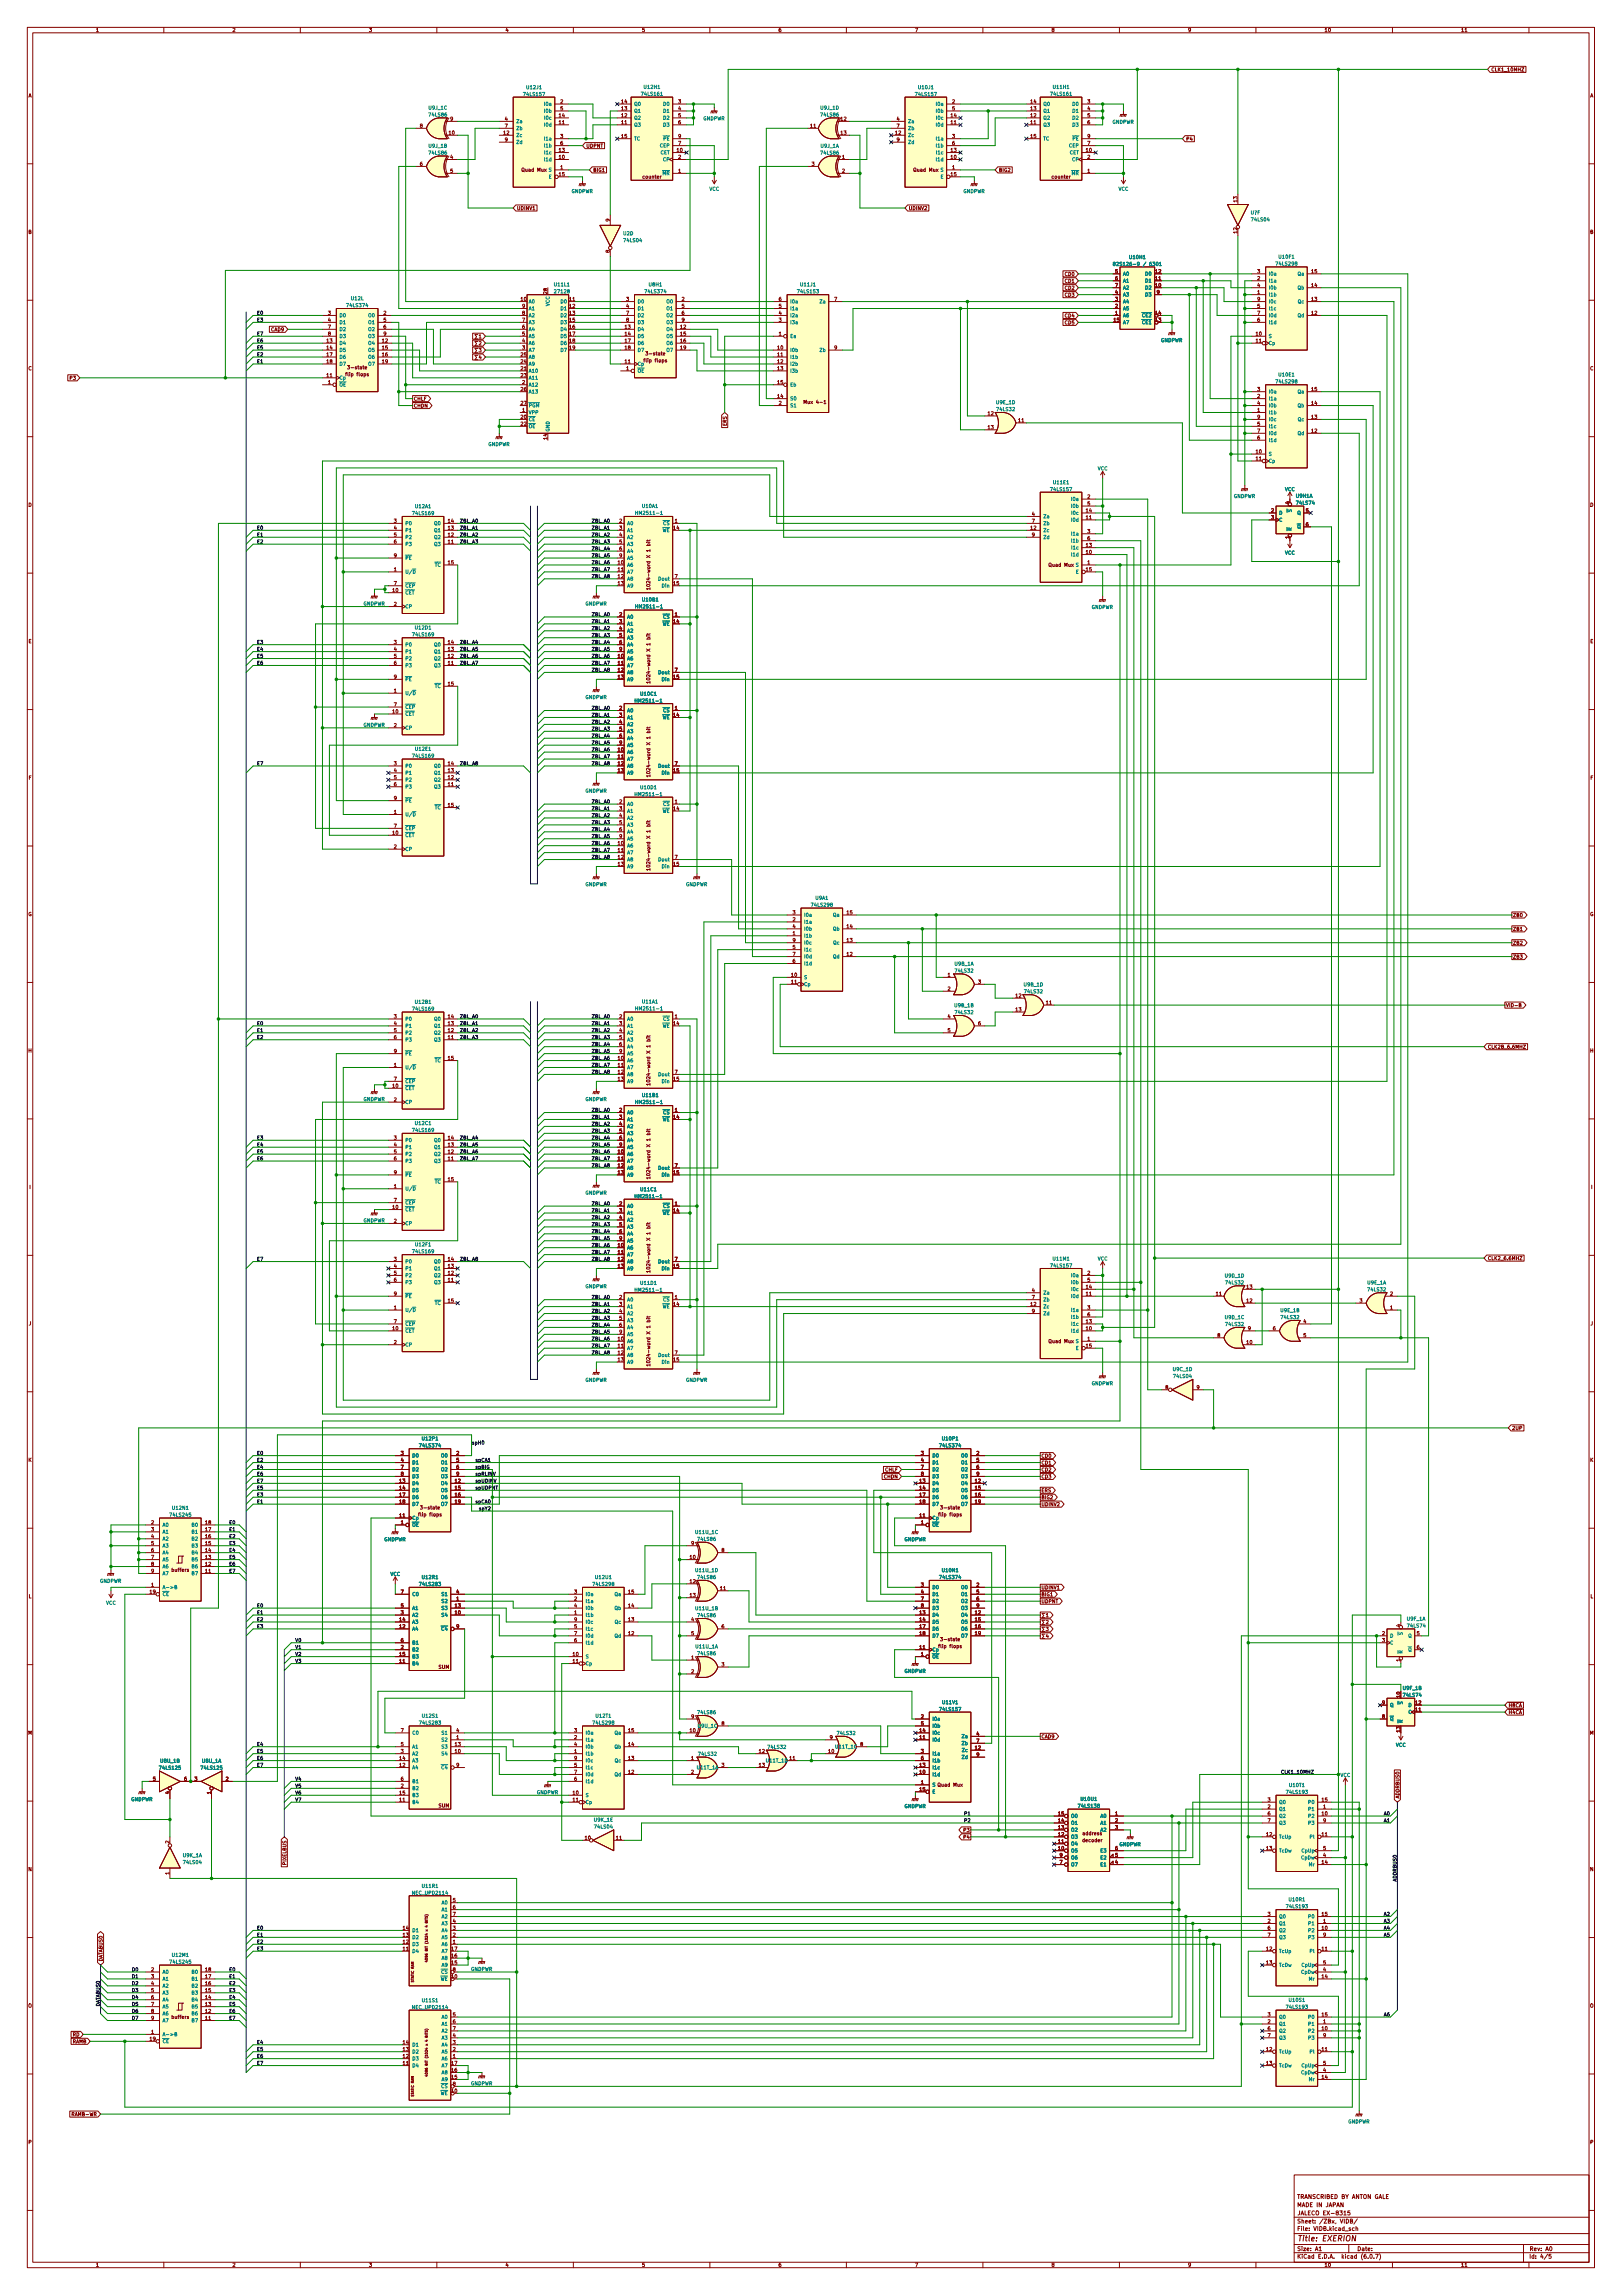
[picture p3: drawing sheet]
<svg xmlns="http://www.w3.org/2000/svg" width="594mm" height="841mm" viewBox="0 0 594 841" stroke-linecap="round" stroke-linejoin="round" font-family="sans-serif">
<defs><g id="words">
<text font-size="2.8" fill="#840000" x="475" y="821.3">Title: EXERION</text>
<g font-size="2.1" fill="#840000">
<text x="475" y="808.8">MADE IN JAPAN</text>
<text x="475" y="805.8">TRANSCRIBED BY ANTON GALE</text>
<text x="475" y="814.8">Sheet: /ZBx, VIDB/</text>
<text x="475" y="811.8">JALECO EX-8315</text>
<text x="475" y="817.5">File: VIDB.kicad_sch</text>
<text x="475" y="827.7">KiCad E.D.A. kicad (6.0.7)</text>
<text x="475" y="824.9">Size: A1</text>
<text x="497" y="824.9">Date:</text>
<text x="560" y="824.9">Rev: A0</text>
<text x="560" y="827.7">Id: 4/5</text>
</g>
<g font-size="1.8" fill="#840000">
<text x="35" y="11.7">1</text>
<text x="85" y="11.7">2</text>
<text x="135" y="11.7">3</text>
<text x="185" y="11.7">4</text>
<text x="235" y="11.7">5</text>
<text x="285" y="11.7">6</text>
<text x="335" y="11.7">7</text>
<text x="385" y="11.7">8</text>
<text x="435" y="11.7">9</text>
<text x="485" y="11.7">10</text>
<text x="535" y="11.7">11</text>
<text x="546.1" y="26.2">CLK1_10MHZ</text>
<text x="10.3" y="35.7">A</text>
<text x="582.4" y="35.7">A</text>
<text x="205.2" y="37.9">2</text>
<text x="205.2" y="40.4">5</text>
<text x="227.6" y="40.4">13</text>
<text x="227.6" y="37.9">14</text>
<text x="248.4" y="37.9">3</text>
<text x="248.4" y="40.4">4</text>
<text x="348.8" y="37.9">2</text>
<text x="348.8" y="40.4">5</text>
<text x="377.5" y="40.4">13</text>
<text x="377.5" y="37.9">14</text>
<text x="398.3" y="37.9">3</text>
<text x="398.3" y="40.4">4</text>
<text x="153.8" y="46.8">8</text>
<text x="164.9" y="44.2">9</text>
<text x="184.9" y="44.2">4</text>
<text x="184.9" y="46.8">7</text>
<text x="204.8" y="45.5">11</text>
<text x="204.8" y="43">14</text>
<text x="227.6" y="45.5">11</text>
<text x="227.6" y="43">12</text>
<text x="248.4" y="43">5</text>
<text x="248.4" y="45.5">6</text>
<text x="296.8" y="46.8">11</text>
<text x="307.9" y="44.2">12</text>
<text x="328.4" y="44.2">4</text>
<text x="328.4" y="46.8">7</text>
<text x="348.3" y="45.5">11</text>
<text x="348.3" y="43">14</text>
<text x="377.5" y="45.5">11</text>
<text x="377.5" y="43">12</text>
<text x="398.3" y="43">5</text>
<text x="398.3" y="45.5">6</text>
<text x="164.4" y="49.3">10</text>
<text x="184.4" y="49.3">12</text>
<text x="184.9" y="51.8">9</text>
<text x="205.2" y="50.6">3</text>
<text x="205.2" y="53.1">6</text>
<text x="227.6" y="50.6">15</text>
<text x="248.4" y="53.1">7</text>
<text x="248.4" y="50.6">9</text>
<text x="307.9" y="49.3">13</text>
<text x="327.9" y="49.3">12</text>
<text x="328.4" y="51.8">9</text>
<text x="348.8" y="50.6">3</text>
<text x="348.8" y="53.1">6</text>
<text x="377.5" y="50.6">15</text>
<text x="398.3" y="53.1">7</text>
<text x="398.3" y="50.6">9</text>
<text x="434.3" y="51.6">P4</text>
<text x="164.9" y="58.2">4</text>
<text x="204.8" y="58.2">10</text>
<text x="204.8" y="55.7">13</text>
<text x="214.6" y="54.1">UDPNT</text>
<text x="247.9" y="55.7">10</text>
<text x="248.4" y="58.2">2</text>
<text x="308.4" y="58.2">1</text>
<text x="348.3" y="58.2">10</text>
<text x="348.3" y="55.7">13</text>
<text x="397.8" y="55.7">10</text>
<text x="398.3" y="58.2">2</text>
<text x="153.8" y="60.7">6</text>
<text x="164.9" y="63.3">5</text>
<text x="191.3" y="62.9">Quad Mux</text>
<text x="204.8" y="64.5">15</text>
<text x="205.2" y="62">1</text>
<text x="217.2" y="63">BIG1</text>
<text x="235.5" y="65.4">counter</text>
<text x="248.4" y="63.3">1</text>
<text x="297.3" y="60.7">3</text>
<text x="308.4" y="63.3">2</text>
<text x="334.8" y="62.9">Quad Mux</text>
<text x="348.3" y="64.5">15</text>
<text x="348.8" y="62">1</text>
<text x="365.8" y="63">BIG2</text>
<text x="385.4" y="65.4">counter</text>
<text x="398.3" y="63.3">1</text>
<text x="189.2" y="77">UDINV1</text>
<text x="332.7" y="77">UDINV2</text>
<text x="453.1" y="74" transform="rotate(-90 453.1 74)">13</text>
<text x="223.3" y="81.2" transform="rotate(-90 223.3 81.2)">9</text>
<text x="10.3" y="85.7">B</text>
<text x="453.1" y="85.5" transform="rotate(-90 453.1 85.5)">12</text>
<text x="582.4" y="85.7">B</text>
<text x="223.3" y="92.6" transform="rotate(-90 223.3 92.6)">8</text>
<text x="390.2" y="101.1">CD0</text>
<text x="408.4" y="100.1">5</text>
<text x="423.2" y="100.1">12</text>
<text x="460.5" y="100.1">3</text>
<text x="480.3" y="100.1">15</text>
<text x="200.4" y="107.7" transform="rotate(-90 200.4 107.7)">28</text>
<text x="390.2" y="106.2">CD2</text>
<text x="390.2" y="103.6">CD1</text>
<text x="408.4" y="107.7">4</text>
<text x="408.4" y="102.6">6</text>
<text x="408.4" y="105.2">7</text>
<text x="423.2" y="105.2">10</text>
<text x="423.2" y="102.6">11</text>
<text x="423.7" y="107.7">9</text>
<text x="460.5" y="107.7">1</text>
<text x="460.5" y="102.6">2</text>
<text x="460.5" y="105.2">4</text>
<text x="480.3" y="105.2">14</text>
<text x="190.8" y="110.3">10</text>
<text x="191.3" y="112.8">9</text>
<text x="208.6" y="110.3">11</text>
<text x="208.6" y="112.8">12</text>
<text x="229.4" y="110.3">3</text>
<text x="229.4" y="112.8">4</text>
<text x="249.7" y="110.3">2</text>
<text x="249.7" y="112.8">5</text>
<text x="285.3" y="112.8">5</text>
<text x="285.3" y="110.3">6</text>
<text x="305.6" y="110.3">7</text>
<text x="390.2" y="108.7">CD3</text>
<text x="408.4" y="112.8">2</text>
<text x="408.4" y="110.3">3</text>
<text x="460.5" y="112.8">5</text>
<text x="460.5" y="110.3">9</text>
<text x="480.3" y="110.3">13</text>
<text x="120.2" y="115.3">3</text>
<text x="120.2" y="117.9">4</text>
<text x="140.5" y="115.3">2</text>
<text x="140.5" y="117.9">5</text>
<text x="191.3" y="117.9">7</text>
<text x="191.3" y="115.3">8</text>
<text x="208.6" y="115.3">13</text>
<text x="208.6" y="117.9">15</text>
<text x="229.4" y="115.3">7</text>
<text x="229.4" y="117.9">8</text>
<text x="249.7" y="115.3">6</text>
<text x="249.7" y="117.9">9</text>
<text x="285.3" y="117.9">3</text>
<text x="285.3" y="115.3">4</text>
<text x="390.2" y="116.3">CD4</text>
<text x="390.2" y="118.9">CD5</text>
<text x="408" y="117.9">15</text>
<text x="408.4" y="115.3">1</text>
<text x="423.2" y="117.9">13</text>
<text x="423.2" y="115.3">14</text>
<text x="460.5" y="117.9">6</text>
<text x="460.5" y="115.3">7</text>
<text x="480.3" y="115.3">12</text>
<text x="99.3" y="121.4">CAD9</text>
<text x="119.7" y="125.5">13</text>
<text x="120.2" y="120.4">7</text>
<text x="120.2" y="123">8</text>
<text x="140" y="125.5">12</text>
<text x="140.5" y="120.4">6</text>
<text x="140.5" y="123">9</text>
<text x="191.3" y="125.5">4</text>
<text x="191.3" y="123">5</text>
<text x="191.3" y="120.4">6</text>
<text x="208.6" y="120.4">16</text>
<text x="208.6" y="123">17</text>
<text x="208.6" y="125.5">18</text>
<text x="228.9" y="120.4">13</text>
<text x="228.9" y="123">14</text>
<text x="228.9" y="125.5">17</text>
<text x="249.2" y="120.4">12</text>
<text x="249.2" y="123">15</text>
<text x="249.2" y="125.5">16</text>
<text x="285.3" y="123">1</text>
<text x="460" y="123">10</text>
<text x="460" y="125.5">11</text>
<text x="119.7" y="128">14</text>
<text x="119.7" y="130.6">17</text>
<text x="140" y="128">15</text>
<text x="140" y="130.6">16</text>
<text x="190.8" y="130.6">25</text>
<text x="191.3" y="128">3</text>
<text x="208.6" y="128">19</text>
<text x="228.9" y="128">18</text>
<text x="237.2" y="130.2">3-state</text>
<text x="249.2" y="128">19</text>
<text x="284.8" y="128">10</text>
<text x="284.8" y="130.6">11</text>
<text x="305.6" y="128">9</text>
<text x="10.3" y="135.7">C</text>
<text x="119.7" y="133.1">18</text>
<text x="127.1" y="137.8">flip flops</text>
<text x="128" y="135.3">3-state</text>
<text x="140" y="133.1">19</text>
<text x="190.8" y="135.7">21</text>
<text x="190.8" y="133.1">24</text>
<text x="228.9" y="133.1">11</text>
<text x="229.4" y="135.7">1</text>
<text x="236.3" y="132.7">flip flops</text>
<text x="284.8" y="133.1">12</text>
<text x="284.8" y="135.7">13</text>
<text x="582.4" y="135.7">C</text>
<text x="25.8" y="139.2">P3</text>
<text x="119.7" y="138.2">11</text>
<text x="120.2" y="140.7">1</text>
<text x="190.8" y="138.2">23</text>
<text x="190.8" y="143.3">26</text>
<text x="191.3" y="140.7">2</text>
<text x="284.8" y="140.7">15</text>
<text x="460.5" y="143.3">3</text>
<text x="480.3" y="143.3">15</text>
<text x="151.4" y="146.8">CHLF</text>
<text x="151.4" y="149.3">CHDN</text>
<text x="190.8" y="148.4">27</text>
<text x="284.8" y="145.8">14</text>
<text x="285.3" y="148.4">2</text>
<text x="295.2" y="148">Mux 4-1</text>
<text x="460.5" y="145.8">2</text>
<text x="460.5" y="148.4">4</text>
<text x="480.3" y="148.4">14</text>
<text x="190.8" y="153.4">20</text>
<text x="190.8" y="156">22</text>
<text x="191.3" y="150.9">1</text>
<text x="361.9" y="152.2">12</text>
<text x="373" y="154.7">11</text>
<text x="460.5" y="150.9">1</text>
<text x="460.5" y="156">5</text>
<text x="460.5" y="153.4">9</text>
<text x="480.3" y="153.4">13</text>
<text x="200.4" y="161" transform="rotate(-90 200.4 161)">14</text>
<text x="266.2" y="156.1" transform="rotate(-90 266.2 156.1)">ERS</text>
<text x="361.9" y="157.3">13</text>
<text x="460.5" y="161.1">6</text>
<text x="460.5" y="158.5">7</text>
<text x="480.3" y="158.5">12</text>
<text x="460" y="166.1">10</text>
<text x="460" y="168.7">11</text>
<text x="10.3" y="185.7">D</text>
<text x="398.3" y="182.7">2</text>
<text x="398.3" y="185.2">5</text>
<text x="472.2" y="184.7" transform="rotate(-90 472.2 184.7)">4</text>
<text x="582.4" y="185.7">D</text>
<text x="144.3" y="191.5">3</text>
<text x="164.1" y="191.5">14</text>
<text x="226.8" y="191.5">2</text>
<text x="247.2" y="191.5">1</text>
<text x="378" y="189">4</text>
<text x="378" y="191.5">7</text>
<text x="397.8" y="190.3">11</text>
<text x="397.8" y="187.7">14</text>
<text x="465.6" y="187.7">2</text>
<text x="465.6" y="190.3">3</text>
<text x="478.3" y="187.7">5</text>
<text x="144.3" y="194.1">4</text>
<text x="144.3" y="196.6">5</text>
<text x="164.1" y="196.6">12</text>
<text x="164.1" y="194.1">13</text>
<text x="226.8" y="194.1">3</text>
<text x="226.8" y="196.6">4</text>
<text x="246.7" y="194.1">14</text>
<text x="377.5" y="194.1">12</text>
<text x="378" y="196.6">9</text>
<text x="398.3" y="195.4">3</text>
<text x="398.3" y="197.9">6</text>
<text x="472.2" y="197.4" transform="rotate(-90 472.2 197.4)">1</text>
<text x="478.3" y="192.8">6</text>
<text x="144.3" y="199.2">6</text>
<text x="164.1" y="199.2">11</text>
<text x="226.8" y="199.2">5</text>
<text x="226.8" y="201.7">6</text>
<text x="397.8" y="203">10</text>
<text x="397.8" y="200.4">13</text>
<text x="144.3" y="209.3">1</text>
<text x="144.3" y="204.2">9</text>
<text x="164.1" y="206.8">15</text>
<text x="226.3" y="206.8">10</text>
<text x="226.3" y="209.3">11</text>
<text x="226.8" y="204.2">9</text>
<text x="384.3" y="207.7">Quad Mux</text>
<text x="397.8" y="209.3">15</text>
<text x="398.3" y="206.8">1</text>
<text x="144.3" y="214.4">7</text>
<text x="226.3" y="211.9">12</text>
<text x="226.3" y="214.4">13</text>
<text x="238.1" y="214.3" transform="rotate(-90 238.1 214.3)">1024-word X 1 bit</text>
<text x="246.7" y="214.4">15</text>
<text x="247.2" y="211.9">7</text>
<text x="143.8" y="216.9">10</text>
<text x="144.3" y="222">2</text>
<text x="226.8" y="225.8">2</text>
<text x="247.2" y="225.8">1</text>
<text x="226.8" y="228.4">3</text>
<text x="226.8" y="230.9">4</text>
<text x="226.8" y="233.5">5</text>
<text x="246.7" y="228.4">14</text>
<text x="10.4" y="235.7">E</text>
<text x="144.3" y="236">3</text>
<text x="144.3" y="238.5">4</text>
<text x="164.1" y="238.5">13</text>
<text x="164.1" y="236">14</text>
<text x="226.8" y="236">6</text>
<text x="226.8" y="238.5">9</text>
<text x="582.4" y="235.7">E</text>
<text x="144.3" y="241.1">5</text>
<text x="144.3" y="243.6">6</text>
<text x="164.1" y="243.6">11</text>
<text x="164.1" y="241.1">12</text>
<text x="226.3" y="241.1">10</text>
<text x="226.3" y="243.6">11</text>
<text x="144.3" y="248.7">9</text>
<text x="164.1" y="251.2">15</text>
<text x="226.3" y="246.2">12</text>
<text x="226.3" y="248.7">13</text>
<text x="238.1" y="248.6" transform="rotate(-90 238.1 248.6)">1024-word X 1 bit</text>
<text x="246.7" y="248.7">15</text>
<text x="247.2" y="246.2">7</text>
<text x="144.3" y="253.8">1</text>
<text x="143.8" y="261.4">10</text>
<text x="144.3" y="258.9">7</text>
<text x="226.8" y="260.1">2</text>
<text x="226.8" y="262.7">3</text>
<text x="246.7" y="262.7">14</text>
<text x="247.2" y="260.1">1</text>
<text x="144.3" y="266.5">2</text>
<text x="226.8" y="265.2">4</text>
<text x="226.8" y="267.7">5</text>
<text x="226.3" y="275.4">10</text>
<text x="226.8" y="270.3">6</text>
<text x="226.8" y="272.8">9</text>
<text x="144.3" y="280.4">3</text>
<text x="164.1" y="280.4">14</text>
<text x="226.3" y="277.9">11</text>
<text x="226.3" y="280.4">12</text>
<text x="247.2" y="280.4">7</text>
<text x="10.4" y="285.7">F</text>
<text x="144.3" y="283">4</text>
<text x="144.3" y="285.5">5</text>
<text x="164.1" y="285.5">12</text>
<text x="164.1" y="283">13</text>
<text x="226.3" y="283">13</text>
<text x="238.1" y="282.9" transform="rotate(-90 238.1 282.9)">1024-word X 1 bit</text>
<text x="246.7" y="283">15</text>
<text x="582.5" y="285.7">F</text>
<text x="144.3" y="288.1">6</text>
<text x="144.3" y="293.1">9</text>
<text x="164.1" y="288.1">11</text>
<text x="144.3" y="298.2">1</text>
<text x="164.1" y="295.7">15</text>
<text x="226.8" y="294.4">2</text>
<text x="226.8" y="297">3</text>
<text x="226.8" y="299.5">4</text>
<text x="246.7" y="297">14</text>
<text x="247.2" y="294.4">1</text>
<text x="143.8" y="305.8">10</text>
<text x="144.3" y="303.3">7</text>
<text x="226.8" y="302">5</text>
<text x="226.8" y="304.6">6</text>
<text x="144.3" y="310.9">2</text>
<text x="226.3" y="309.7">10</text>
<text x="226.8" y="307.1">9</text>
<text x="226.3" y="312.2">11</text>
<text x="226.3" y="314.7">12</text>
<text x="226.3" y="317.3">13</text>
<text x="238.1" y="317.2" transform="rotate(-90 238.1 317.2)">1024-word X 1 bit</text>
<text x="246.7" y="317.3">15</text>
<text x="247.2" y="314.7">7</text>
<text x="10.3" y="335.7">G</text>
<text x="290.3" y="335.1">3</text>
<text x="310.2" y="335.1">15</text>
<text x="582.3" y="335.7">G</text>
<text x="290.3" y="337.6">2</text>
<text x="290.3" y="340.1">4</text>
<text x="310.2" y="340.1">14</text>
<text x="554" y="336">ZB0</text>
<text x="554" y="341.1">ZB1</text>
<text x="290.3" y="342.7">1</text>
<text x="290.3" y="347.8">5</text>
<text x="290.3" y="345.2">9</text>
<text x="310.2" y="345.2">13</text>
<text x="554" y="346.2">ZB2</text>
<text x="290.3" y="352.8">6</text>
<text x="290.3" y="350.3">7</text>
<text x="310.2" y="350.3">12</text>
<text x="554" y="351.3">ZB3</text>
<text x="289.8" y="357.9">10</text>
<text x="347.1" y="357.9">1</text>
<text x="289.8" y="360.5">11</text>
<text x="347.1" y="363">2</text>
<text x="358.3" y="360.5">3</text>
<text x="372" y="365.5">12</text>
<text x="372" y="370.6">13</text>
<text x="383.2" y="368.1">11</text>
<text x="551.5" y="369.1">VID-B</text>
<text x="144.3" y="373.2">3</text>
<text x="144.3" y="375.7">4</text>
<text x="164.1" y="375.7">13</text>
<text x="164.1" y="373.2">14</text>
<text x="226.8" y="373.2">2</text>
<text x="226.8" y="375.7">3</text>
<text x="246.7" y="375.7">14</text>
<text x="247.2" y="373.2">1</text>
<text x="347.1" y="373.2">4</text>
<text x="358.3" y="375.7">6</text>
<text x="144.3" y="378.2">5</text>
<text x="144.3" y="380.8">6</text>
<text x="164.1" y="380.8">11</text>
<text x="164.1" y="378.2">12</text>
<text x="226.8" y="378.2">4</text>
<text x="226.8" y="380.8">5</text>
<text x="226.8" y="383.3">6</text>
<text x="347.1" y="378.2">5</text>
<text x="10.3" y="385.7">H</text>
<text x="144.3" y="385.9">9</text>
<text x="164.1" y="388.4">15</text>
<text x="226.3" y="388.4">10</text>
<text x="226.8" y="385.9">9</text>
<text x="544.8" y="384.3">CLK2B_6.6MHZ</text>
<text x="582.4" y="385.7">H</text>
<text x="144.3" y="390.9">1</text>
<text x="226.3" y="390.9">11</text>
<text x="226.3" y="393.5">12</text>
<text x="238.1" y="395.9" transform="rotate(-90 238.1 395.9)">1024-word X 1 bit</text>
<text x="247.2" y="393.5">7</text>
<text x="143.8" y="398.6">10</text>
<text x="144.3" y="396">7</text>
<text x="226.3" y="396">13</text>
<text x="246.7" y="396">15</text>
<text x="144.3" y="403.6">2</text>
<text x="226.8" y="407.4">2</text>
<text x="247.2" y="407.4">1</text>
<text x="226.8" y="410">3</text>
<text x="226.8" y="412.5">4</text>
<text x="246.7" y="410">14</text>
<text x="144.3" y="417.6">3</text>
<text x="164.1" y="417.6">14</text>
<text x="226.8" y="415.1">5</text>
<text x="226.8" y="417.6">6</text>
<text x="144.3" y="420.1">4</text>
<text x="144.3" y="422.7">5</text>
<text x="144.3" y="425.2">6</text>
<text x="164.1" y="425.2">11</text>
<text x="164.1" y="422.7">12</text>
<text x="164.1" y="420.1">13</text>
<text x="226.3" y="422.7">10</text>
<text x="226.3" y="425.2">11</text>
<text x="226.8" y="420.1">9</text>
<text x="144.3" y="430.3">9</text>
<text x="226.3" y="427.8">12</text>
<text x="226.3" y="430.3">13</text>
<text x="238.1" y="430.2" transform="rotate(-90 238.1 430.2)">1024-word X 1 bit</text>
<text x="246.7" y="430.3">15</text>
<text x="247.2" y="427.8">7</text>
<text x="10.7" y="435.7">I</text>
<text x="144.3" y="435.4">1</text>
<text x="164.1" y="432.8">15</text>
<text x="582.8" y="435.7">I</text>
<text x="143.8" y="443">10</text>
<text x="144.3" y="440.5">7</text>
<text x="226.8" y="441.7">2</text>
<text x="247.2" y="441.7">1</text>
<text x="144.3" y="448.1">2</text>
<text x="226.8" y="444.3">3</text>
<text x="226.8" y="446.8">4</text>
<text x="226.8" y="449.4">5</text>
<text x="246.7" y="444.3">14</text>
<text x="226.8" y="451.9">6</text>
<text x="226.8" y="454.4">9</text>
<text x="226.3" y="457">10</text>
<text x="226.3" y="459.5">11</text>
<text x="544.8" y="461.8">CLK2_6.6MHZ</text>
<text x="144.3" y="462.1">3</text>
<text x="144.3" y="464.6">4</text>
<text x="144.3" y="467.1">5</text>
<text x="164.1" y="467.1">12</text>
<text x="164.1" y="464.6">13</text>
<text x="164.1" y="462.1">14</text>
<text x="226.3" y="462.1">12</text>
<text x="226.3" y="464.6">13</text>
<text x="238.1" y="464.5" transform="rotate(-90 238.1 464.5)">1024-word X 1 bit</text>
<text x="246.7" y="464.6">15</text>
<text x="247.2" y="462.1">7</text>
<text x="398.3" y="467.1">2</text>
<text x="144.3" y="469.7">6</text>
<text x="164.1" y="469.7">11</text>
<text x="378" y="473.5">4</text>
<text x="397.8" y="472.2">14</text>
<text x="398.3" y="469.7">5</text>
<text x="456.6" y="472.2">13</text>
<text x="144.3" y="479.8">1</text>
<text x="144.3" y="474.8">9</text>
<text x="164.1" y="477.3">15</text>
<text x="226.8" y="476">2</text>
<text x="226.8" y="478.6">3</text>
<text x="246.7" y="478.6">14</text>
<text x="247.2" y="476">1</text>
<text x="377.5" y="478.6">12</text>
<text x="378" y="476">7</text>
<text x="397.8" y="474.8">11</text>
<text x="398.3" y="479.8">3</text>
<text x="445.4" y="474.8">11</text>
<text x="456.6" y="477.3">12</text>
<text x="498" y="477.3">3</text>
<text x="509.2" y="479.8">1</text>
<text x="509.2" y="474.8">2</text>
<text x="10.5" y="485.7">J</text>
<text x="144.3" y="484.9">7</text>
<text x="226.8" y="481.1">4</text>
<text x="226.8" y="483.6">5</text>
<text x="378" y="481.1">9</text>
<text x="397.8" y="484.9">13</text>
<text x="398.3" y="482.4">6</text>
<text x="477.4" y="484.9">4</text>
<text x="582.5" y="485.7">J</text>
<text x="143.8" y="487.5">10</text>
<text x="226.3" y="491.3">10</text>
<text x="226.8" y="486.2">6</text>
<text x="226.8" y="488.7">9</text>
<text x="397.8" y="487.5">10</text>
<text x="398.3" y="491.3">1</text>
<text x="445.9" y="490">8</text>
<text x="457.1" y="487.5">9</text>
<text x="466.2" y="487.5">6</text>
<text x="477.4" y="490">5</text>
<text x="144.3" y="492.5">2</text>
<text x="226.3" y="493.8">11</text>
<text x="226.3" y="496.3">12</text>
<text x="247.2" y="496.3">7</text>
<text x="384.3" y="492.2">Quad Mux</text>
<text x="397.8" y="493.8">15</text>
<text x="456.6" y="492.5">10</text>
<text x="226.3" y="498.9">13</text>
<text x="238.1" y="498.8" transform="rotate(-90 238.1 498.8)">1024-word X 1 bit</text>
<text x="246.7" y="498.9">15</text>
<text x="426.9" y="509">8</text>
<text x="438.3" y="509">9</text>
<text x="553.7" y="524">2UP</text>
<text x="146.8" y="533.2">3</text>
<text x="167.1" y="533.2">2</text>
<text x="337.3" y="533.2">3</text>
<text x="357.6" y="533.2">2</text>
<text x="10.3" y="535.7">K</text>
<text x="146.8" y="535.7">4</text>
<text x="146.8" y="538.3">7</text>
<text x="167.1" y="535.7">5</text>
<text x="167.1" y="538.3">6</text>
<text x="324.2" y="539.2">CHLF</text>
<text x="337.3" y="535.7">4</text>
<text x="337.3" y="538.3">7</text>
<text x="357.6" y="535.7">5</text>
<text x="357.6" y="538.3">6</text>
<text x="381.3" y="539.2">CD2</text>
<text x="381.3" y="536.7">CD1</text>
<text x="381.3" y="534.2">CD0</text>
<text x="582.4" y="535.7">K</text>
<text x="146.3" y="543.3">13</text>
<text x="146.3" y="545.9">14</text>
<text x="146.8" y="540.8">8</text>
<text x="166.7" y="543.3">12</text>
<text x="166.7" y="545.9">15</text>
<text x="167.1" y="540.8">9</text>
<text x="323.8" y="541.8">CHDN</text>
<text x="336.8" y="543.3">13</text>
<text x="336.8" y="545.9">14</text>
<text x="337.3" y="540.8">8</text>
<text x="357.2" y="543.3">12</text>
<text x="357.2" y="545.9">15</text>
<text x="357.6" y="540.8">9</text>
<text x="381.3" y="541.8">CD3</text>
<text x="146.3" y="548.4">17</text>
<text x="146.3" y="551">18</text>
<text x="166.7" y="548.4">16</text>
<text x="166.7" y="551">19</text>
<text x="336.8" y="548.4">17</text>
<text x="336.8" y="551">18</text>
<text x="357.2" y="548.4">16</text>
<text x="357.2" y="551">19</text>
<text x="381.3" y="549.4">BIG2</text>
<text x="381.3" y="546.9">ERS</text>
<text x="381.3" y="551.9">UDINV2</text>
<text x="146.3" y="556">11</text>
<text x="153.8" y="555.7">flip flops</text>
<text x="154.6" y="553.1">3-state</text>
<text x="336.8" y="556">11</text>
<text x="344.3" y="555.7">flip flops</text>
<text x="345.1" y="553.1">3-state</text>
<text x="55.4" y="558.6">2</text>
<text x="55.4" y="561.1">3</text>
<text x="55.4" y="563.7">4</text>
<text x="75.2" y="563.7">16</text>
<text x="75.2" y="561.1">17</text>
<text x="75.2" y="558.6">18</text>
<text x="146.8" y="558.6">1</text>
<text x="337.3" y="558.6">1</text>
<text x="55.4" y="566.2">5</text>
<text x="55.4" y="568.7">6</text>
<text x="75.2" y="568.7">14</text>
<text x="75.2" y="566.2">15</text>
<text x="253.2" y="566.2">9</text>
<text x="264.3" y="568.7">8</text>
<text x="55.4" y="571.3">7</text>
<text x="55.4" y="573.8">8</text>
<text x="63" y="576">buffers</text>
<text x="75.2" y="573.8">12</text>
<text x="75.2" y="571.3">13</text>
<text x="252.7" y="571.3">10</text>
<text x="55.4" y="581.4">1</text>
<text x="55.4" y="576.4">9</text>
<text x="75.2" y="576.4">11</text>
<text x="252.7" y="580.2">12</text>
<text x="337.3" y="581.4">3</text>
<text x="357.6" y="581.4">2</text>
<text x="10.4" y="585.7">L</text>
<text x="54.9" y="584">19</text>
<text x="146.8" y="584">7</text>
<text x="167.1" y="586.5">1</text>
<text x="167.1" y="584">4</text>
<text x="210.3" y="586.5">2</text>
<text x="210.3" y="584">3</text>
<text x="230.2" y="584">15</text>
<text x="252.7" y="585.2">13</text>
<text x="263.8" y="582.7">11</text>
<text x="337.3" y="584">4</text>
<text x="337.3" y="586.5">7</text>
<text x="357.6" y="584">5</text>
<text x="357.6" y="586.5">6</text>
<text x="381.3" y="582.4">UDINV1</text>
<text x="381.3" y="587.5">UDPNT</text>
<text x="381.3" y="585">BIG1</text>
<text x="582.5" y="585.7">L</text>
<text x="146.8" y="591.6">3</text>
<text x="146.8" y="589.1">5</text>
<text x="166.7" y="591.6">10</text>
<text x="166.7" y="589.1">13</text>
<text x="210.3" y="591.6">1</text>
<text x="210.3" y="589.1">4</text>
<text x="230.2" y="589.1">14</text>
<text x="336.8" y="591.6">13</text>
<text x="337.3" y="589.1">8</text>
<text x="357.2" y="591.6">12</text>
<text x="357.6" y="589.1">9</text>
<text x="146.3" y="596.7">12</text>
<text x="146.3" y="594.1">14</text>
<text x="167.1" y="596.7">9</text>
<text x="210.3" y="596.7">5</text>
<text x="210.3" y="599.2">7</text>
<text x="210.3" y="594.1">9</text>
<text x="230.2" y="599.2">12</text>
<text x="230.2" y="594.1">13</text>
<text x="253.2" y="594.1">4</text>
<text x="253.2" y="599.2">5</text>
<text x="264.3" y="596.7">6</text>
<text x="336.8" y="594.1">14</text>
<text x="336.8" y="596.7">17</text>
<text x="336.8" y="599.2">18</text>
<text x="357.2" y="594.1">15</text>
<text x="357.2" y="596.7">16</text>
<text x="357.2" y="599.2">19</text>
<text x="506.2" y="599.2">2</text>
<text x="512.8" y="596.1" transform="rotate(-90 512.8 596.1)">4</text>
<text x="518.9" y="599.2">5</text>
<text x="146.8" y="604.3">2</text>
<text x="146.8" y="601.8">6</text>
<text x="210.3" y="601.8">6</text>
<text x="336.8" y="604.3">11</text>
<text x="344.3" y="603.9">flip flops</text>
<text x="345.1" y="601.4">3-state</text>
<text x="506.2" y="601.8">3</text>
<text x="518.9" y="604.3">6</text>
<text x="146.3" y="609.4">11</text>
<text x="146.3" y="606.8">15</text>
<text x="160.6" y="611.5">SUM</text>
<text x="209.8" y="606.8">10</text>
<text x="209.8" y="609.4">11</text>
<text x="253.2" y="608.1">1</text>
<text x="264.3" y="610.6">3</text>
<text x="337.3" y="606.8">1</text>
<text x="512.8" y="608.8" transform="rotate(-90 512.8 608.8)">1</text>
<text x="253.2" y="613.2">2</text>
<text x="512.8" y="622" transform="rotate(-90 512.8 622)">10</text>
<text x="253.2" y="629.7">9</text>
<text x="337.3" y="629.7">2</text>
<text x="506.2" y="629.7">8</text>
<text x="506.2" y="624.6">9</text>
<text x="518.4" y="627.2">11</text>
<text x="518.4" y="624.6">12</text>
<text x="552.4" y="625.6">~{H8CA}</text>
<text x="552.4" y="628.1">~{H4CA}</text>
<text x="10.2" y="635.7">M</text>
<text x="146.8" y="634.8">7</text>
<text x="167.1" y="634.8">4</text>
<text x="210.3" y="634.8">3</text>
<text x="230.2" y="634.8">15</text>
<text x="252.7" y="634.8">10</text>
<text x="264.3" y="632.2">8</text>
<text x="336.8" y="634.8">14</text>
<text x="337.3" y="632.2">5</text>
<text x="512.8" y="634.7" transform="rotate(-90 512.8 634.7)">13</text>
<text x="582.2" y="635.7">M</text>
<text x="146.8" y="639.9">5</text>
<text x="166.7" y="639.9">13</text>
<text x="167.1" y="637.3">1</text>
<text x="210.3" y="637.3">2</text>
<text x="210.3" y="639.9">4</text>
<text x="230.2" y="639.9">14</text>
<text x="303.9" y="637.3">9</text>
<text x="315.1" y="639.9">8</text>
<text x="336.8" y="637.3">11</text>
<text x="357.2" y="641.1">12</text>
<text x="357.6" y="636">4</text>
<text x="357.6" y="638.6">7</text>
<text x="381.3" y="637">CAD9</text>
<text x="146.3" y="647.5">12</text>
<text x="146.3" y="644.9">14</text>
<text x="146.8" y="642.4">3</text>
<text x="166.7" y="642.4">10</text>
<text x="167.1" y="647.5">9</text>
<text x="210.3" y="642.4">1</text>
<text x="210.3" y="647.5">5</text>
<text x="210.3" y="644.9">9</text>
<text x="230.2" y="644.9">13</text>
<text x="253.1" y="644.9">1</text>
<text x="264.3" y="647.5">3</text>
<text x="278" y="642.4">12</text>
<text x="278" y="647.5">13</text>
<text x="289.2" y="644.9">11</text>
<text x="303.4" y="642.4">10</text>
<text x="336.8" y="647.5">13</text>
<text x="337.3" y="642.4">3</text>
<text x="337.3" y="644.9">6</text>
<text x="357.6" y="643.7">9</text>
<text x="56" y="652.6">5</text>
<text x="67.5" y="652.6">6</text>
<text x="71.3" y="652.6">3</text>
<text x="82.7" y="652.6">2</text>
<text x="146.8" y="652.6">6</text>
<text x="210.3" y="652.6">6</text>
<text x="210.3" y="650">7</text>
<text x="230.2" y="650">12</text>
<text x="253.1" y="650">2</text>
<text x="336.8" y="650">10</text>
<text x="337.3" y="653.8">1</text>
<text x="62" y="657.4" transform="rotate(-90 62 657.4)">4</text>
<text x="77.2" y="657.4" transform="rotate(-90 77.2 657.4)">1</text>
<text x="146.3" y="657.6">15</text>
<text x="146.8" y="655.1">2</text>
<text x="209.8" y="657.6">10</text>
<text x="336.8" y="656.4">15</text>
<text x="341.4" y="654.7">S Quad Mux</text>
<text x="512.5" y="659.2" transform="rotate(-90 512.5 659.2)">ADDRBUS0</text>
<text x="146.3" y="660.2">11</text>
<text x="160.6" y="662.3">SUM</text>
<text x="209.8" y="660.2">11</text>
<text x="387.6" y="665.3">15</text>
<text x="408.4" y="665.3">1</text>
<text x="464.3" y="662.7">2</text>
<text x="464.3" y="660.2">3</text>
<text x="464.3" y="665.3">6</text>
<text x="484.2" y="665.3">10</text>
<text x="484.2" y="660.2">15</text>
<text x="484.6" y="662.7">1</text>
<text x="353.1" y="671.3">P3</text>
<text x="387.6" y="670.3">13</text>
<text x="387.6" y="667.8">14</text>
<text x="408.4" y="667.8">2</text>
<text x="408.4" y="670.3">3</text>
<text x="464.3" y="667.8">7</text>
<text x="484.6" y="667.8">9</text>
<text x="62" y="675.5" transform="rotate(-90 62 675.5)">2</text>
<text x="214.3" y="674.1">10</text>
<text x="225.7" y="674.1">11</text>
<text x="353.1" y="673.9">P4</text>
<text x="387.6" y="678">10</text>
<text x="387.6" y="675.4">11</text>
<text x="387.6" y="672.9">12</text>
<text x="396.6" y="675">decoder</text>
<text x="396.7" y="672.5">address</text>
<text x="408.4" y="678">6</text>
<text x="463.8" y="672.9">12</text>
<text x="463.8" y="678">13</text>
<text x="484.2" y="672.9">11</text>
<text x="484.6" y="678">5</text>
<text x="104.9" y="683.2" transform="rotate(-90 104.9 683.2)">PIXELBUS</text>
<text x="388.1" y="683">7</text>
<text x="388.1" y="680.5">9</text>
<text x="408.4" y="683">4</text>
<text x="408.4" y="680.5">5</text>
<text x="484.2" y="683">14</text>
<text x="484.6" y="680.5">4</text>
<text x="10.3" y="685.7">N</text>
<text x="62" y="687" transform="rotate(-90 62 687)">1</text>
<text x="582.4" y="685.7">N</text>
<text x="165.9" y="697">5</text>
<text x="165.9" y="699.5">6</text>
<text x="147.6" y="707.2">14</text>
<text x="165.9" y="707.2">3</text>
<text x="165.9" y="704.6">4</text>
<text x="165.9" y="702.1">7</text>
<text x="464.3" y="704.6">2</text>
<text x="464.3" y="702.1">3</text>
<text x="464.3" y="707.2">6</text>
<text x="484.2" y="707.2">10</text>
<text x="484.2" y="702.1">15</text>
<text x="484.6" y="704.6">1</text>
<text x="147.6" y="712.2">12</text>
<text x="147.6" y="709.7">13</text>
<text x="165.9" y="712.2">1</text>
<text x="165.9" y="709.7">2</text>
<text x="464.3" y="709.7">7</text>
<text x="484.6" y="709.7">9</text>
<text x="37.6" y="718.8" transform="rotate(-90 37.6 718.8)">DATABUS0</text>
<text x="147.6" y="714.8">11</text>
<text x="165.4" y="719.9">15</text>
<text x="165.4" y="717.3">16</text>
<text x="165.4" y="714.8">17</text>
<text x="463.8" y="714.8">12</text>
<text x="463.8" y="719.9">13</text>
<text x="484.2" y="714.8">11</text>
<text x="484.6" y="719.9">5</text>
<text x="55.4" y="722.4">2</text>
<text x="55.4" y="724.9">3</text>
<text x="75.2" y="724.9">17</text>
<text x="75.2" y="722.4">18</text>
<text x="165.4" y="724.9">10</text>
<text x="165.9" y="722.4">8</text>
<text x="484.2" y="724.9">14</text>
<text x="484.6" y="722.4">4</text>
<text x="55.4" y="727.5">4</text>
<text x="55.4" y="730">5</text>
<text x="75.2" y="730">15</text>
<text x="75.2" y="727.5">16</text>
<text x="10.3" y="735.7">O</text>
<text x="55.4" y="732.6">6</text>
<text x="55.4" y="735.1">7</text>
<text x="55.4" y="737.6">8</text>
<text x="75.2" y="737.6">12</text>
<text x="75.2" y="735.1">13</text>
<text x="75.2" y="732.6">14</text>
<text x="582.3" y="735.7">O</text>
<text x="55.4" y="740.2">9</text>
<text x="63" y="739.8">buffers</text>
<text x="75.2" y="740.2">11</text>
<text x="165.9" y="738.9">5</text>
<text x="165.9" y="741.5">6</text>
<text x="165.9" y="744">7</text>
<text x="464.3" y="741.5">2</text>
<text x="464.3" y="738.9">3</text>
<text x="464.3" y="744">6</text>
<text x="484.2" y="744">10</text>
<text x="484.2" y="738.9">15</text>
<text x="484.6" y="741.5">1</text>
<text x="25.3" y="746.2">~{RD}</text>
<text x="26.4" y="748.8">RAMB</text>
<text x="54.9" y="747.8">19</text>
<text x="55.4" y="745.3">1</text>
<text x="147.6" y="749.1">14</text>
<text x="165.9" y="749.1">3</text>
<text x="165.9" y="746.5">4</text>
<text x="464.3" y="746.5">7</text>
<text x="484.6" y="746.5">9</text>
<text x="147.6" y="754.2">12</text>
<text x="147.6" y="751.6">13</text>
<text x="165.9" y="754.2">1</text>
<text x="165.9" y="751.6">2</text>
<text x="463.8" y="751.6">12</text>
<text x="484.2" y="751.6">11</text>
<text x="147.6" y="756.7">11</text>
<text x="165.4" y="761.8">15</text>
<text x="165.4" y="759.2">16</text>
<text x="165.4" y="756.7">17</text>
<text x="463.8" y="756.7">13</text>
<text x="484.2" y="761.8">14</text>
<text x="484.6" y="759.2">4</text>
<text x="484.6" y="756.7">5</text>
<text x="165.4" y="766.9">10</text>
<text x="165.9" y="764.3">8</text>
<text x="26.7" y="775.5">RAMB-WR</text>
<text x="10.4" y="785.7">P</text>
<text x="582.4" y="785.7">P</text>
<text x="35" y="830.7">1</text>
<text x="85" y="830.7">2</text>
<text x="135" y="830.7">3</text>
<text x="185" y="830.7">4</text>
<text x="235" y="830.7">5</text>
<text x="285" y="830.7">6</text>
<text x="335" y="830.7">7</text>
<text x="385" y="830.7">8</text>
<text x="435" y="830.7">9</text>
<text x="485" y="830.7">10</text>
<text x="535" y="830.7">11</text>
</g>
<g font-size="1.8" fill="#008484">
<text x="192" y="35.2">74LS157</text>
<text x="193" y="32.6">U12J1</text>
<text x="235.2" y="35.1">74LS161</text>
<text x="236" y="32.5">U12H1</text>
<text x="335.5" y="35.2">74LS157</text>
<text x="336.5" y="32.6">U10J1</text>
<text x="385" y="35.1">74LS161</text>
<text x="385.9" y="32.5">U11H1</text>
<text x="157.1" y="40.1">U9J_1C</text>
<text x="199.6" y="41.3">I0b</text>
<text x="199.7" y="38.8">I0a</text>
<text x="232.2" y="41.3">Q1</text>
<text x="232.2" y="38.8">Q0</text>
<text x="243.1" y="38.8">D0</text>
<text x="243.1" y="41.3">D1</text>
<text x="300.6" y="40.1">U9J_1D</text>
<text x="343.1" y="41.3">I0b</text>
<text x="343.2" y="38.8">I0a</text>
<text x="382" y="41.3">Q1</text>
<text x="382" y="38.8">Q0</text>
<text x="393" y="38.8">D0</text>
<text x="393" y="41.3">D1</text>
<text x="157.2" y="42.7">74LS86</text>
<text x="189" y="45.1">Za</text>
<text x="189" y="47.7">Zb</text>
<text x="199.6" y="46.4">I0d</text>
<text x="199.7" y="43.8">I0c</text>
<text x="232.2" y="46.4">Q3</text>
<text x="232.2" y="43.8">Q2</text>
<text x="243.1" y="43.8">D2</text>
<text x="243.1" y="46.4">D3</text>
<text x="257.5" y="44.1">GNDPWR</text>
<text x="300.7" y="42.7">74LS86</text>
<text x="332.5" y="45.1">Za</text>
<text x="332.5" y="47.7">Zb</text>
<text x="343.1" y="46.4">I0d</text>
<text x="343.2" y="43.8">I0c</text>
<text x="382" y="46.4">Q3</text>
<text x="382" y="43.8">Q2</text>
<text x="393" y="43.8">D2</text>
<text x="393" y="46.4">D3</text>
<text x="407.3" y="45.3">GNDPWR</text>
<text x="189" y="50.2">Zc</text>
<text x="189" y="52.7">Zd</text>
<text x="199.7" y="51.5">I1a</text>
<text x="232.2" y="51.5">TC</text>
<text x="241.6" y="51.5">~{PE}</text>
<text x="332.5" y="50.2">Zc</text>
<text x="332.5" y="52.7">Zd</text>
<text x="343.2" y="51.5">I1a</text>
<text x="382" y="51.5">TC</text>
<text x="391.5" y="51.5">~{PE}</text>
<text x="157.1" y="54.1">U9J_1B</text>
<text x="157.2" y="56.6">74LS86</text>
<text x="199.6" y="59.1">I1d</text>
<text x="199.6" y="54">I1b</text>
<text x="199.7" y="56.5">I1c</text>
<text x="241.7" y="54">CEP</text>
<text x="241.8" y="56.5">CET</text>
<text x="242.9" y="59.1">CP</text>
<text x="300.6" y="54.1">U9J_1A</text>
<text x="300.7" y="56.6">74LS86</text>
<text x="343.1" y="59.1">I1d</text>
<text x="343.1" y="54">I1b</text>
<text x="343.2" y="56.5">I1c</text>
<text x="391.6" y="54">CEP</text>
<text x="391.7" y="56.5">CET</text>
<text x="392.8" y="59.1">CP</text>
<text x="201" y="62.9">S</text>
<text x="201" y="65.4">E</text>
<text x="241.2" y="64.2">~{MR}</text>
<text x="344.5" y="62.9">S</text>
<text x="344.5" y="65.4">E</text>
<text x="391.1" y="64.2">~{MR}</text>
<text x="209.2" y="70.7">GNDPWR</text>
<text x="259.8" y="69.9">VCC</text>
<text x="352.7" y="70.7">GNDPWR</text>
<text x="409.6" y="69.9">VCC</text>
<text x="458.1" y="78.6">U?F</text>
<text x="458.5" y="81.1">74LS04</text>
<text x="228.3" y="86.2">U2D</text>
<text x="228.6" y="88.7">74LS04</text>
<text x="413.8" y="94.9">U10H1</text>
<text x="468.5" y="94.8">U10F1</text>
<text x="410" y="97.4">82S126-9 / 6301</text>
<text x="411.2" y="101">A0</text>
<text x="419.6" y="101">D0</text>
<text x="464.6" y="101">I0a</text>
<text x="467.6" y="97.3">74LS298</text>
<text x="475.4" y="101">Qa</text>
<text x="203.1" y="104.9">U11L1</text>
<text x="203.3" y="107.4">27128</text>
<text x="236.4" y="107.4">74LS374</text>
<text x="237.8" y="104.9">U8H1</text>
<text x="292.3" y="107.4">74LS153</text>
<text x="293.3" y="104.9">U11J1</text>
<text x="411.2" y="103.5">A1</text>
<text x="411.2" y="106.1">A2</text>
<text x="419.6" y="106.1">D2</text>
<text x="419.6" y="103.5">D1</text>
<text x="464.6" y="103.5">I1a</text>
<text x="464.6" y="106.1">I0b</text>
<text x="475.3" y="106.1">Qb</text>
<text x="127.2" y="112.5">74LS374</text>
<text x="128.6" y="110">U12L</text>
<text x="193.5" y="111.2">A0</text>
<text x="193.5" y="113.7">A1</text>
<text x="201.3" y="112.2" transform="rotate(-90 201.3 112.2)">VCC</text>
<text x="205.5" y="111.2">D0</text>
<text x="205.5" y="113.7">D1</text>
<text x="233.4" y="111.2">D0</text>
<text x="233.4" y="113.7">D1</text>
<text x="244.3" y="111.2">O0</text>
<text x="244.3" y="113.7">O1</text>
<text x="289.3" y="113.7">I1a</text>
<text x="289.3" y="111.2">I0a</text>
<text x="300.4" y="111.2">Za</text>
<text x="411.2" y="113.7">A5</text>
<text x="411.2" y="111.2">A4</text>
<text x="411.2" y="108.6">A3</text>
<text x="419.6" y="108.6">D3</text>
<text x="464.6" y="108.6">I1b</text>
<text x="464.6" y="113.7">I1c</text>
<text x="464.6" y="111.2">I0c</text>
<text x="475.4" y="111.2">Qc</text>
<text x="124.2" y="116.2">D0</text>
<text x="124.2" y="118.8">D1</text>
<text x="135.1" y="116.2">O0</text>
<text x="135.1" y="118.8">O1</text>
<text x="193.5" y="118.8">A3</text>
<text x="193.5" y="116.2">A2</text>
<text x="205.5" y="116.2">D2</text>
<text x="205.5" y="118.8">D3</text>
<text x="233.4" y="116.2">D2</text>
<text x="233.4" y="118.8">D3</text>
<text x="244.3" y="116.2">O2</text>
<text x="244.3" y="118.8">O3</text>
<text x="289.3" y="118.8">I3a</text>
<text x="289.3" y="116.2">I2a</text>
<text x="411.2" y="116.2">A6</text>
<text x="411.2" y="118.8">A7</text>
<text x="417.1" y="118.8">~{CE1}</text>
<text x="417.1" y="116.2">~{CE2}</text>
<text x="464.6" y="118.8">I1d</text>
<text x="464.6" y="116.2">I0d</text>
<text x="475.3" y="116.2">Qd</text>
<text x="124.2" y="121.3">D2</text>
<text x="124.2" y="123.9">D3</text>
<text x="135.1" y="121.3">O2</text>
<text x="135.1" y="123.9">O3</text>
<text x="193.5" y="123.9">A5</text>
<text x="193.5" y="121.3">A4</text>
<text x="205.5" y="121.3">D4</text>
<text x="205.5" y="123.9">D5</text>
<text x="233.4" y="121.3">D4</text>
<text x="233.4" y="123.9">D5</text>
<text x="244.3" y="121.3">O4</text>
<text x="244.3" y="123.9">O5</text>
<text x="289.3" y="123.9">Ea</text>
<text x="425.1" y="125.3">GNDPWR</text>
<text x="464.6" y="123.9">S</text>
<text x="124.2" y="126.4">D4</text>
<text x="124.2" y="128.9">D5</text>
<text x="124.2" y="131.5">D6</text>
<text x="135.1" y="126.4">O4</text>
<text x="135.1" y="128.9">O5</text>
<text x="135.1" y="131.5">O6</text>
<text x="193.5" y="131.5">A8</text>
<text x="193.5" y="128.9">A7</text>
<text x="193.5" y="126.4">A6</text>
<text x="205.5" y="126.4">D6</text>
<text x="205.5" y="128.9">D7</text>
<text x="233.4" y="126.4">D6</text>
<text x="233.4" y="128.9">D7</text>
<text x="244.3" y="126.4">O6</text>
<text x="244.3" y="128.9">O7</text>
<text x="289.3" y="128.9">I0b</text>
<text x="289.3" y="131.5">I1b</text>
<text x="300.4" y="128.9">Zb</text>
<text x="464.6" y="126.4">Cp</text>
<text x="124.2" y="134">D7</text>
<text x="135.1" y="134">O7</text>
<text x="193.5" y="136.6">A10</text>
<text x="193.5" y="134">A9</text>
<text x="233.4" y="136.6">~{OE}</text>
<text x="233.4" y="134">Cp</text>
<text x="289.3" y="134">I2b</text>
<text x="289.3" y="136.6">I3b</text>
<text x="468.5" y="137.9">U10E1</text>
<text x="124.2" y="141.6">~{OE}</text>
<text x="124.2" y="139.1">Cp</text>
<text x="193.5" y="141.6">A12</text>
<text x="193.5" y="139.1">A11</text>
<text x="289.3" y="141.6">Eb</text>
<text x="467.6" y="140.5">74LS298</text>
<text x="193.5" y="144.2">A13</text>
<text x="193.5" y="149.3">~{PGM}</text>
<text x="289.3" y="146.7">S0</text>
<text x="289.3" y="149.3">S1</text>
<text x="365" y="148.1">U9E_1D</text>
<text x="464.6" y="146.7">I1a</text>
<text x="464.6" y="144.2">I0a</text>
<text x="464.6" y="149.3">I0b</text>
<text x="475.3" y="149.3">Qb</text>
<text x="475.4" y="144.2">Qa</text>
<text x="193.5" y="151.8">VPP</text>
<text x="193.5" y="154.3">~{CE}</text>
<text x="365.2" y="150.6">74LS32</text>
<text x="464.6" y="151.8">I1b</text>
<text x="464.6" y="154.3">I0c</text>
<text x="475.4" y="154.3">Qc</text>
<text x="193.5" y="156.9">~{OE}</text>
<text x="201.3" y="158.3" transform="rotate(-90 201.3 158.3)">GND</text>
<text x="464.6" y="156.9">I1c</text>
<text x="464.6" y="162">I1d</text>
<text x="464.6" y="159.4">I0d</text>
<text x="475.3" y="159.4">Qd</text>
<text x="178.7" y="163.4">GNDPWR</text>
<text x="464.6" y="167">S</text>
<text x="402" y="172.3">VCC</text>
<text x="464.6" y="169.6">Cp</text>
<text x="385" y="180">74LS157</text>
<text x="385.9" y="177.4">U11E1</text>
<text x="470.6" y="180">VCC</text>
<text x="392.8" y="183.5">I0a</text>
<text x="451.8" y="182.5">GNDPWR</text>
<text x="474.7" y="182.4">U9H1A</text>
<text x="475" y="184.9">74LS74</text>
<text x="151.4" y="188.7">74LS169</text>
<text x="152.2" y="186.2">U12A1</text>
<text x="233.6" y="188.6">HM2511-1</text>
<text x="235.3" y="186.1">U10A1</text>
<text x="382" y="189.9">Za</text>
<text x="392.7" y="191.2">I0d</text>
<text x="392.7" y="186.1">I0b</text>
<text x="392.8" y="188.6">I0c</text>
<text x="468.4" y="188.6">D</text>
<text x="468.4" y="191.2">C</text>
<text x="473.1" y="189" transform="rotate(-90 473.1 189)">~{S}</text>
<text x="475.1" y="188.6">Q</text>
<text x="148.3" y="192.4">P0</text>
<text x="148.3" y="195">P1</text>
<text x="148.3" y="197.5">P2</text>
<text x="159.2" y="197.5">Q2</text>
<text x="159.2" y="195">Q1</text>
<text x="159.2" y="192.4">Q0</text>
<text x="229.6" y="192.4">A0</text>
<text x="229.6" y="195">A1</text>
<text x="229.6" y="197.5">A2</text>
<text x="241.1" y="195">~{WE}</text>
<text x="241.5" y="192.4">~{CS}</text>
<text x="382" y="195">Zc</text>
<text x="382" y="192.4">Zb</text>
<text x="382" y="197.5">Zd</text>
<text x="392.8" y="196.2">I1a</text>
<text x="473.1" y="194.6" transform="rotate(-90 473.1 194.6)">~{R}</text>
<text x="473.8" y="193.7">~{Q}</text>
<text x="148.3" y="200.1">P3</text>
<text x="159.2" y="200.1">Q3</text>
<text x="229.6" y="200.1">A3</text>
<text x="229.6" y="202.6">A4</text>
<text x="392.7" y="203.9">I1d</text>
<text x="392.7" y="198.8">I1b</text>
<text x="392.8" y="201.3">I1c</text>
<text x="470.6" y="203.2">VCC</text>
<text x="148.3" y="205.1">~{PE}</text>
<text x="157.8" y="207.7">~{TC}</text>
<text x="229.6" y="207.7">A6</text>
<text x="229.6" y="205.1">A5</text>
<text x="394" y="207.7">S</text>
<text x="148.3" y="210.2">U/~{D}</text>
<text x="148.3" y="215.3">~{CEP}</text>
<text x="229.6" y="210.2">A7</text>
<text x="229.6" y="212.8">A8</text>
<text x="229.6" y="215.3">A9</text>
<text x="241.3" y="212.8">Dout</text>
<text x="242.5" y="215.3">Din</text>
<text x="394" y="210.2">E</text>
<text x="133" y="221.9">GNDPWR</text>
<text x="148.3" y="217.8">~{CET}</text>
<text x="214.3" y="221.9">GNDPWR</text>
<text x="235.4" y="220.4">U10B1</text>
<text x="148.3" y="222.9">CP</text>
<text x="229.6" y="226.7">A0</text>
<text x="233.6" y="222.9">HM2511-1</text>
<text x="241.5" y="226.7">~{CS}</text>
<text x="399.7" y="223.1">GNDPWR</text>
<text x="151.4" y="233.2">74LS169</text>
<text x="152.2" y="230.6">U12D1</text>
<text x="229.6" y="229.3">A1</text>
<text x="229.6" y="231.8">A2</text>
<text x="241.1" y="229.3">~{WE}</text>
<text x="148.3" y="236.9">P0</text>
<text x="148.3" y="239.4">P1</text>
<text x="159.2" y="239.4">Q1</text>
<text x="159.2" y="236.9">Q0</text>
<text x="229.6" y="234.3">A3</text>
<text x="229.6" y="236.9">A4</text>
<text x="229.6" y="239.4">A5</text>
<text x="148.3" y="242">P2</text>
<text x="148.3" y="244.5">P3</text>
<text x="159.2" y="244.5">Q3</text>
<text x="159.2" y="242">Q2</text>
<text x="229.6" y="242">A6</text>
<text x="229.6" y="244.5">A7</text>
<text x="148.3" y="249.6">~{PE}</text>
<text x="229.6" y="247">A8</text>
<text x="229.6" y="249.6">A9</text>
<text x="241.3" y="247">Dout</text>
<text x="242.5" y="249.6">Din</text>
<text x="148.3" y="254.7">U/~{D}</text>
<text x="157.8" y="252.1">~{TC}</text>
<text x="214.3" y="256.2">GNDPWR</text>
<text x="233.4" y="257.4">HM2511-1</text>
<text x="234.7" y="254.9">U10C1</text>
<text x="148.3" y="262.3">~{CET}</text>
<text x="148.3" y="259.7">~{CEP}</text>
<text x="229.6" y="261">A0</text>
<text x="229.6" y="263.6">A1</text>
<text x="241.1" y="263.6">~{WE}</text>
<text x="241.5" y="261">~{CS}</text>
<text x="133" y="266.3">GNDPWR</text>
<text x="148.3" y="267.4">CP</text>
<text x="229.6" y="266.1">A2</text>
<text x="229.6" y="268.6">A3</text>
<text x="152.2" y="275.1">U12E1</text>
<text x="229.6" y="271.2">A4</text>
<text x="229.6" y="273.7">A5</text>
<text x="148.3" y="281.3">P0</text>
<text x="151.4" y="277.6">74LS169</text>
<text x="159.2" y="281.3">Q0</text>
<text x="229.6" y="276.3">A6</text>
<text x="229.6" y="278.8">A7</text>
<text x="229.6" y="281.3">A8</text>
<text x="241.3" y="281.3">Dout</text>
<text x="148.3" y="283.9">P1</text>
<text x="148.3" y="286.4">P2</text>
<text x="159.2" y="286.4">Q2</text>
<text x="159.2" y="283.9">Q1</text>
<text x="229.6" y="283.9">A9</text>
<text x="242.5" y="283.9">Din</text>
<text x="148.3" y="289">P3</text>
<text x="159.2" y="289">Q3</text>
<text x="214.3" y="290.4">GNDPWR</text>
<text x="233.4" y="291.7">HM2511-1</text>
<text x="234.7" y="289.2">U10D1</text>
<text x="148.3" y="299.1">U/~{D}</text>
<text x="148.3" y="294">~{PE}</text>
<text x="157.8" y="296.6">~{TC}</text>
<text x="229.6" y="295.3">A0</text>
<text x="229.6" y="297.8">A1</text>
<text x="241.1" y="297.8">~{WE}</text>
<text x="241.5" y="295.3">~{CS}</text>
<text x="148.3" y="304.2">~{CEP}</text>
<text x="229.6" y="300.4">A2</text>
<text x="229.6" y="302.9">A3</text>
<text x="229.6" y="305.5">A4</text>
<text x="148.3" y="306.7">~{CET}</text>
<text x="148.3" y="311.8">CP</text>
<text x="229.6" y="310.5">A6</text>
<text x="229.6" y="308">A5</text>
<text x="229.6" y="313.1">A7</text>
<text x="229.6" y="315.6">A8</text>
<text x="241.3" y="315.6">Dout</text>
<text x="229.6" y="318.2">A9</text>
<text x="242.5" y="318.2">Din</text>
<text x="214.3" y="324.7">GNDPWR</text>
<text x="251.1" y="324.7">GNDPWR</text>
<text x="298.7" y="329.7">U9A1</text>
<text x="294.4" y="335.9">I0a</text>
<text x="297.4" y="332.2">74LS298</text>
<text x="305.2" y="335.9">Qa</text>
<text x="294.4" y="338.5">I1a</text>
<text x="294.4" y="341">I0b</text>
<text x="305.1" y="341">Qb</text>
<text x="294.4" y="343.6">I1b</text>
<text x="294.4" y="346.1">I0c</text>
<text x="305.2" y="346.1">Qc</text>
<text x="294.4" y="348.6">I1c</text>
<text x="294.4" y="353.7">I1d</text>
<text x="294.4" y="351.2">I0d</text>
<text x="305.1" y="351.2">Qd</text>
<text x="349.7" y="353.8">U9B_1A</text>
<text x="294.4" y="358.8">S</text>
<text x="350" y="356.4">74LS32</text>
<text x="294.4" y="361.3">Cp</text>
<text x="375.1" y="361.5">U9B_1D</text>
<text x="375.4" y="364">74LS32</text>
<text x="151.4" y="370.3">74LS169</text>
<text x="152.2" y="367.8">U12B1</text>
<text x="233.6" y="370.2">HM2511-1</text>
<text x="235.3" y="367.7">U11A1</text>
<text x="349.7" y="369.1">U9B_1B</text>
<text x="350" y="371.6">74LS32</text>
<text x="148.3" y="374">P0</text>
<text x="148.3" y="376.6">P1</text>
<text x="159.2" y="376.6">Q1</text>
<text x="159.2" y="374">Q0</text>
<text x="229.6" y="374">A0</text>
<text x="229.6" y="376.6">A1</text>
<text x="241.1" y="376.6">~{WE}</text>
<text x="241.5" y="374">~{CS}</text>
<text x="148.3" y="379.1">P2</text>
<text x="148.3" y="381.7">P3</text>
<text x="159.2" y="381.7">Q3</text>
<text x="159.2" y="379.1">Q2</text>
<text x="229.6" y="379.1">A2</text>
<text x="229.6" y="381.7">A3</text>
<text x="148.3" y="386.7">~{PE}</text>
<text x="157.8" y="389.3">~{TC}</text>
<text x="229.6" y="389.3">A6</text>
<text x="229.6" y="384.2">A4</text>
<text x="229.6" y="386.7">A5</text>
<text x="148.3" y="391.8">U/~{D}</text>
<text x="229.6" y="391.8">A7</text>
<text x="229.6" y="394.4">A8</text>
<text x="241.3" y="394.4">Dout</text>
<text x="148.3" y="399.4">~{CET}</text>
<text x="148.3" y="396.9">~{CEP}</text>
<text x="229.6" y="396.9">A9</text>
<text x="235.4" y="402">U11B1</text>
<text x="242.5" y="396.9">Din</text>
<text x="133" y="403.5">GNDPWR</text>
<text x="148.3" y="404.5">CP</text>
<text x="214.3" y="403.5">GNDPWR</text>
<text x="233.6" y="404.5">HM2511-1</text>
<text x="152.2" y="412.3">U12C1</text>
<text x="229.6" y="408.3">A0</text>
<text x="229.6" y="410.9">A1</text>
<text x="229.6" y="413.4">A2</text>
<text x="241.1" y="410.9">~{WE}</text>
<text x="241.5" y="408.3">~{CS}</text>
<text x="148.3" y="418.5">P0</text>
<text x="151.4" y="414.8">74LS169</text>
<text x="159.2" y="418.5">Q0</text>
<text x="229.6" y="416">A3</text>
<text x="229.6" y="418.5">A4</text>
<text x="148.3" y="421">P1</text>
<text x="148.3" y="423.6">P2</text>
<text x="159.2" y="423.6">Q2</text>
<text x="159.2" y="421">Q1</text>
<text x="229.6" y="423.6">A6</text>
<text x="229.6" y="421">A5</text>
<text x="148.3" y="426.1">P3</text>
<text x="148.3" y="431.2">~{PE}</text>
<text x="159.2" y="426.1">Q3</text>
<text x="229.6" y="426.1">A7</text>
<text x="229.6" y="428.7">A8</text>
<text x="229.6" y="431.2">A9</text>
<text x="241.3" y="428.7">Dout</text>
<text x="242.5" y="431.2">Din</text>
<text x="148.3" y="436.3">U/~{D}</text>
<text x="157.8" y="433.7">~{TC}</text>
<text x="214.3" y="437.8">GNDPWR</text>
<text x="234.7" y="436.5">U11C1</text>
<text x="148.3" y="443.9">~{CET}</text>
<text x="148.3" y="441.4">~{CEP}</text>
<text x="229.6" y="442.6">A0</text>
<text x="233.4" y="439">HM2511-1</text>
<text x="241.5" y="442.6">~{CS}</text>
<text x="133" y="447.9">GNDPWR</text>
<text x="148.3" y="449">CP</text>
<text x="229.6" y="445.2">A1</text>
<text x="229.6" y="447.7">A2</text>
<text x="241.1" y="445.2">~{WE}</text>
<text x="229.6" y="450.2">A3</text>
<text x="229.6" y="452.8">A4</text>
<text x="229.6" y="455.3">A5</text>
<text x="151.4" y="459.2">74LS169</text>
<text x="152.3" y="456.7">U12F1</text>
<text x="229.6" y="457.9">A6</text>
<text x="229.6" y="460.4">A7</text>
<text x="385.8" y="461.9">U11M1</text>
<text x="402" y="461.9">VCC</text>
<text x="148.3" y="462.9">P0</text>
<text x="148.3" y="465.5">P1</text>
<text x="159.2" y="465.5">Q1</text>
<text x="159.2" y="462.9">Q0</text>
<text x="229.6" y="462.9">A8</text>
<text x="229.6" y="465.5">A9</text>
<text x="241.3" y="462.9">Dout</text>
<text x="242.5" y="465.5">Din</text>
<text x="385" y="464.4">74LS157</text>
<text x="148.3" y="468">P2</text>
<text x="148.3" y="470.6">P3</text>
<text x="159.2" y="470.6">Q3</text>
<text x="159.2" y="468">Q2</text>
<text x="214.3" y="472.1">GNDPWR</text>
<text x="233.4" y="473.3">HM2511-1</text>
<text x="234.7" y="470.8">U11D1</text>
<text x="392.7" y="470.6">I0b</text>
<text x="392.8" y="473.1">I0c</text>
<text x="392.8" y="468">I0a</text>
<text x="448.7" y="468.1">U9D_1D</text>
<text x="449" y="470.7">74LS32</text>
<text x="500.8" y="470.7">U9E_1A</text>
<text x="501.1" y="473.2">74LS32</text>
<text x="148.3" y="475.6">~{PE}</text>
<text x="157.8" y="478.2">~{TC}</text>
<text x="229.6" y="476.9">A0</text>
<text x="229.6" y="479.5">A1</text>
<text x="241.1" y="479.5">~{WE}</text>
<text x="241.5" y="476.9">~{CS}</text>
<text x="382" y="479.5">Zc</text>
<text x="382" y="474.4">Za</text>
<text x="382" y="476.9">Zb</text>
<text x="392.7" y="475.6">I0d</text>
<text x="148.3" y="480.7">U/~{D}</text>
<text x="148.3" y="485.8">~{CEP}</text>
<text x="229.6" y="482">A2</text>
<text x="229.6" y="484.5">A3</text>
<text x="382" y="482">Zd</text>
<text x="392.7" y="483.3">I1b</text>
<text x="392.8" y="485.8">I1c</text>
<text x="392.8" y="480.7">I1a</text>
<text x="448.7" y="483.4">U9D_1C</text>
<text x="449" y="485.9">74LS32</text>
<text x="469.1" y="480.8">U9E_1B</text>
<text x="469.3" y="483.4">74LS32</text>
<text x="148.3" y="488.3">~{CET}</text>
<text x="229.6" y="487.1">A4</text>
<text x="229.6" y="489.6">A5</text>
<text x="392.7" y="488.3">I1d</text>
<text x="148.3" y="493.4">CP</text>
<text x="229.6" y="492.2">A6</text>
<text x="229.6" y="494.7">A7</text>
<text x="229.6" y="497.2">A8</text>
<text x="241.3" y="497.2">Dout</text>
<text x="394" y="492.2">S</text>
<text x="394" y="494.7">E</text>
<text x="229.6" y="499.8">A9</text>
<text x="242.5" y="499.8">Din</text>
<text x="429.7" y="502.4">U9C_1D</text>
<text x="214.3" y="506.3">GNDPWR</text>
<text x="251.1" y="506.3">GNDPWR</text>
<text x="399.7" y="507.6">GNDPWR</text>
<text x="430" y="505">74LS04</text>
<text x="154.8" y="527.8">U12P1</text>
<text x="345.3" y="527.8">U10P1</text>
<text x="153.9" y="530.4">74LS374</text>
<text x="344.4" y="530.4">74LS374</text>
<text x="150.9" y="534.1">D0</text>
<text x="150.9" y="536.6">D1</text>
<text x="150.9" y="539.1">D2</text>
<text x="161.7" y="534.1">O0</text>
<text x="161.7" y="536.6">O1</text>
<text x="161.7" y="539.1">O2</text>
<text x="341.4" y="534.1">D0</text>
<text x="341.4" y="536.6">D1</text>
<text x="341.4" y="539.1">D2</text>
<text x="352.2" y="534.1">O0</text>
<text x="352.2" y="536.6">O1</text>
<text x="352.2" y="539.1">O2</text>
<text x="150.9" y="544.2">D4</text>
<text x="150.9" y="541.7">D3</text>
<text x="161.7" y="544.2">O4</text>
<text x="161.7" y="541.7">O3</text>
<text x="341.4" y="544.2">D4</text>
<text x="341.4" y="541.7">D3</text>
<text x="352.2" y="544.2">O4</text>
<text x="352.2" y="541.7">O3</text>
<text x="150.9" y="546.8">D5</text>
<text x="150.9" y="549.3">D6</text>
<text x="150.9" y="551.8">D7</text>
<text x="161.7" y="546.8">O5</text>
<text x="161.7" y="549.3">O6</text>
<text x="161.7" y="551.8">O7</text>
<text x="341.4" y="546.8">D5</text>
<text x="341.4" y="549.3">D6</text>
<text x="341.4" y="551.8">D7</text>
<text x="352.2" y="546.8">O5</text>
<text x="352.2" y="549.3">O6</text>
<text x="352.2" y="551.8">O7</text>
<text x="62.5" y="555.8">74LS245</text>
<text x="63.3" y="553.2">U12N1</text>
<text x="150.9" y="556.9">Cp</text>
<text x="341.4" y="556.9">Cp</text>
<text x="59.4" y="559.5">A0</text>
<text x="59.4" y="562">A1</text>
<text x="70.4" y="562">B1</text>
<text x="70.4" y="559.5">B0</text>
<text x="150.9" y="559.5">~{OE}</text>
<text x="254.9" y="562.1">U11U_1C</text>
<text x="341.4" y="559.5">~{OE}</text>
<text x="59.4" y="564.5">A2</text>
<text x="59.4" y="567.1">A3</text>
<text x="59.4" y="569.6">A4</text>
<text x="70.4" y="569.6">B4</text>
<text x="70.4" y="567.1">B3</text>
<text x="70.4" y="564.5">B2</text>
<text x="140.6" y="564.8">GNDPWR</text>
<text x="255.7" y="564.6">74LS86</text>
<text x="331.1" y="564.8">GNDPWR</text>
<text x="59.4" y="572.2">A5</text>
<text x="59.4" y="574.7">A6</text>
<text x="70.4" y="574.7">B6</text>
<text x="70.4" y="572.2">B5</text>
<text x="36.5" y="580">GNDPWR</text>
<text x="59.4" y="577.2">A7</text>
<text x="70.4" y="577.2">B7</text>
<text x="142.9" y="577.5">VCC</text>
<text x="153.9" y="581.2">74LS283</text>
<text x="154.7" y="578.6">U12R1</text>
<text x="217.4" y="581.2">74LS298</text>
<text x="218.2" y="578.6">U12U1</text>
<text x="254.9" y="576.1">U11U_1D</text>
<text x="255.7" y="578.6">74LS86</text>
<text x="344.4" y="578.6">74LS374</text>
<text x="345.2" y="576.1">U10N1</text>
<text x="59.4" y="582.3">A-&gt;B</text>
<text x="59.4" y="584.9">~{CE}</text>
<text x="150.9" y="584.9">C0</text>
<text x="161.9" y="587.4">S2</text>
<text x="161.9" y="584.9">S1</text>
<text x="214.4" y="587.4">I1a</text>
<text x="214.4" y="584.9">I0a</text>
<text x="225.2" y="584.9">Qa</text>
<text x="341.4" y="582.3">D0</text>
<text x="341.4" y="584.9">D1</text>
<text x="341.4" y="587.4">D2</text>
<text x="352.2" y="582.3">O0</text>
<text x="352.2" y="584.9">O1</text>
<text x="352.2" y="587.4">O2</text>
<text x="38.8" y="588">VCC</text>
<text x="150.9" y="592.5">A2</text>
<text x="150.9" y="589.9">A1</text>
<text x="161.9" y="592.5">S4</text>
<text x="161.9" y="589.9">S3</text>
<text x="214.4" y="592.5">I1b</text>
<text x="214.4" y="589.9">I0b</text>
<text x="225.1" y="589.9">Qb</text>
<text x="254.9" y="590.1">U11U_1B</text>
<text x="255.7" y="592.6">74LS86</text>
<text x="341.4" y="592.5">D4</text>
<text x="341.4" y="589.9">D3</text>
<text x="352.2" y="592.5">O4</text>
<text x="352.2" y="589.9">O3</text>
<text x="515.3" y="593.9">U9F_1A</text>
<text x="150.9" y="597.6">A4</text>
<text x="150.9" y="595">A3</text>
<text x="160.4" y="597.6">~{C4}</text>
<text x="214.4" y="597.6">I1c</text>
<text x="214.4" y="595">I0c</text>
<text x="225.2" y="595">Qc</text>
<text x="341.4" y="595">D5</text>
<text x="341.4" y="597.6">D6</text>
<text x="352.2" y="595">O5</text>
<text x="352.2" y="597.6">O6</text>
<text x="515.6" y="596.4">74LS74</text>
<text x="150.9" y="605.2">B2</text>
<text x="150.9" y="602.6">B1</text>
<text x="214.4" y="602.6">I1d</text>
<text x="214.4" y="600.1">I0d</text>
<text x="225.1" y="600.1">Qd</text>
<text x="254.9" y="604">U11U_1A</text>
<text x="341.4" y="605.2">Cp</text>
<text x="341.4" y="600.1">D7</text>
<text x="352.2" y="600.1">O7</text>
<text x="509" y="600.1">D</text>
<text x="509" y="602.6">C</text>
<text x="514.4" y="605.2">~{Q}</text>
<text x="515.8" y="600.1">Q</text>
<text x="150.9" y="610.3">B4</text>
<text x="150.9" y="607.7">B3</text>
<text x="214.4" y="607.7">S</text>
<text x="214.4" y="610.3">Cp</text>
<text x="255.7" y="606.6">74LS86</text>
<text x="341.4" y="607.7">~{OE}</text>
<text x="513.7" y="606.1" transform="rotate(-90 513.7 606.1)">~{R}</text>
<text x="331.1" y="613">GNDPWR</text>
<text x="513.9" y="619.3">U9F_1B</text>
<text x="514.1" y="621.8">74LS74</text>
<text x="154.8" y="629.4">U12S1</text>
<text x="218.3" y="629.4">U12T1</text>
<text x="255.7" y="628.2">74LS86</text>
<text x="344.4" y="627">74LS157</text>
<text x="345.3" y="624.5">U11V1</text>
<text x="509" y="625.5">Q</text>
<text x="513.7" y="625.9" transform="rotate(-90 513.7 625.9)">~{S}</text>
<text x="515.9" y="628">C</text>
<text x="515.9" y="625.5">D</text>
<text x="150.9" y="635.7">C0</text>
<text x="153.9" y="632">74LS283</text>
<text x="161.9" y="635.7">S1</text>
<text x="214.4" y="635.7">I0a</text>
<text x="217.4" y="632">74LS298</text>
<text x="225.2" y="635.7">Qa</text>
<text x="255.7" y="633.1">U9U_1C</text>
<text x="306.8" y="635.8">74LS32</text>
<text x="341.4" y="635.7">I0c</text>
<text x="341.4" y="630.6">I0a</text>
<text x="341.4" y="633.1">I0b</text>
<text x="509" y="630.6">~{Q}</text>
<text x="513.7" y="631.5" transform="rotate(-90 513.7 631.5)">~{R}</text>
<text x="150.9" y="640.7">A1</text>
<text x="161.9" y="638.2">S2</text>
<text x="161.9" y="640.7">S3</text>
<text x="214.4" y="638.2">I1a</text>
<text x="214.4" y="640.7">I0b</text>
<text x="225.1" y="640.7">Qb</text>
<text x="281.4" y="640.9">74LS32</text>
<text x="306.1" y="640.7">U11T_1C</text>
<text x="341.4" y="638.2">I0d</text>
<text x="352.4" y="639.5">Zb</text>
<text x="352.5" y="636.9">Za</text>
<text x="511.2" y="640.1">VCC</text>
<text x="58.8" y="645.9">U8U_1B</text>
<text x="74.1" y="645.9">U8U_1A</text>
<text x="150.9" y="645.8">A3</text>
<text x="150.9" y="643.3">A2</text>
<text x="161.9" y="643.3">S4</text>
<text x="214.4" y="643.3">I1b</text>
<text x="214.4" y="645.8">I0c</text>
<text x="225.2" y="645.8">Qc</text>
<text x="256" y="643.4">74LS32</text>
<text x="280.7" y="645.8">U11T_1D</text>
<text x="341.4" y="643.3">I1a</text>
<text x="341.4" y="645.8">I1b</text>
<text x="352.4" y="644.6">Zd</text>
<text x="352.5" y="642">Zc</text>
<text x="58.6" y="648.5">74LS125</text>
<text x="73.9" y="648.5">74LS125</text>
<text x="150.9" y="648.4">A4</text>
<text x="150.9" y="653.4">B1</text>
<text x="160.4" y="648.4">~{C4}</text>
<text x="214.4" y="648.4">I1c</text>
<text x="214.4" y="653.4">I1d</text>
<text x="214.4" y="650.9">I0d</text>
<text x="225.1" y="650.9">Qd</text>
<text x="255.3" y="648.4">U11T_1A</text>
<text x="341.4" y="650.9">I1d</text>
<text x="341.4" y="648.4">I1c</text>
<text x="490.9" y="651.1">VCC</text>
<text x="150.9" y="658.5">B3</text>
<text x="150.9" y="656">B2</text>
<text x="196.5" y="657.5">GNDPWR</text>
<text x="214.4" y="658.5">S</text>
<text x="341.4" y="657.3">E</text>
<text x="341.4" y="654.7">S</text>
<text x="396" y="659.9">U10U1</text>
<text x="471.4" y="657.4">74LS193</text>
<text x="472.3" y="654.8">U10T1</text>
<text x="47.9" y="660">GNDPWR</text>
<text x="150.9" y="661.1">B4</text>
<text x="214.4" y="661.1">Cp</text>
<text x="331.1" y="662.6">GNDPWR</text>
<text x="395.2" y="662.4">74LS138</text>
<text x="468.4" y="663.6">Q1</text>
<text x="468.4" y="661.1">Q0</text>
<text x="479.4" y="663.6">P1</text>
<text x="479.4" y="661.1">P0</text>
<text x="217.6" y="667.5">U9K_1E</text>
<text x="217.9" y="670.1">74LS04</text>
<text x="392.2" y="671.2">O2</text>
<text x="392.2" y="668.7">O1</text>
<text x="392.2" y="666.1">O0</text>
<text x="403.1" y="666.1">A0</text>
<text x="403.1" y="668.7">A1</text>
<text x="403.1" y="671.2">A2</text>
<text x="468.4" y="666.1">Q2</text>
<text x="468.4" y="668.7">Q3</text>
<text x="479.4" y="666.1">P2</text>
<text x="479.4" y="668.7">P3</text>
<text x="392.2" y="676.3">O4</text>
<text x="392.2" y="673.8">O3</text>
<text x="409.9" y="676.5">GNDPWR</text>
<text x="468.4" y="673.8">TcUp</text>
<text x="479.9" y="673.8">Pl</text>
<text x="67" y="680.5">U9K_1A</text>
<text x="67.3" y="683.1">74LS04</text>
<text x="392.2" y="678.8">O5</text>
<text x="392.2" y="683.9">O7</text>
<text x="392.2" y="681.4">O6</text>
<text x="403.2" y="683.9">E1</text>
<text x="403.2" y="681.4">E2</text>
<text x="403.2" y="678.8">E3</text>
<text x="468.4" y="678.8">TcDw</text>
<text x="476.6" y="681.4">CpDw</text>
<text x="476.9" y="678.8">CpUp</text>
<text x="479.4" y="683.9">Mr</text>
<text x="151.3" y="694.3">NEC_UPD2114</text>
<text x="154.7" y="691.8">U11R1</text>
<text x="161.8" y="697.9">A0</text>
<text x="161.8" y="700.4">A1</text>
<text x="471.4" y="699.3">74LS193</text>
<text x="472.2" y="696.7">U10R1</text>
<text x="161.8" y="705.5">A3</text>
<text x="161.8" y="703">A2</text>
<text x="468.4" y="705.5">Q1</text>
<text x="468.4" y="703">Q0</text>
<text x="479.4" y="705.5">P1</text>
<text x="479.4" y="703">P0</text>
<text x="150.9" y="713.1">D3</text>
<text x="150.9" y="710.6">D2</text>
<text x="150.9" y="708.1">D1</text>
<text x="161.8" y="713.1">A6</text>
<text x="161.8" y="710.6">A5</text>
<text x="161.8" y="708.1">A4</text>
<text x="468.4" y="708.1">Q2</text>
<text x="468.4" y="710.6">Q3</text>
<text x="479.4" y="708.1">P2</text>
<text x="479.4" y="710.6">P3</text>
<text x="62.5" y="719.6">74LS245</text>
<text x="63.2" y="717.1">U12M1</text>
<text x="150.9" y="715.7">D4</text>
<text x="161.8" y="718.2">A8</text>
<text x="161.8" y="715.7">A7</text>
<text x="468.4" y="715.7">TcUp</text>
<text x="479.9" y="715.7">Pl</text>
<text x="59.4" y="723.3">A0</text>
<text x="59.4" y="725.8">A1</text>
<text x="70.4" y="725.8">B1</text>
<text x="70.4" y="723.3">B0</text>
<text x="159.9" y="725.8">~{WE}</text>
<text x="160.3" y="723.3">~{CS}</text>
<text x="161.8" y="720.8">A9</text>
<text x="172.4" y="722.3">GNDPWR</text>
<text x="468.4" y="720.8">TcDw</text>
<text x="476.6" y="723.3">CpDw</text>
<text x="476.9" y="720.8">CpUp</text>
<text x="479.4" y="725.8">Mr</text>
<text x="59.4" y="728.4">A2</text>
<text x="59.4" y="730.9">A3</text>
<text x="70.4" y="730.9">B3</text>
<text x="70.4" y="728.4">B2</text>
<text x="59.4" y="733.5">A4</text>
<text x="59.4" y="736">A5</text>
<text x="70.4" y="736">B5</text>
<text x="70.4" y="733.5">B4</text>
<text x="151.3" y="736.2">NEC_UPD2114</text>
<text x="154.8" y="733.7">U11S1</text>
<text x="471.4" y="736.1">74LS193</text>
<text x="472.3" y="733.6">U10S1</text>
<text x="59.4" y="738.5">A6</text>
<text x="59.4" y="741.1">A7</text>
<text x="70.4" y="741.1">B7</text>
<text x="70.4" y="738.5">B6</text>
<text x="161.8" y="739.8">A0</text>
<text x="161.8" y="742.3">A1</text>
<text x="468.4" y="742.3">Q1</text>
<text x="468.4" y="739.8">Q0</text>
<text x="479.4" y="742.3">P1</text>
<text x="479.4" y="739.8">P0</text>
<text x="59.4" y="746.2">A-&gt;B</text>
<text x="59.4" y="748.7">~{CE}</text>
<text x="150.9" y="750">D1</text>
<text x="161.8" y="750">A4</text>
<text x="161.8" y="747.4">A3</text>
<text x="161.8" y="744.9">A2</text>
<text x="468.4" y="744.9">Q2</text>
<text x="468.4" y="747.4">Q3</text>
<text x="479.4" y="744.9">P2</text>
<text x="479.4" y="747.4">P3</text>
<text x="150.9" y="755">D3</text>
<text x="150.9" y="752.5">D2</text>
<text x="161.8" y="755">A6</text>
<text x="161.8" y="752.5">A5</text>
<text x="468.4" y="752.5">TcUp</text>
<text x="479.9" y="752.5">Pl</text>
<text x="150.9" y="757.6">D4</text>
<text x="161.8" y="760.1">A8</text>
<text x="161.8" y="757.6">A7</text>
<text x="468.4" y="757.6">TcDw</text>
<text x="476.6" y="760.1">CpDw</text>
<text x="476.9" y="757.6">CpUp</text>
<text x="159.9" y="767.7">~{WE}</text>
<text x="160.3" y="765.2">~{CS}</text>
<text x="161.8" y="762.7">A9</text>
<text x="172.4" y="764.2">GNDPWR</text>
<text x="479.4" y="762.7">Mr</text>
<text x="493.7" y="778.1">GNDPWR</text>
</g>
<g font-size="1.8">
<text x="94.4" y="115.3">E0</text>
<text x="94.4" y="117.9">E3</text>
<text x="94.4" y="125.5">E6</text>
<text x="94.4" y="123">E7</text>
<text x="94.4" y="130.6">E2</text>
<text x="94.4" y="128">E5</text>
<text x="94.4" y="133.1">E1</text>
<text x="168.6" y="191.5">ZBL_A0</text>
<text x="216.8" y="191.5">ZBL_A0</text>
<text x="94.4" y="194.1">E0</text>
<text x="94.4" y="196.6">E1</text>
<text x="168.6" y="194.1">ZBL_A1</text>
<text x="168.6" y="196.6">ZBL_A2</text>
<text x="216.8" y="194.1">ZBL_A1</text>
<text x="216.8" y="196.6">ZBL_A2</text>
<text x="94.4" y="199.2">E2</text>
<text x="168.6" y="199.2">ZBL_A3</text>
<text x="216.8" y="201.7">ZBL_A4</text>
<text x="216.8" y="199.2">ZBL_A3</text>
<text x="216.8" y="204.2">ZBL_A5</text>
<text x="216.8" y="206.8">ZBL_A6</text>
<text x="216.8" y="209.3">ZBL_A7</text>
<text x="216.8" y="211.9">ZBL_A8</text>
<text x="216.8" y="225.8">ZBL_A0</text>
<text x="216.8" y="233.4">ZBL_A3</text>
<text x="216.8" y="230.9">ZBL_A2</text>
<text x="216.8" y="228.4">ZBL_A1</text>
<text x="94.4" y="238.5">E4</text>
<text x="94.4" y="236">E3</text>
<text x="168.6" y="236">ZBL_A4</text>
<text x="168.6" y="238.5">ZBL_A5</text>
<text x="216.8" y="236">ZBL_A4</text>
<text x="216.8" y="238.5">ZBL_A5</text>
<text x="94.4" y="243.6">E6</text>
<text x="94.4" y="241.1">E5</text>
<text x="168.6" y="241.1">ZBL_A6</text>
<text x="168.6" y="243.6">ZBL_A7</text>
<text x="216.8" y="241.1">ZBL_A6</text>
<text x="216.8" y="243.6">ZBL_A7</text>
<text x="216.8" y="246.1">ZBL_A8</text>
<text x="216.8" y="260.1">ZBL_A0</text>
<text x="216.8" y="262.7">ZBL_A1</text>
<text x="216.8" y="267.7">ZBL_A3</text>
<text x="216.8" y="265.2">ZBL_A2</text>
<text x="216.8" y="272.8">ZBL_A5</text>
<text x="216.8" y="270.3">ZBL_A4</text>
<text x="216.8" y="275.4">ZBL_A6</text>
<text x="94.4" y="280.4">E7</text>
<text x="168.6" y="280.4">ZBL_A8</text>
<text x="216.8" y="280.4">ZBL_A8</text>
<text x="216.8" y="277.9">ZBL_A7</text>
<text x="216.8" y="296.9">ZBL_A1</text>
<text x="216.8" y="294.4">ZBL_A0</text>
<text x="216.8" y="299.5">ZBL_A2</text>
<text x="216.8" y="302">ZBL_A3</text>
<text x="216.8" y="304.6">ZBL_A4</text>
<text x="216.8" y="309.6">ZBL_A6</text>
<text x="216.8" y="307.1">ZBL_A5</text>
<text x="216.8" y="314.7">ZBL_A8</text>
<text x="216.8" y="312.2">ZBL_A7</text>
<text x="94.4" y="375.7">E0</text>
<text x="168.6" y="375.7">ZBL_A1</text>
<text x="168.6" y="373.1">ZBL_A0</text>
<text x="216.8" y="373.1">ZBL_A0</text>
<text x="216.8" y="375.7">ZBL_A1</text>
<text x="94.4" y="380.8">E2</text>
<text x="94.4" y="378.2">E1</text>
<text x="168.6" y="380.8">ZBL_A3</text>
<text x="168.6" y="378.2">ZBL_A2</text>
<text x="216.8" y="378.2">ZBL_A2</text>
<text x="216.8" y="383.3">ZBL_A4</text>
<text x="216.8" y="380.8">ZBL_A3</text>
<text x="216.8" y="388.4">ZBL_A6</text>
<text x="216.8" y="385.8">ZBL_A5</text>
<text x="216.8" y="390.9">ZBL_A7</text>
<text x="216.8" y="393.5">ZBL_A8</text>
<text x="216.8" y="407.4">ZBL_A0</text>
<text x="216.8" y="412.5">ZBL_A2</text>
<text x="216.8" y="410">ZBL_A1</text>
<text x="94.4" y="417.6">E3</text>
<text x="168.6" y="417.6">ZBL_A4</text>
<text x="216.8" y="417.6">ZBL_A4</text>
<text x="216.8" y="415.1">ZBL_A3</text>
<text x="94.4" y="425.2">E6</text>
<text x="94.4" y="420.1">E4</text>
<text x="94.4" y="422.7">E5</text>
<text x="168.6" y="422.7">ZBL_A6</text>
<text x="168.6" y="425.2">ZBL_A7</text>
<text x="168.6" y="420.1">ZBL_A5</text>
<text x="216.8" y="422.7">ZBL_A6</text>
<text x="216.8" y="425.2">ZBL_A7</text>
<text x="216.8" y="420.1">ZBL_A5</text>
<text x="216.8" y="427.8">ZBL_A8</text>
<text x="216.8" y="441.7">ZBL_A0</text>
<text x="216.8" y="449.3">ZBL_A3</text>
<text x="216.8" y="446.8">ZBL_A2</text>
<text x="216.8" y="444.3">ZBL_A1</text>
<text x="216.8" y="454.4">ZBL_A5</text>
<text x="216.8" y="451.9">ZBL_A4</text>
<text x="216.8" y="457">ZBL_A6</text>
<text x="216.8" y="459.5">ZBL_A7</text>
<text x="94.4" y="462">E7</text>
<text x="168.6" y="462">ZBL_A8</text>
<text x="216.8" y="462">ZBL_A8</text>
<text x="216.8" y="476">ZBL_A0</text>
<text x="216.8" y="478.6">ZBL_A1</text>
<text x="216.8" y="481.1">ZBL_A2</text>
<text x="216.8" y="483.6">ZBL_A3</text>
<text x="216.8" y="491.3">ZBL_A6</text>
<text x="216.8" y="488.7">ZBL_A5</text>
<text x="216.8" y="486.2">ZBL_A4</text>
<text x="216.8" y="496.3">ZBL_A8</text>
<text x="216.8" y="493.8">ZBL_A7</text>
<text x="94.4" y="533.2">E0</text>
<text x="172.7" y="529.4">spH0</text>
<text x="94.4" y="538.2">E4</text>
<text x="94.4" y="535.7">E2</text>
<text x="174" y="538.2">spBIG</text>
<text x="174" y="535.7">spCA1</text>
<text x="94.4" y="543.3">E7</text>
<text x="94.4" y="545.9">E5</text>
<text x="94.4" y="540.8">E6</text>
<text x="174" y="545.9">spUDPNT</text>
<text x="174" y="540.8">spRLINV</text>
<text x="174" y="543.3">spUDINV</text>
<text x="94.4" y="548.4">E3</text>
<text x="94.4" y="550.9">E1</text>
<text x="174" y="550.9">spCA0</text>
<text x="175.3" y="553.5">spY2</text>
<text x="83.8" y="563.6">E2</text>
<text x="83.8" y="558.6">E0</text>
<text x="83.8" y="561.1">E1</text>
<text x="83.8" y="568.7">E4</text>
<text x="83.8" y="566.2">E3</text>
<text x="83.8" y="573.8">E6</text>
<text x="83.8" y="571.3">E5</text>
<text x="83.8" y="576.3">E7</text>
<text x="94.4" y="589">E0</text>
<text x="94.4" y="591.6">E1</text>
<text x="94.4" y="594.1">E2</text>
<text x="94.4" y="596.7">E3</text>
<text x="108.3" y="604.3">V1</text>
<text x="108.3" y="601.7">V0</text>
<text x="108.3" y="606.8">V2</text>
<text x="108.3" y="609.4">V3</text>
<text x="94.4" y="639.8">E4</text>
<text x="94.4" y="644.9">E6</text>
<text x="94.4" y="647.5">E7</text>
<text x="94.4" y="642.4">E5</text>
<text x="108.3" y="652.5">V4</text>
<text x="469.9" y="650">CLK1_10MHZ</text>
<text x="108.3" y="655.1">V5</text>
<text x="108.3" y="657.6">V6</text>
<text x="108.3" y="660.2">V7</text>
<text x="353.4" y="665.2">P1</text>
<text x="506.7" y="665.2">A0</text>
<text x="353.4" y="667.8">P2</text>
<text x="506.7" y="667.8">A1</text>
<text x="511.5" y="689.6" transform="rotate(-90 511.5 689.6)">ADDRBUS0</text>
<text x="94.4" y="707.2">E0</text>
<text x="506.7" y="707.2">A4</text>
<text x="506.7" y="704.6">A3</text>
<text x="506.7" y="702.1">A2</text>
<text x="94.4" y="709.7">E1</text>
<text x="94.4" y="712.2">E2</text>
<text x="506.7" y="709.7">A5</text>
<text x="94.4" y="714.8">E3</text>
<text x="48.5" y="724.9">D1</text>
<text x="48.5" y="722.4">D0</text>
<text x="83.8" y="722.4">E0</text>
<text x="83.8" y="724.9">E1</text>
<text x="48.5" y="730">D3</text>
<text x="48.5" y="727.5">D2</text>
<text x="83.8" y="727.5">E2</text>
<text x="83.8" y="730">E3</text>
<text x="48.5" y="737.6">D6</text>
<text x="48.5" y="732.6">D4</text>
<text x="48.5" y="735.1">D5</text>
<text x="83.8" y="737.6">E6</text>
<text x="83.8" y="735.1">E5</text>
<text x="83.8" y="732.6">E4</text>
<text x="48.5" y="740.2">D7</text>
<text x="83.8" y="740.2">E7</text>
<text x="506.7" y="738.9">A6</text>
<text x="94.4" y="749.1">E4</text>
<text x="94.4" y="754.1">E6</text>
<text x="94.4" y="751.6">E5</text>
<text x="94.4" y="756.7">E7</text>
</g>
<text font-size="1.8" fill="#000084" x="36.6" y="735.4" transform="rotate(-90 36.6 735.4)">DATABUS0</text>
<g font-size="1.2" fill="#840000">
<text x="156.7" y="717.3" transform="rotate(-90 156.7 717.3)">4096 BIT (1024 x 4 BITS)</text>
<text x="151.6" y="726.5" transform="rotate(-90 151.6 726.5)">STATIC RAM</text>
<text x="156.7" y="759.2" transform="rotate(-90 156.7 759.2)">4096 BIT (1024 x 4 BITS)</text>
<text x="151.6" y="768.4" transform="rotate(-90 151.6 768.4)">STATIC RAM</text>
</g>
</g></defs>
<g fill="none" stroke="#840000" stroke-width=".37">
<path d="M10 10h574v821h-574zM12 12h570v817h-570zM60 10v2M110 10v2M160 10v2M210 10v2M260 10v2M310 10v2M360 10v2M410 10v2M460 10v2M510 10v2"/>
<path d="M536.6 11.6h.7M560 10v2M188 35.6h15.2v33h-15.2zM203.2 38.1h5.1M226.1 38.1h5M231.1 35.6h15.3v30.5h-15.3zM246.4 38.1h5.1M261.6 39.4l-.2 2M331.5 35.6h15.2v33h-15.2zM346.7 38.1h5.1M375.9 38.1h5.1M381 35.6h15.2v30.5h-15.2z"/>
<path d="M396.2 38.1h5.1M545.8 24.3h13.1v2.2h-13.1l-1-1.1zM557.3 24.8h.8l-.8 1.3h.8M156.2 47a5.2 5.2 0 0 0 4.4 3.8M160.6 43.2a5.1 5.1 0 0 0-4.4 3.8h-3.8M160.6 57.2a5.1 5.1 0 0 0-4.4 3.8M160.7 43.2h3.1a6.6 6.6 0 0 0 0 7.6h-3.1h3.1a6.6 6.6 0 0 1 0-7.6zM160.7 57.2h3.1a6.6 6.6 0 0 0 0 7.6h-3.1h3.1a6.6 6.6 0 0 1 0-7.6zM163.2 58.4h4.4M163.2 49.6h4.4M163.2 44.5h4.4M164.4 43.2a6.6 6.6 0 0 0 0 7.6"/>
<path d="M164.4 57.2a6.6 6.6 0 0 0 0 7.6M182.9 49.6h5.1M182.9 44.5h5.1M182.9 47h5.1M182.9 52.1h5.1M203.2 55.9h5.1M203.2 45.7h5.1M203.2 43.2h5.1M203.2 40.7h5.1M203.2 50.8h5.1M203.2 58.4h5.1M203.2 53.4h5.1"/>
<path d="M214.3 52.3h7.1v2.2h-7.1l-.9-1.1zM226.1 45.7h5M226.1 43.2h5M226.1 40.7h5M226.1 50.8h5M246.4 57.8l-1.3 .6 1.3 .7M246.4 55.9h5.1M246.4 45.7h5.1M246.4 43.2h5.1M246.4 40.7h5.1M246.4 50.8h5.1M246.4 58.4h5.1"/>
<path d="M246.4 53.4h5.1M260.3 41.4l.3-.7h2l-.2 .7M261.1 40.7l-.2 .7M262.1 40.7l-.2 .7M299.7 47a5.2 5.2 0 0 0 4.4 3.8M304.1 43.2a5.1 5.1 0 0 0-4.4 3.8h-3.8M304.1 57.2a5.1 5.1 0 0 0-4.4 3.8M304.2 43.2h3.1a6.6 6.6 0 0 0 0 7.6h-3.1M304.2 57.2h3.1a6.6 6.6 0 0 0 0 7.6h-3.1M306.7 58.4h4.4M306.7 49.6h4.4M306.7 44.5h4.4"/>
<path d="M307.9 43.2a6.6 6.6 0 0 0 0 7.6M307.9 57.2a6.6 6.6 0 0 0 0 7.6M326.4 49.6h5.1M326.4 44.5h5.1M326.4 47h5.1M326.4 52.1h5.1M346.7 55.9h5.1M346.7 45.7h5.1M346.7 43.2h5.1M346.7 40.7h5.1M346.7 50.8h5.1M346.7 58.4h5.1"/>
<path d="M346.7 53.4h5.1M375.9 45.7h5.1M375.9 43.2h5.1M375.9 40.7h5.1M375.9 50.8h5.1M396.2 57.8l-1.2 .6 1.2 .7M396.2 55.9h5.1M396.2 45.7h5.1M396.2 43.2h5.1M396.2 40.7h5.1M396.2 50.8h5.1M396.2 58.4h5.1"/>
<path d="M396.2 53.4h5.1M410.2 42.7l.3-.8h2l-.3 .8M411 41.9l-.3 .8M411.5 40.7l-.3 2M412 41.9l-.3 .8M434 49.7h3.5v2.2h-3.5l-.9-1.1zM10 60h2M152.4 61h3.8M156.2 61a5.2 5.2 0 0 0 4.4 3.8M163.2 63.5h4.4M188.9 75.1h7.8v2.2h-7.8l-.9-1.1zM199.4 62l.7 .8"/>
<path d="M200.1 62l-.7 .8M203.2 62.3h5.1M204.5 64.8h3.8M212.1 68.1l.2-.8h2.1l-.3 .8M212.9 67.3l-.3 .8M213.4 66.1l-.3 2M213.9 67.3l-.3 .8M216.9 61.1h5.3v2.3h-5.3l-1-1.1zM223.5 78.8v3.8M246.4 63.5h5.1M260.9 66.1l.7 1.2M261.6 64.8v2.5"/>
<path d="M262.4 66.1l-.8 1.2M295.9 61h3.8M299.7 61a5.2 5.2 0 0 0 4.4 3.8M306.7 63.5h4.4M332.4 75.1h7.8v2.2h-7.8l-.9-1.1zM342.9 62l.7 .8M343.6 62l-.7 .8M346.7 62.3h5.1M348 64.8h3.8M355.6 68.1l.3-.8h2l-.3 .8M356.4 67.3l-.3 .8M356.9 66.1l-.3 2"/>
<path d="M357.4 67.3l-.3 .8M365.4 61.1h5.3v2.3h-5.3l-.9-1.1zM396.2 63.5h5.1M410.7 66.1l.8 1.2M411.5 64.8v2.5M412.2 66.1l-.7 1.2M449.6 75h7.6l-3.8 7.6zM453.4 71.1v3.9M582 60h2M219.7 82.6h7.6l-3.8 7.6zM223.5 91.5v2.5M389.3 99.2h4.7l1 1.2-1 1.1h-4.7z"/>
<path d="M410.2 97.8h12.7v22.9h-12.7zM453.4 83.8v2.6M463.5 97.8h15.3v30.5h-15.3zM10 110h2M98.7 119.6h5.8l.9 1.1-.9 1.1h-5.8zM118.1 118.1h5.1M118.1 115.6h5.1M123.2 113.1h15.2v30.4h-15.2zM138.4 118.1h5.1M138.4 115.6h5.1M190.5 118.1h2.5M190.5 115.6h2.5"/>
<path d="M190.5 113.1h2.5M193 108h15.3v50.8h-15.3zM208.3 110.5h2.5M227.3 118.1h5.1M227.3 115.6h5.1M227.3 113.1h5.1M227.3 110.5h5.1M232.4 108h15.2v30.5h-15.2zM247.6 118.1h5.1M247.6 115.6h5.1M247.6 113.1h5.1M247.6 110.5h5.1"/>
<path d="M283.2 118.1h5.1M283.2 115.6h5.1M283.2 113.1h5.1M283.2 110.5h5.1M288.3 108h15.2v43.2h-15.2zM303.5 110.5h5.1M389.3 106.9h4.7l1 1.1-1 1.1h-4.7zM389.3 104.3h4.7l1 1.1-1 1.2h-4.7zM389.3 101.8h4.7l1 1.1-1 1.1h-4.7zM389.3 114.5h4.7l1 1.1-1 1.1h-4.7zM389.3 117h4.7l1 1.1-1 1.2h-4.7zM407.7 115.6h2.5"/>
<path d="M407.7 113.1h2.5M407.7 110.5h2.5M407.7 108h2.5M407.7 105.4h2.5M407.7 100.4h2.5M407.7 102.9h2.5M422.9 108h2.5M422.9 102.9h2.5M458.5 118.1h5M458.5 115.6h5M458.5 113.1h5M458.5 110.5h5"/>
<path d="M458.5 108h5M458.5 105.4h5M458.5 100.4h5M458.5 102.9h5M478.8 115.6h5.1M478.8 110.5h5.1M478.8 105.4h5.1M478.8 100.4h5.1M582 110h2M24.8 137.3h3.5l.9 1.2-.9 1.1h-3.5zM118.1 123.2h5.1M118.1 128.3h5.1"/>
<path d="M118.1 130.8h5.1M118.1 133.4h5.1M118.1 125.8h5.1M118.1 120.7h5.1M118.1 138.5h5.1M123.2 137.8l1.3 .7-1.3 .6M126.5 136.9h.5M127.2 134h.8l-.4 .4 .4 .2v.5h-.8M133.7 134.8l.6-.1v-.3l-.6 .2 .1 .6h.5M134.9 137l-.5 .1 .5 .3v.3h-.5M138.4 123.2h5.1M138.4 128.3h5.1"/>
<path d="M138.4 130.8h5.1M138.4 133.4h5.1M138.4 125.8h5.1M138.4 120.7h5.1M173.1 129.7h3.7l1 1.1-1 1.2h-3.7zM173.1 124.6h3.7l1 1.2-1 1.1h-3.7zM173.1 127.2h3.7l1 1.1-1 1.1h-3.7zM173.1 122.1h3.7l1 1.1-1 1.1h-3.7zM175 130.2h-1.1l.7 .8-.7 .8h1M175 125.2h-1.1l.7 .7-.7 .8h1M175 127.7h-1.1l.7 .8-.7 .8h1M175 122.6h-1.1l.7 .8-.7 .8h1"/>
<path d="M175.4 127.7h.8l-.4 .5 .4 .1v.5h-.8M175.5 125.3l.5-.1 .2 .3-.8 .9h.8M175.5 123l.3-.4v1.3M175.5 123.9h.7M175.8 130.2l-.3 .9h.8M176.1 130.7v.8M190.5 123.2h2.5M190.5 128.3h2.5M190.5 135.9h2.5M190.5 125.8h2.5M190.5 120.7h2.5M227.3 123.2h5.1"/>
<path d="M227.3 128.3h5.1M227.3 133.4h5.1M227.3 135.9h3.8M227.3 125.8h5.1M227.3 120.7h5.1M232.4 132.7l1.3 .7-1.3 .6M235.7 131.8h.5M236.5 128.9h.7l-.4 .5 .4 .1v.5h-.7M242.9 129.7l.6-.1v-.2l-.6 .1 .1 .6h.5M244.1 131.9l-.4 .1 .4 .3v.3h-.4M247.6 123.2h5.1M247.6 128.3h5.1"/>
<path d="M247.6 125.8h5.1M247.6 120.7h5.1M283.2 123.2h3.8M283.2 128.3h5.1M283.2 130.8h5.1M283.2 133.4h5.1M283.2 135.9h5.1M303.5 128.3h5.1M428 122.7l.2-.8h2.1l-.3 .8M428.8 121.9l-.3 .8M429.3 120.7l-.3 2M429.8 121.9l-.3 .8"/>
<path d="M458.5 123.2h5M458.5 125.8h3.8M463.5 125.1l1.3 .7-1.3 .6M118.1 141h3.8M151.1 145h5.7l1 1.1-1 1.1h-5.7zM151.1 147.5h6.2l.9 1.1-.9 1.1h-6.2zM182.9 158.8l-.3 2M190.5 141h2.5M190.5 151.2h2.5M264.3 152.1l1.1-.9 1.1 .9v4.6h-2.2zM283.2 146.1h5.1M283.2 141h3.8"/>
<path d="M283.2 148.6h5.1M294.5 147.9v-1.2l.4 .9 .4-.9v1.2M301.8 147l.3-.3v1.2M301.8 147.9h.7M360.7 152.4h4.3M360.7 157.5h4.3M364.5 151.2h3.2h-3.2a6.6 6.6 0 0 1 0 7.6h3.2h-3.2a6.7 6.7 0 0 0 0-7.6zM367.7 151.2a5.1 5.1 0 0 1 4.4 3.8M372.1 155a5.2 5.2 0 0 1-4.4 3.8M372.1 155h3.8M458.5 146.1h5M458.5 148.6h5"/>
<path d="M458.5 151.2h5M458.5 158.8h5M458.5 153.7h5M458.5 143.5h5M458.5 156.2h5M463.5 141h15.3v30.5h-15.3zM478.8 148.6h5.1M478.8 158.8h5.1M478.8 153.7h5.1M478.8 143.5h5.1M10 160h2M181.6 160.8l.3-.8h2l-.3 .8"/>
<path d="M182.4 160l-.3 .8M183.4 160l-.3 .8M403.9 172.7v2.6M403.9 172.7l-.8 1.3M403.9 172.7l.7 1.3M454.7 179.9l.2-.8h2l-.2 .8M455.4 179.1l-.2 .8M455.9 177.8l-.2 2.1M456.4 179.1l-.2 .8M458.5 166.4h5M458.5 168.9h3.8M458.5 161.3h5"/>
<path d="M463.5 168.3l1.3 .6-1.3 .7M582 160h2M142.2 191.8h5.1M142.2 194.3h5.1M142.2 196.9h5.1M142.2 199.4h5.1M147.3 189.3h15.3v35.5h-15.3zM162.6 191.8h5M162.6 194.3h5M162.6 196.9h5M162.6 199.4h5M226.1 191.8h2.5"/>
<path d="M226.1 194.3h2.5M226.1 196.9h2.5M226.1 199.4h2.5M228.6 189.3h17.8v27.9h-17.8zM236.8 198.8h.1M237.2 197.8v.5M237.2 198.8h.9M237.3 199.9l.2-.6 .5 .1v.5M238.1 197.8l-.2 .3h-1.1M246.4 191.8h2.5M375.9 191.8h5.1M375.9 194.3h5.1"/>
<path d="M375.9 196.9h5.1M375.9 189.3h5.1M381 180.4h15.2v33h-15.2zM396.2 190.5h5.1M396.2 188h5.1M396.2 182.9h5.1M396.2 195.6h5.1M396.2 185.4h5.1M396.2 198.1h5.1M464.8 190.5h2.6M464.8 188h2.6M467.4 185.4h10.1v10.2h-10.1z"/>
<path d="M467.4 189.9l1.2 .6-1.2 .7M471.7 199.4l.7 1.3M472.4 180.4l-.7 1.2M472.4 180.4v3.8M472.4 196.9v3.8M472.4 180.4l.8 1.2M473.2 199.4l-.8 1.3M477.5 188h2.6M477.5 193.1h2.6M10 210h2M135.9 219.2l.2-.7h2.1l-.3 .7M136.7 218.5l-.3 .7"/>
<path d="M137.2 217.2l-.3 2M137.7 218.5l-.3 .7M142.2 209.6h5.1M142.2 204.5h5.1M142.2 217.2h5.1M142.2 214.7h5.1M162.6 207h5M217.2 219.2l.2-.7h2.1l-.3 .7M217.9 218.5l-.2 .7M218.4 217.2l-.2 2M218.9 218.5l-.2 .7M226.1 209.6h2.5"/>
<path d="M226.1 202h2.5M226.1 204.5h2.5M236.9 214.3a.61 .61 0 0 1 .7-.2 .61 .61 0 0 1 .4 .6l-.1 .1a.61 .61 0 0 1-.7 .2 .61 .61 0 0 1-.3-.6zM238.1 215.7h-1.3l.4 .4M238.1 215.4v.7M246.4 212.1h2.5M392.5 206.8l.6 .8M393.1 206.8l-.6 .8M396.2 207h5.1M396.2 203.2h5.1M396.2 200.7h5.1M397.5 209.6h3.8"/>
<path d="M403.4 219.7l-.3 .8M403.9 218.5l-.3 2M404.4 219.7l-.3 .8M582 210h2M142.2 236.2h5.1M142.2 238.8h5.1M142.2 222.3h5.1M147.3 233.7h15.3v35.6h-15.3zM147.3 221.6l1.3 .7-1.3 .6M162.6 236.2h5M162.6 238.8h5M226.1 226.1h2.5"/>
<path d="M226.1 228.6h2.5M226.1 231.2h2.5M226.1 233.7h2.5M226.1 236.2h2.5M226.1 238.8h2.5M228.6 223.5h17.8v28h-17.8zM236.8 233h.1M237.2 233h.9M237.2 232.1v.5M237.3 234.2l.2-.6 .5 .1v.5M238.1 232.1l-.2 .3h-1.1M246.4 226.1h2.5"/>
<path d="M402.6 220.5l.2-.8h2.1l-.3 .8M142.2 243.9h5.1M142.2 254h5.1M142.2 241.3h5.1M142.2 259.1h5.1M142.2 248.9h5.1M162.6 243.9h5M162.6 241.3h5M162.6 251.5h5M217.2 253.5l.2-.7h2.1l-.3 .7M217.9 252.8l-.2 .7M218.4 251.5l-.2 2"/>
<path d="M218.9 252.8l-.2 .7M226.1 243.9h2.5M228.6 257.8h17.8v28h-17.8zM236.9 248.6a.61 .61 0 0 1 .7-.2 .61 .61 0 0 1 .4 .6l-.1 .1a.61 .61 0 0 1-.7 .2 .61 .61 0 0 1-.3-.7zM238.1 250h-1.3l.4 .4M238.1 249.7v.7M246.4 246.4h2.5M10 260h2M135.9 263.7l.2-.8h2.1l-.3 .8M136.7 262.9l-.3 .8M137.2 261.6l-.3 2.1M137.7 262.9l-.3 .8"/>
<path d="M142.2 261.6h5.1M142.2 266.7h5.1M147.3 278.2h15.3v35.5h-15.3zM147.3 266.1l1.3 .6-1.3 .7M226.1 260.4h2.5M226.1 278.2h2.5M226.1 262.9h2.5M226.1 265.5h2.5M226.1 268h2.5M226.1 270.5h2.5M226.1 273.1h2.5M236.8 267.3h.1"/>
<path d="M237.2 266.4v.5M237.2 267.3h.9M237.3 268.5l.2-.6 .5 .1v.5M238.1 266.4l-.2 .3h-1.1M246.4 260.4h2.5M582 260h2M142.2 280.7h5.1M142.2 298.5h5.1M142.2 288.3h5.1M142.2 285.8h5.1M142.2 283.2h5.1M142.2 293.4h5.1"/>
<path d="M162.6 280.7h5M162.6 288.3h5M162.6 285.8h5M162.6 283.2h5M162.6 295.9h5M217.2 287.8l.2-.8h2.1l-.3 .8M217.9 287l-.2 .8M218.4 285.8l-.2 2M218.9 287l-.2 .8M226.1 294.7h2.5M226.1 297.2h2.5M226.1 299.7h2.5"/>
<path d="M228.6 292.1h17.8v28h-17.8zM236.9 282.9a.61 .61 0 0 1 .7-.2 .61 .61 0 0 1 .4 .6l-.1 .1a.61 .61 0 0 1-.7 .2 .61 .61 0 0 1-.3-.7zM238.1 284.3h-1.3l.4 .4M238.1 284v.7M246.4 280.7h2.5M246.4 294.7h2.5M10 310h2M142.2 306.1h5.1M142.2 311.2h5.1M142.2 303.6h5.1M147.3 310.5l1.3 .7-1.3 .6M226.1 312.4h2.5"/>
<path d="M226.1 302.3h2.5M226.1 304.8h2.5M226.1 307.4h2.5M236.8 301.6h.1M236.9 317.2a.61 .61 0 0 1 .7-.2 .61 .61 0 0 1 .4 .6l-.1 .1a.61 .61 0 0 1-.7 .1 .61 .61 0 0 1-.3-.6zM237.2 300.7v.5M237.2 301.6h.9M237.3 302.8l.2-.6 .5 .1v.5M238.1 318.6h-1.3l.4 .4M238.1 300.7l-.2 .3h-1.1M238.1 318.3v.7M246.4 315h2.5"/>
<path d="M582 310h2M217.2 322.1l.2-.8h2.1l-.3 .8M217.9 321.3l-.2 .8M218.4 320.1l-.2 2M218.9 321.3l-.2 .8M254 322.1l.3-.8h2l-.3 .8M254.8 321.3l-.3 .8M255.3 320.1l-.3 2M255.8 321.3l-.3 .8M288.3 335.3h5.1M288.3 337.8h5.1M293.4 332.8h15.2v30.4h-15.2z"/>
<path d="M308.6 335.3h5.1M553.7 334.2h4.7l.9 1.1-.9 1.1h-4.7zM553.7 339.3h4.7l.9 1.1-.9 1.1h-4.7zM288.3 342.9h5.1M288.3 358.2h5.1M288.3 350.5h5.1M288.3 345.5h5.1M288.3 340.4h5.1M288.3 348h5.1M288.3 353.1h5.1M308.6 350.5h5.1M308.6 345.5h5.1"/>
<path d="M308.6 340.4h5.1M345.4 358.2h4.4M352.4 356.9h-3.1a6.6 6.6 0 0 1 0 7.6h3.1M352.4 356.9h-3.2a6.6 6.6 0 0 1 0 7.6h3.2M352.5 356.9a5.1 5.1 0 0 1 4.4 3.8M553.7 344.4h4.7l.9 1.1-.9 1.1h-4.7zM553.7 349.4h4.7l.9 1.1-.9 1.2h-4.7zM556.8 341.1h.8M10 360h2M142.2 373.4h5.1M142.2 378.5h5.1M142.2 375.9h5.1"/>
<path d="M147.3 370.9h15.3v35.5h-15.3zM162.6 373.4h5M162.6 378.5h5M162.6 375.9h5M226.1 373.4h2.5M226.1 378.5h2.5M226.1 375.9h2.5M228.6 370.9h17.8v27.9h-17.8zM237.2 379.5v.4M238.1 379.5l-.2 .3h-1.1M246.4 373.4h2.5M288.3 360.7h3.8"/>
<path d="M293.4 360.1l1.2 .6-1.2 .6M345.4 373.4h4.4M345.4 378.5h4.4M345.4 363.2h4.4M352.4 372.1h-3.1a6.6 6.6 0 0 1 0 7.7h3.1M352.4 372.1h-3.2a6.6 6.6 0 0 1 0 7.7h3.2M352.5 372.1a5.1 5.1 0 0 1 4.4 3.8M356.9 376a5.2 5.2 0 0 1-4.4 3.8M356.9 360.7a5.2 5.2 0 0 1-4.4 3.8M356.9 375.9h3.8M356.9 360.7h3.8M370.8 365.8h4.4"/>
<path d="M370.8 370.9h4.4M374.6 364.5h3.2h-3.1a6.6 6.6 0 0 1 0 7.6h3.1h-3.2a6.7 6.7 0 0 0 0-7.6zM377.9 364.5a5.1 5.1 0 0 1 4.4 3.8M382.3 368.3a5.2 5.2 0 0 1-4.4 3.8M382.3 368.3h3.8M551.2 367.2h6.7l1 1.1-1 1.1h-6.7zM556.4 368.3h.6v-.5l-.6-.1v1.3h.5l.2-.4-.3-.3M582 360h2M137.2 398.8l-.3 2M142.2 391.2h5.1M142.2 381h5.1M142.2 386.1h5.1"/>
<path d="M142.2 398.8h5.1M142.2 396.3h5.1M162.6 381h5M162.6 388.6h5M218.4 398.8l-.2 2M226.1 391.2h2.5M226.1 381h2.5M226.1 383.6h2.5M226.1 386.1h2.5M236.8 380.4h.1M236.9 395.9a.61 .61 0 0 1 .7-.2 .61 .61 0 0 1 .4 .6l-.1 .1a.61 .61 0 0 1-.7 .2 .61 .61 0 0 1-.3-.6zM237.2 380.4h.9"/>
<path d="M237.3 381.5l.2-.6 .5 .1v.5M238.1 397.4h-1.3l.4 .3M238.1 397v.7M246.4 393.7h2.5M544.5 382.5h15v2.2h-15l-.9-1.1zM557.9 383h.9l-.9 1.2h.9M10 410h2M135.9 400.8l.2-.7h2.1l-.3 .7M136.7 400.1l-.3 .7M137.7 400.1l-.3 .7M142.2 417.9h5.1M142.2 403.9h5.1"/>
<path d="M147.3 415.3h15.3v35.6h-15.3zM147.3 403.3l1.3 .6-1.3 .6M162.6 417.9h5M217.2 400.8l.2-.7h2.1l-.3 .7M217.9 400.1l-.2 .7M218.9 400.1l-.2 .7M226.1 407.7h2.5M226.1 410.2h2.5M226.1 412.8h2.5M226.1 415.3h2.5M226.1 417.9h2.5M228.6 405.2h17.8v27.9h-17.8z"/>
<path d="M236.8 414.7h.1M237.2 413.7v.5M237.2 414.7h.9M237.3 415.8l.2-.6 .5 .1v.5M238.1 413.7l-.2 .3h-1.1M246.4 407.7h2.5M582 410h2M142.2 425.5h5.1M142.2 420.4h5.1M142.2 435.6h5.1M142.2 422.9h5.1M142.2 430.6h5.1"/>
<path d="M162.6 425.5h5M162.6 420.4h5M162.6 422.9h5M162.6 433.1h5M217.2 435.1l.2-.7h2.1l-.3 .7M217.9 434.4l-.2 .7M218.4 433.1l-.2 2M218.9 434.4l-.2 .7M226.1 425.5h2.5M226.1 420.4h2.5M228.6 439.4h17.8v28h-17.8zM236.9 430.2a.61 .61 0 0 1 .7-.2 .61 .61 0 0 1 .4 .6l-.1 .1a.61 .61 0 0 1-.7 .2 .61 .61 0 0 1-.3-.6z"/>
<path d="M238.1 431.6h-1.3l.4 .4M238.1 431.3v.7M246.4 428h2.5M135.9 445.3l.2-.8h2.1l-.3 .8M136.7 444.5l-.3 .8M137.2 443.3l-.3 2M137.7 444.5l-.3 .8M142.2 443.3h5.1M142.2 448.3h5.1M142.2 440.7h5.1M147.3 459.8h15.3v35.5h-15.3zM147.3 447.7l1.3 .6-1.3 .7"/>
<path d="M226.1 442h2.5M226.1 459.8h2.5M226.1 444.5h2.5M226.1 447.1h2.5M226.1 449.6h2.5M226.1 452.1h2.5M226.1 454.7h2.5M236.8 448.9h.1M237.2 448v.5M237.2 448.9h.9M237.3 450.1l.2-.6 .5 .1v.5M238.1 448l-.2 .3h-1.1"/>
<path d="M246.4 442h2.5M544.5 459.9h13.7v2.3h-13.7l-.9-1.2zM10 460h2M142.2 469.9h5.1M142.2 467.4h5.1M142.2 464.8h5.1M142.2 462.3h5.1M142.2 475h5.1M162.6 469.9h5M162.6 467.4h5M162.6 464.8h5M162.6 462.3h5"/>
<path d="M162.6 477.5h5M217.2 469.4l.2-.7h2.1l-.3 .7M217.9 468.7l-.2 .7M218.4 467.4l-.2 2M218.9 468.7l-.2 .7M226.1 478.8h2.5M226.1 476.3h2.5M228.6 473.7h17.8v28h-17.8zM236.9 464.5a.61 .61 0 0 1 .7-.2 .61 .61 0 0 1 .4 .6l-.1 .1a.61 .61 0 0 1-.7 .2 .61 .61 0 0 1-.3-.7zM238.1 465.9h-1.3l.4 .4M238.1 465.6v.7M246.4 462.3h2.5"/>
<path d="M246.4 476.3h2.5M375.9 478.8h5.1M375.9 473.7h5.1M375.9 476.3h5.1M381 464.8h15.2v33.1h-15.2zM396.2 469.9h5.1M396.2 467.4h5.1M396.2 475h5.1M396.2 472.5h5.1M403.9 462.3l-.8 1.3M403.9 462.3v2.5M403.9 462.3l.7 1.3"/>
<path d="M444.5 475h3.8M448.3 475a5.1 5.1 0 0 0 4.4 3.8M452.7 471.2a5.2 5.2 0 0 0-4.4 3.8M452.8 471.2h3.1a6.7 6.7 0 0 0 0 7.6h-3.1h3.1a6.6 6.6 0 0 1 0-7.6zM455.4 477.5h4.3M455.4 472.5h4.3M496.6 477.5h3.8M500.4 477.6a5.1 5.1 0 0 0 4.4 3.8M504.8 473.7a5.2 5.2 0 0 0-4.4 3.8M504.8 473.7h3.2a6.6 6.6 0 0 0 0 7.7h-3.2M504.8 473.7h3.2a6.7 6.7 0 0 0 0 7.7h-3.2M507.5 475h4.3"/>
<path d="M556.6 460.4h.9l-.9 1.3h.9M582 460h2M142.2 480.1h5.1M142.2 487.7h5.1M142.2 492.8h5.1M142.2 485.2h5.1M147.3 492.2l1.3 .6-1.3 .6M226.1 494.1h2.5M226.1 486.4h2.5M226.1 481.4h2.5M226.1 483.9h2.5M226.1 489h2.5"/>
<path d="M236.8 483.2h.1M236.9 498.8a.61 .61 0 0 1 .7-.2 .61 .61 0 0 1 .4 .6l-.1 .1a.61 .61 0 0 1-.7 .2 .61 .61 0 0 1-.3-.7zM237.2 482.3v.5M237.2 483.2h.9M237.3 484.4l.2-.6 .5 .1v.5M238.1 482.3l-.2 .3h-1.1M238.1 499.9v.7M246.4 496.6h2.5M375.9 481.4h5.1M392.5 491.2l.6 .9M393.1 491.2l-.6 .9M396.2 480.1h5.1"/>
<path d="M396.2 487.7h5.1M396.2 485.2h5.1M396.2 491.5h5.1M396.2 482.6h5.1M397.5 494.1h3.8M444.5 490.2h3.8M448.3 490.3a5.2 5.2 0 0 0 4.4 3.8M452.7 486.4a5.1 5.1 0 0 0-4.4 3.8M452.8 486.4h3.1a6.6 6.6 0 0 0 0 7.7h-3.1h3.1a6.6 6.6 0 0 1 0-7.7zM455.4 487.7h4.3M455.4 492.8h4.3M464.8 487.7h3.8"/>
<path d="M468.6 487.7a5.2 5.2 0 0 0 4.4 3.8M473 483.9a5.1 5.1 0 0 0-4.4 3.8M473.1 483.9h3.1a6.6 6.6 0 0 0 0 7.6h-3.1h3.1a6.6 6.6 0 0 1 0-7.6zM475.7 485.2h4.4M475.7 490.2h4.4M507.5 480.1h4.3M10 510h2M217.2 503.7l.2-.8h2.1l-.3 .8M217.9 502.9l-.2 .8M218.4 501.7l-.2 2M218.9 502.9l-.2 .8M238.1 500.2h-1.3l.4 .4"/>
<path d="M254 503.7l.3-.8h2l-.3 .8M254.8 502.9l-.3 .8M255.3 501.7l-.3 2M255.8 502.9l-.3 .8M402.6 505l.2-.8h2.1l-.3 .8M403.4 504.2l-.3 .8M403.9 502.9l-.3 2.1M404.4 504.2l-.3 .8M425.4 509.3h2.6M429.3 509.3l7.6-3.8v7.6zM436.9 509.3h3.8M582 510h2"/>
<path d="M144.8 533.4h5.1M144.8 536h5.1M144.8 538.5h5.1M149.9 530.9h15.2v30.5h-15.2zM165.1 533.4h5.1M165.1 536h5.1M165.1 538.5h5.1M323.1 539.9h6.1l1 1.1-1 1.2h-6.1zM323.6 537.4h5.6l1 1.1-1 1.1h-5.6zM335.3 533.4h5.1M335.3 536h5.1M335.3 538.5h5.1"/>
<path d="M340.4 530.9h15.2v30.5h-15.2zM355.6 533.4h5.1M355.6 536h5.1M355.6 538.5h5.1M381 537.4h4.7l1 1.1-1 1.1h-4.7zM381 534.9h4.7l1 1.1-1 1.1h-4.7zM381 532.3h4.7l1 1.1-1 1.1h-4.7zM381 539.9h4.7l1 1.1-1 1.2h-4.7zM553.4 522.2h4.8v2.2h-4.8l-1-1.1zM53.3 558.8h5.1M58.4 556.3h15.3v30.5h-15.3zM73.7 558.8h5"/>
<path d="M144.8 558.8h3.8M144.8 556.3h5.1M144.8 543.6h5.1M144.8 546.1h5.1M144.8 548.7h5.1M144.8 551.2h5.1M144.8 541h5.1M149.9 555.7l1.2 .6-1.2 .6M153.2 554.7h.5M153.9 551.8h.8l-.4 .5 .3 .1v.5h-.7M160.4 552.6l.6-.1-.1-.2-.5 .1v.6h.5M161.6 554.8l-.5 .1 .5 .3v.3h-.5"/>
<path d="M165.1 543.6h5.1M165.1 546.1h5.1M165.1 548.7h5.1M165.1 551.2h5.1M165.1 541h5.1M335.3 558.8h3.8M335.3 556.3h5.1M335.3 543.6h5.1M335.3 546.1h5.1M335.3 548.7h5.1M335.3 551.2h5.1M335.3 541h5.1"/>
<path d="M340.4 555.7l1.2 .6-1.2 .6M343.7 554.7h.5M344.4 551.8h.8l-.4 .5 .3 .1v.5h-.7M350.9 552.6l.6-.1-.1-.2-.5 .1v.6h.5M352.1 554.8l-.5 .1 .5 .3v.3h-.5M355.6 543.6h5.1M355.6 546.1h5.1M355.6 548.7h5.1M355.6 551.2h5.1M355.6 541h5.1M381 547.6h5.3l1 1.1-1 1.1h-5.3zM381 545h4.6l.9 1.1-.9 1.1h-4.6z"/>
<path d="M381 550.1h7.8l.9 1.1-.9 1.1h-7.8zM10 560h2M39.4 577.4l.2-.8h2.1l-.3 .8M40.1 576.6l-.2 .8M40.6 575.3l-.2 2.1M41.1 576.6l-.2 .8M53.3 576.6h5.1M53.3 574.1h5.1M53.3 571.5h5.1M53.3 569h5.1M53.3 566.4h5.1M53.3 563.9h5.1"/>
<path d="M53.3 561.4h5.1M66.7 570.3h-1.3v2.5M67.3 570.3h-.6v2.5h-1.9M69.1 575.1l-.5 .1 .5 .3v.4h-.5M73.7 576.6h5M73.7 574.1h5M73.7 571.5h5M73.7 569h5M73.7 566.4h5M73.7 563.9h5M73.7 561.4h5M143.5 562.1l.3-.7h2l-.3 .7"/>
<path d="M144.3 561.4l-.3 .7M144.8 560.1l-.3 2M144.8 577.9l-.8 1.2M144.8 577.9v2.5M144.8 577.9l.7 1.2M145.3 561.4l-.3 .7M251.5 571.5h4.4M251.5 566.4h4.4M254.7 579.1a6.6 6.6 0 0 1 0 7.7M254.7 565.2a6.6 6.6 0 0 1 0 7.6M258.4 579.1l-3.1 .1a6.6 6.6 0 0 1 0 7.6h3.1M258.4 579.1h-3.1a6.6 6.6 0 0 1 0 7.7h3.1"/>
<path d="M258.4 565.2h-3.1a6.6 6.6 0 0 1 0 7.6h3.1M258.5 579.1a5.1 5.1 0 0 1 4.4 3.9M258.5 565.2a5.1 5.1 0 0 1 4.4 3.8M262.9 569a5.2 5.2 0 0 1-4.4 3.8M262.9 569h3.8M334 562.1l.3-.7h2l-.3 .7M334.8 561.4l-.3 .7M335.3 560.1l-.3 2M335.8 561.4l-.3 .7M340.4 579.1h15.2v30.5h-15.2zM582 560h2M39.9 584.2l.7 1.3"/>
<path d="M40.6 583v2.5M41.4 584.2l-.8 1.3M53.3 584.2h3.8M53.3 581.7h5.1M144.8 591.8h5.1M144.8 596.9h5.1M144.8 589.3h5.1M144.8 594.4h5.1M144.8 584.2h5.1M149.9 581.7h15.2v30.5h-15.2zM165.1 586.8h5.1M165.1 591.8h5.1"/>
<path d="M165.1 589.3h5.1M165.1 584.2h5.1M166.4 596.9h3.8M208.3 599.5h5.1M208.3 586.8h5.1M208.3 591.8h5.1M208.3 596.9h5.1M208.3 589.3h5.1M208.3 594.4h5.1M208.3 584.2h5.1M213.4 581.7h15.2v30.5h-15.2zM228.6 599.5h5.1"/>
<path d="M228.6 589.3h5.1M228.6 594.4h5.1M228.6 584.2h5.1M251.5 599.5h4.4M251.5 594.4h4.4M251.5 585.5h4.4M251.5 580.4h4.4M254.7 593.1a6.6 6.6 0 0 1 0 7.6M258.4 593.1h-3.1a6.6 6.6 0 0 1 0 7.6h3.1M258.5 593.1a5.1 5.1 0 0 1 4.4 3.8M262.9 596.9a5.2 5.2 0 0 1-4.4 3.8M262.9 583a5.2 5.2 0 0 1-4.4 3.8"/>
<path d="M262.9 596.9h3.8M262.9 583h3.8M335.3 599.5h5.1M335.3 586.8h5.1M335.3 591.8h5.1M335.3 596.9h5.1M335.3 589.3h5.1M335.3 594.4h5.1M335.3 584.2h5.1M335.3 581.7h5.1M355.6 599.5h5.1M355.6 586.8h5.1"/>
<path d="M355.6 591.8h5.1M355.6 596.9h5.1M355.6 589.3h5.1M355.6 594.4h5.1M355.6 584.2h5.1M355.6 581.7h5.1M381 593.3h3.7l1 1.1-1 1.1h-3.7zM381 598.4h3.7l1 1.1-1 1.1h-3.7zM381 580.6h7.8l.9 1.1-.9 1.1h-7.8zM381 585.7h7.1l1 1.1-1 1.1h-7.1zM381 583.1h5.3l1 1.1-1 1.1h-5.3zM381 590.7h3.7l1 1.1-1 1.2h-3.7z"/>
<path d="M381 595.8h3.7l1 1.1-1 1.1h-3.7zM382.7 593.8h-1.1l.7 .8-.7 .8h1.1M382.7 598.9h-1.1l.7 .7-.7 .8h1.1M382.7 591.2h-1.1l.7 .8-.7 .8h1.1M382.7 596.3h-1.1l.7 .8-.7 .8h1.1M383.1 596.3h.8l-.4 .5 .4 .1v.6h-.8M383.2 593.9l.5-.1 .2 .3-.8 1h.8M383.2 591.6l.4-.4v1.3M383.2 592.5h.7M383.5 598.8l-.3 .9h.8M383.8 599.3v.8M505.5 599.5h2.5"/>
<path d="M508 596.9h10.2v10.2h-10.2zM513.1 594.4v1.3M518.2 599.5h2.5M10 610h2M144.8 602h5.1M144.8 604.5h5.1M144.8 609.6h5.1M144.8 607.1h5.1M208.3 602h5.1M208.3 609.6h3.8M208.3 607.1h5.1M213.4 609l1.2 .6-1.2 .7"/>
<path d="M251.5 613.4h4.4M251.5 608.4h4.4M254.7 607.1a6.6 6.6 0 0 1 0 7.6M258.4 607.1h-3.1a6.6 6.6 0 0 1 0 7.6h3.1M258.5 607.1a5.1 5.1 0 0 1 4.4 3.8M262.9 610.9a5.2 5.2 0 0 1-4.4 3.8M262.9 610.9h3.8M334 610.4l.3-.8h2l-.3 .8M334.8 609.6l-.3 .8M335.3 608.4l-.3 2M335.3 604.5h5.1M335.3 607.1h3.8"/>
<path d="M335.8 609.6l-.3 .8M340.4 603.9l1.2 .6-1.2 .7M343.7 603h.5M344.4 600h.8l-.4 .5 .3 .1v.6h-.7M350.9 600.9l.6-.1-.1-.3-.5 .1v.7h.5M352.1 603.1l-.5 .1 .5 .3v.3h-.5M505.5 602h2.5M508 601.4l1.3 .6-1.3 .6M513.1 608.4v1.2M518.2 604.5h2.5M582 610h2M144.8 635h5.1"/>
<path d="M149.9 632.5h15.2v30.5h-15.2zM165.1 637.6h5.1M165.1 635h5.1M208.3 637.6h5.1M208.3 635h5.1M213.4 632.5h15.2v30.5h-15.2zM228.6 635h5.1M251.5 629.9h4.4M251.5 635h4.4M254.7 628.7a6.6 6.6 0 0 1 0 7.6M258.4 628.7h-3.1a6.6 6.6 0 0 1 0 7.6h3.1M258.5 628.7a5.1 5.1 0 0 1 4.4 3.8h3.8"/>
<path d="M262.9 632.5a5.2 5.2 0 0 1-4.4 3.8M302.3 637.6h4.3M306.1 636.3h3.1h-3.1a6.6 6.6 0 0 1 0 7.6h3.1h-3.1a6.7 6.7 0 0 0 0-7.6zM309.3 636.3a5.1 5.1 0 0 1 4.4 3.8M335.3 637.6h5.1M335.3 629.9h5.1M335.3 635h5.1M335.3 632.5h5.1M340.4 627.4h15.2v33h-15.2zM355.6 636.3h5.1M355.6 638.8h5.1M381 635.2h5.8l.9 1.1-.9 1.1h-5.8z"/>
<path d="M505.5 629.9h2.5M505.5 624.9h2.5M508 622.3h10.2v10.2h-10.2zM512.3 636.3l.8 1.3M513.1 635v2.6M513.8 636.3l-.7 1.3M518.2 626.8l-1.3 .6 1.3 .6M518.2 627.4h2.5M552.1 623.8h5.9v2.2h-5.9l-.9-1.1zM552.1 626.3h5.9v2.2h-5.9l-.9-1.1zM50.8 657.4l.3-.8h2l-.3 .8M51.6 656.6l-.3 .8"/>
<path d="M52.1 655.3l-.3 2.1M52.6 656.6l-.3 .8M54.6 652.8h3.8M58.4 649l7.6 3.8-7.6 3.8zM62.2 656v3.2M66 652.8h7.7M73.7 652.8l7.6-3.8v7.6zM77.5 656v3.2M81.3 652.8h3.8M144.8 642.6h5.1M144.8 640.1h5.1M144.8 647.7h5.1"/>
<path d="M144.8 645.2h5.1M144.8 652.8h5.1M144.8 657.9h5.1M144.8 655.3h5.1M165.1 642.6h5.1M165.1 640.1h5.1M166.4 647.7h3.8M199.4 654.8l.2-.7h2.1l-.3 .7M200.2 654.1l-.3 .7M200.7 652.8l-.3 2M201.2 654.1l-.3 .7M208.3 642.6h5.1"/>
<path d="M208.3 640.1h5.1M208.3 650.3h5.1M208.3 647.7h5.1M208.3 645.2h5.1M208.3 652.8h5.1M208.3 657.9h5.1M213.4 659.8l1.2 .6-1.2 .7M228.6 640.1h5.1M228.6 650.3h5.1M228.6 645.2h5.1M251.5 650.3h4.3M251.5 645.2h4.3"/>
<path d="M255.3 651.5h3.1M258.4 643.9h-3.1a6.6 6.6 0 0 1 0 7.6M258.4 643.9h-3.1a6.6 6.6 0 0 1 0 7.6h3.1M258.5 643.9a5.1 5.1 0 0 1 4.4 3.8M262.9 647.7a5.2 5.2 0 0 1-4.4 3.8M262.9 647.7h3.8M276.9 642.6h4.3M276.9 647.7h4.3M283.8 641.4h-3.1a6.6 6.6 0 0 1 0 7.6h3.1M283.9 641.4a5.1 5.1 0 0 1 4.4 3.8M288.3 645.2a5.2 5.2 0 0 1-4.4 3.8M288.3 645.2h3.8"/>
<path d="M302.3 642.6h4.3M313.7 640.1a5.2 5.2 0 0 1-4.4 3.8M313.7 640.1h3.8M334 659.9l.3-.7h2l-.3 .7M334.8 659.2l-.3 .7M335.3 657.9l-.3 2M335.3 642.6h5.1M335.3 654.1h5.1M335.3 650.3h5.1M335.3 647.7h5.1M335.3 656.6h3.8M335.3 645.2h5.1"/>
<path d="M335.8 659.2l-.3 .7M351.8 653.8l.7 .9M352.5 653.8l-.7 .9M355.6 643.9h5.1M355.6 641.4h5.1M467.4 657.9h15.2v27.9h-15.2zM492.8 651.5l-.8 1.3M492.8 651.5v2.6M492.8 651.5l.7 1.3M510.7 648.6h2.2v10.9l-1.1 .9-1.1-.9zM10 660h2M62.2 676.9l3.8 7.7h-7.6z"/>
<path d="M62.2 673.1v2.6M103 674.1l1.1-1 1.2 1v10h-2.3zM144.8 660.4h5.1M208.3 660.4h3.8M213.4 674.4h2.5M217.2 674.4l7.6-3.8v7.6zM224.8 674.4h3.8M352.2 672h3.4v2.2h-3.4l-1-1.1zM352.2 669.5h3.4v2.2h-3.4l-1-1.1zM386.1 665.5h3.8M386.1 673.1h3.8M386.1 678.2h3.8"/>
<path d="M386.1 668h3.8M386.1 675.7h3.8M386.1 670.6h3.8M391.2 663h15.2v22.8h-15.2zM403.7 674.1l-.4 .3M406.4 665.5h5.1M406.4 678.2h5.1M406.4 668h5.1M406.4 670.6h5.1M412.7 673.9l.3-.8h2l-.2 .8M413.5 673.1l-.2 .8M414 671.9l-.2 2"/>
<path d="M414.5 673.1l-.2 .8M462.3 663h5.1M462.3 665.5h5.1M462.3 673.1h3.8M462.3 678.2h3.8M462.3 660.4h5.1M462.3 668h5.1M482.6 677.6l-1.3 .6 1.3 .6M482.6 663h5.1M482.6 665.5h5.1M482.6 678.2h5.1M482.6 660.4h5.1"/>
<path d="M482.6 668h5.1M483.9 673.1h3.8M582 660h2M62.2 684.6v3.8M149.9 694.7h15.2v33h-15.2zM165.1 697.3h2.5M165.1 699.8h2.5M386.1 683.3h3.8M386.1 680.7h3.8M407.7 683.3v-1.3l-1.3 1.3h5.1M407.7 680.7v-1.2l-1.3 1.2h5.1M467.4 699.8h15.2v27.9h-15.2z"/>
<path d="M482.6 680.1l-1.3 .6 1.3 .7M482.6 683.3h5.1M482.6 680.7h5.1M10 710h2M35.7 708.8l1.1-1 1.1 1v10.4l-1.1 .9-1.1-.9zM147.3 715h2.6M155.6 701.9l.6-.3 .8 .3M155.8 717.8l.5-.2 .3 .3-.5 .2zM155.8 702.2l.1 .5 .6-.5 .1 .5M156 718.6h.6M156.3 718.4v.6l-.6-.2M165.1 710h2.5"/>
<path d="M165.1 712.5h2.5M165.1 707.4h2.5M165.1 704.9h2.5M165.1 702.3h2.5M175.3 719.6l.2-.8h2l-.2 .8M176 718.8l-.2 .8M176.5 717.6l-.2 2M177 718.8l-.2 .8M462.3 710h5.1M462.3 715h3.8M462.3 707.4h5.1M462.3 704.9h5.1"/>
<path d="M462.3 702.3h5.1M482.6 719.5l-1.3 .6 1.3 .7M482.6 710h5.1M482.6 707.4h5.1M482.6 704.9h5.1M482.6 702.3h5.1M483.9 715h3.8M582 710h2M53.3 737.9h5.1M53.3 735.4h5.1M53.3 732.8h5.1M53.3 730.3h5.1"/>
<path d="M53.3 727.7h5.1M53.3 725.2h5.1M53.3 722.7h5.1M58.4 720.1h15.3v30.5h-15.3zM66.7 734.1h-1.3v2.5M67.3 734.1h-.6v2.5h-1.9M69.1 739l-.5 .1 .5 .3v.3h-.5M73.7 737.9h5M73.7 735.4h5M73.7 732.8h5M73.7 730.3h5M73.7 727.7h5"/>
<path d="M73.7 725.2h5M73.7 722.7h5M149.9 736.6h15.2v33h-15.2zM165.1 739.2h2.5M166.4 722.7h1.2M462.3 720.1h3.8M462.3 739.2h5.1M467.4 736.6h15.2v28h-15.2zM482.6 722l-1.3 .7 1.3 .6M482.6 725.2h5.1M482.6 722.7h5.1M482.6 720.1h5.1"/>
<path d="M482.6 739.2h5.1M26 746.9h6.1l.9 1.2-.9 1.1h-6.1zM26 744.4h3.5l1 1.1-1 1.1h-3.5zM53.3 745.5h5.1M53.3 740.4h5.1M53.3 748.1h3.8M73.7 740.4h5M147.3 756.9h2.6M155.6 743.8l.6-.3 .8 .3M155.8 759.7l.5-.1 .3 .2-.5 .3zM155.8 744.1l.1 .5 .6-.5 .1 .5M165.1 741.7h2.5"/>
<path d="M165.1 744.2h2.5M165.1 751.9h2.5M165.1 746.8h2.5M165.1 754.4h2.5M165.1 749.3h2.5M176.5 759.5l-.2 2M462.3 741.7h5.1M462.3 744.2h5.1M462.3 751.9h3.8M462.3 756.9h3.8M462.3 746.8h5.1M482.6 758.9l-1.3 .6 1.3 .6"/>
<path d="M482.6 756.3l-1.3 .6 1.3 .7M482.6 741.7h5.1M482.6 744.2h5.1M482.6 756.9h5.1M482.6 759.5h5.1M482.6 746.8h5.1M483.9 751.9h3.8M10 760h2M25.6 773.6h10.3l.9 1.1-.9 1.1h-10.3zM156 760.5h.6M156.3 760.4v.5l-.6-.2M166.4 764.6h1.2"/>
<path d="M175.3 761.5l.2-.7h2l-.2 .7M176 760.8l-.2 .7M177 760.8l-.2 .7M482.6 762h5.1M496.6 775.5l.2-.8h2.1l-.3 .8M497.3 774.7l-.2 .8M497.8 773.5l-.2 2M498.3 774.7l-.2 .8M582 760h2M474 797h108v32h-108zM10 810h2M474 818.5h108"/>
<path d="M474 812.5h108M491.9 807.2v1.5l-.8-1.5v1.5M492.2 811.7h.9M493.1 813.2a.76 .76 0 0 1 .8 .8 .76 .76 0 0 1-.8 .7zM494.4 810.2h-.7l-.1 .7 .7-.1 .1 .8h-.8M494.6 813.9l.6-.1 .1-.5-.7-.1v1.5h.6l.2-.5-.3-.3M496 816.5l-.4-.1-.3 .3 .1 .6h.6M496.7 816.5h.5l.1 .9M496.7 815.9v1.5M497.2 813.1l-1.3 2M507.8 804.9h.5M508.5 804.2h-.7v1.5h.7"/>
<path d="M582 810h2M60 829v2M110 829v2M160 829v2M210 829v2M260 829v2M310 829v2M360 829v2M410 829v2M460 829v2M474 825.5h108M474 822.5h108"/>
<path d="M483.2 823.7l.4-.4v1.5M483.2 824.8h.8M494 822.5v3M501.1 827.5v.1M501.9 826.2l.2-.1a.73 .73 0 0 1 .5 .8 .73 .73 0 0 1-.7 .6l-.2-.5zM503.2 827.5v.1M503.8 826.1h1l-.6 1.5M505.2 825.9l.1 .1a1.74 1.74 0 0 1-.1 2.2M510 829v2M536.6 830.6h.7M558 822.5v6.5M560 829v2"/>
<path d="M566.9 826l-1.3 2M568.1 826.1h-.7l-.1 .7 .7-.1 .1 .8h-.8"/>
<circle cx="203.8" cy="64.8" r=".63"/>
<circle cx="347.3" cy="64.8" r=".63"/>
<circle cx="223.5" cy="90.8" r=".63"/>
<circle cx="453.4" cy="83.2" r=".63"/>
<circle cx="423.5" cy="115.6" r=".63"/>
<circle cx="423.5" cy="118.1" r=".63"/>
<circle cx="231.8" cy="135.9" r=".63"/>
<circle cx="287.7" cy="123.2" r=".63"/>
<circle cx="462.9" cy="125.8" r=".63"/>
<circle cx="122.6" cy="141" r=".63"/>
<circle cx="287.7" cy="141" r=".63"/>
<circle cx="462.9" cy="168.9" r=".63"/>
<circle cx="472.4" cy="196.2" r=".63"/>
<circle cx="472.4" cy="184.8" r=".63"/>
<circle cx="396.9" cy="209.6" r=".63"/>
<circle cx="292.7" cy="360.7" r=".63"/>
<circle cx="396.9" cy="494.1" r=".63"/>
<circle cx="428.6" cy="509.3" r=".63"/>
<circle cx="149.2" cy="558.8" r=".63"/>
<circle cx="339.7" cy="558.8" r=".63"/>
<circle cx="57.8" cy="584.2" r=".63"/>
<circle cx="165.7" cy="596.9" r=".63"/>
<circle cx="513.1" cy="596.3" r=".63"/>
<circle cx="212.7" cy="609.6" r=".63"/>
<circle cx="339.7" cy="607.1" r=".63"/>
<circle cx="513.1" cy="607.7" r=".63"/>
<circle cx="62.2" cy="655.3" r=".63"/>
<circle cx="77.5" cy="655.3" r=".63"/>
<circle cx="165.7" cy="647.7" r=".63"/>
<circle cx="339.7" cy="656.6" r=".63"/>
<circle cx="62.2" cy="676.3" r=".63"/>
<circle cx="212.7" cy="660.4" r=".63"/>
<circle cx="216.5" cy="674.4" r=".63"/>
<circle cx="390.5" cy="675.7" r=".63"/>
<circle cx="390.5" cy="673.1" r=".63"/>
<circle cx="390.5" cy="668" r=".63"/>
<circle cx="390.5" cy="678.2" r=".63"/>
<circle cx="390.5" cy="665.5" r=".63"/>
<circle cx="390.5" cy="670.6" r=".63"/>
<circle cx="466.7" cy="673.1" r=".63"/>
<circle cx="466.7" cy="678.2" r=".63"/>
<circle cx="483.2" cy="673.1" r=".63"/>
<circle cx="390.5" cy="680.7" r=".63"/>
<circle cx="390.5" cy="683.3" r=".63"/>
<circle cx="466.7" cy="715" r=".63"/>
<circle cx="483.2" cy="715" r=".63"/>
<circle cx="165.7" cy="722.7" r=".63"/>
<circle cx="165.7" cy="725.2" r=".63"/>
<circle cx="466.7" cy="720.1" r=".63"/>
<circle cx="57.8" cy="748.1" r=".63"/>
<circle cx="466.7" cy="751.9" r=".63"/>
<circle cx="466.7" cy="756.9" r=".63"/>
<circle cx="483.2" cy="751.9" r=".63"/>
<circle cx="165.7" cy="767.1" r=".63"/>
<circle cx="165.7" cy="764.6" r=".63"/>
</g>
<path d="M496.6 819.2l-.3 2-.9-2-.2 2" fill="none" stroke="#840000" stroke-width=".4"/>
<g fill="#ffffc2" stroke="#ffffc2" stroke-width=".37">
<path d="M308.7 638.8l5 1.3a5.2 5.2 0 0 1-4.4 3.8z"/>
<path d="M306.1 643.9h3.1z"/>
<path d="M306.1 636.3h3.1z"/>
<path d="M306.1 636.3h3.1v7.6h-3.1a6.7 6.7 0 0 0 0-7.6z"/>
<path d="M309.3 636.3a5.1 5.1 0 0 1 4.4 3.8l-5 1.3z"/>
<path d="M228.6 223.5h17.8v28h-17.8z"/>
<path d="M381 35.6h15.2v30.5h-15.2z"/>
<path d="M351.9 374.6l5 1.4a5.2 5.2 0 0 1-4.4 3.8z"/>
<path d="M349.2 379.8h3.2z"/>
<path d="M349.2 372.1h3.2z"/>
<path d="M349.2 372.1h3.2v7.7h-3.2a6.7 6.7 0 0 0 0-7.7z"/>
<path d="M352.5 372.1a5.1 5.1 0 0 1 4.4 3.8l-5 1.4z"/>
<path d="M293.4 332.8h15.2v30.4h-15.2z"/>
<path d="M508 596.9h10.2v10.2h-10.2z"/>
<path d="M508 622.3h10.2v10.2h-10.2z"/>
<path d="M149.9 581.7h15.2v30.5h-15.2z"/>
<path d="M299.7 47l5-1.3-.6 5.1a5.2 5.2 0 0 1-4.4-3.8z"/>
<path d="M304.2 50.8h3.1z"/>
<path d="M304.2 43.2h3.1z"/>
<path d="M304.2 43.2h3.1a6.6 6.6 0 0 0 0 7.6h-3.1z"/>
<path d="M301 44.8a5.2 5.2 0 0 1 3.1-1.6l.6 5.1-5-1.3z"/>
<path d="M228.6 405.2h17.8v27.9h-17.8z"/>
<path d="M257.9 631.1l5 1.4a5.2 5.2 0 0 1-4.4 3.8z"/>
<path d="M255.3 636.3h3.1z"/>
<path d="M255.3 628.7h3.1z"/>
<path d="M255.3 628.7h3.1v7.6h-3.1a6.7 6.7 0 0 0 0-7.6z"/>
<path d="M258.5 628.7a5.1 5.1 0 0 1 4.4 3.8l-5 1.3z"/>
<path d="M156.2 47l5-1.3-.6 5.1a5.2 5.2 0 0 1-4.4-3.8z"/>
<path d="M160.7 50.8h3.1z"/>
<path d="M160.7 43.2h3.1z"/>
<path d="M160.7 43.2h3.1a6.6 6.6 0 0 0 0 7.6h-3.1z"/>
<path d="M157.5 44.8a5.1 5.1 0 0 1 3.1-1.6l.6 5.1-5-1.3z"/>
<path d="M58.4 720.1h15.3v30.5h-15.3z"/>
<path d="M156.2 61l5-1.4-.6 5.2a5.2 5.2 0 0 1-4.4-3.8z"/>
<path d="M160.7 64.8h3.1z"/>
<path d="M160.7 57.2h3.1z"/>
<path d="M160.7 57.2h3.1a6.6 6.6 0 0 0 0 7.6h-3.1z"/>
<path d="M157.5 58.7a5.1 5.1 0 0 1 3.1-1.5l.6 5.1-5-1.3z"/>
<path d="M340.4 579.1h15.2v30.5h-15.2z"/>
<path d="M340.4 627.4h15.2v33h-15.2z"/>
<path d="M149.9 694.7h15.2v33h-15.2z"/>
<path d="M228.6 189.3h17.8v27.9h-17.8z"/>
<path d="M147.3 415.3h15.3v35.6h-15.3z"/>
<path d="M257.9 609.5l5 1.4a5.2 5.2 0 0 1-4.4 3.8z"/>
<path d="M255.3 614.7h3.1z"/>
<path d="M255.3 607.1h3.1z"/>
<path d="M255.3 607.1h3.1v7.6h-3.1a6.7 6.7 0 0 0 0-7.6z"/>
<path d="M258.5 607.1a5.1 5.1 0 0 1 4.4 3.8l-5 1.3z"/>
<path d="M449.6 75h7.6l-3.8 7.6z"/>
<path d="M299.7 61l5-1.4-.6 5.2a5.2 5.2 0 0 1-4.4-3.8z"/>
<path d="M304.2 64.8h3.1z"/>
<path d="M304.2 57.2h3.1z"/>
<path d="M304.2 57.2h3.1a6.6 6.6 0 0 0 0 7.6h-3.1z"/>
<path d="M301 58.7a5.2 5.2 0 0 1 3.1-1.5l.6 5.1-5-1.3z"/>
<path d="M257.9 595.6l5 1.3a5.2 5.2 0 0 1-4.4 3.8z"/>
<path d="M255.3 600.7h3.1z"/>
<path d="M255.3 593.1h3.1z"/>
<path d="M255.3 593.1h3.1v7.6h-3.1a6.7 6.7 0 0 0 0-7.6z"/>
<path d="M258.5 593.1a5.1 5.1 0 0 1 4.4 3.8l-5 1.3z"/>
<path d="M217.2 674.4l7.6-3.8v7.6z"/>
<path d="M467.4 699.8h15.2v27.9h-15.2z"/>
<path d="M467.4 736.6h15.2v28h-15.2z"/>
<path d="M62.2 676.9l3.8 7.7h-7.6z"/>
<path d="M288.3 108h15.2v43.2h-15.2z"/>
<path d="M463.5 97.8h15.3v30.5h-15.3z"/>
<path d="M147.3 459.8h15.3v35.5h-15.3z"/>
<path d="M188 35.6h15.2v33h-15.2z"/>
<path d="M231.1 35.6h15.3v30.5h-15.3z"/>
<path d="M228.6 439.4h17.8v28h-17.8z"/>
<path d="M149.9 736.6h15.2v33h-15.2z"/>
<path d="M228.6 370.9h17.8v27.9h-17.8z"/>
<path d="M58.4 649l7.6 3.8-7.6 3.8z"/>
<path d="M73.7 652.8l7.6-3.8v7.6z"/>
<path d="M58.4 556.3h15.3v30.5h-15.3z"/>
<path d="M147.3 189.3h15.3v35.5h-15.3z"/>
<path d="M228.6 257.8h17.8v28h-17.8z"/>
<path d="M467.4 657.9h15.2v27.9h-15.2z"/>
<path d="M410.2 97.8h12.7v22.9h-12.7z"/>
<path d="M257.9 646.4l5 1.3a5.2 5.2 0 0 1-4.4 3.8z"/>
<path d="M255.3 651.5h3.1z"/>
<path d="M255.3 643.9h3.1z"/>
<path d="M255.3 643.9h3.1v7.6h-3.1a6.7 6.7 0 0 0 0-7.6z"/>
<path d="M258.5 643.9a5.1 5.1 0 0 1 4.4 3.8l-5 1.3z"/>
<path d="M391.2 663h15.2v22.8h-15.2z"/>
<path d="M257.9 581.6l5 1.4a5.2 5.2 0 0 1-4.4 3.8z"/>
<path d="M255.3 586.8h3.1z"/>
<path d="M255.3 579.1h3.1z"/>
<path d="M255.3 579.1h3.1v7.7h-3.1a6.7 6.7 0 0 0 0-7.7z"/>
<path d="M258.5 579.1a5.1 5.1 0 0 1 4.4 3.9l-5 1.3z"/>
<path d="M193 108h15.3v50.8h-15.3z"/>
<path d="M147.3 370.9h15.3v35.5h-15.3z"/>
<path d="M228.6 292.1h17.8v28h-17.8z"/>
<path d="M147.3 233.7h15.3v35.6h-15.3z"/>
<path d="M147.3 278.2h15.3v35.5h-15.3z"/>
<path d="M149.9 530.9h15.2v30.5h-15.2z"/>
<path d="M351.9 359.4l5 1.3a5.2 5.2 0 0 1-4.4 3.8z"/>
<path d="M349.2 364.5h3.2z"/>
<path d="M349.2 356.9h3.2z"/>
<path d="M349.2 356.9h3.2v7.6h-3.2a6.7 6.7 0 0 0 0-7.6z"/>
<path d="M352.5 356.9a5.1 5.1 0 0 1 4.4 3.8l-5 1.3z"/>
<path d="M377.3 367l5 1.3a5.2 5.2 0 0 1-4.4 3.8z"/>
<path d="M374.6 372.1h3.2z"/>
<path d="M374.6 364.5h3.2z"/>
<path d="M374.6 364.5h3.2v7.6h-3.2a6.7 6.7 0 0 0 0-7.6z"/>
<path d="M377.9 364.5a5.1 5.1 0 0 1 4.4 3.8l-5 1.3z"/>
<path d="M381 180.4h15.2v33h-15.2z"/>
<path d="M367.1 153.6l5 1.4a5.2 5.2 0 0 1-4.4 3.8z"/>
<path d="M364.5 158.8h3.2z"/>
<path d="M364.5 151.2h3.2z"/>
<path d="M364.5 151.2h3.2v7.6h-3.2a6.7 6.7 0 0 0 0-7.6z"/>
<path d="M367.7 151.2a5.1 5.1 0 0 1 4.4 3.8l-5 1.3z"/>
<path d="M123.2 113.1h15.2v30.4h-15.2z"/>
<path d="M449.6 472.8a5.2 5.2 0 0 1 3.1-1.6l.6 5.2-5-1.4z"/>
<path d="M452.8 471.2h3.1z"/>
<path d="M452.8 478.8h3.1z"/>
<path d="M452.8 471.2h3.1a6.7 6.7 0 0 0 0 7.6h-3.1z"/>
<path d="M448.3 475l5-1.3-.6 5.1a5.1 5.1 0 0 1-4.4-3.8z"/>
<path d="M283.3 643.8l5 1.4a5.2 5.2 0 0 1-4.4 3.8z"/>
<path d="M280.7 649h3.1z"/>
<path d="M280.7 641.4h3.1z"/>
<path d="M280.7 641.4h3.1v7.6h-3.1a6.7 6.7 0 0 0 0-7.6z"/>
<path d="M283.9 641.4a5.1 5.1 0 0 1 4.4 3.8l-5 1.3z"/>
<path d="M340.4 530.9h15.2v30.5h-15.2z"/>
<path d="M463.5 141h15.3v30.5h-15.3z"/>
<path d="M219.7 82.6h7.6l-3.8 7.6z"/>
<path d="M467.4 185.4h10.1v10.2h-10.1z"/>
<path d="M213.4 632.5h15.2v30.5h-15.2z"/>
<path d="M232.4 108h15.2v30.5h-15.2z"/>
<path d="M429.3 509.3l7.6-3.8v7.6z"/>
<path d="M448.3 490.3l5-1.4-.6 5.2a5.2 5.2 0 0 1-4.4-3.8z"/>
<path d="M452.8 494.1h3.1z"/>
<path d="M452.8 486.4h3.1z"/>
<path d="M452.8 486.4h3.1a6.6 6.6 0 0 0 0 7.7h-3.1z"/>
<path d="M449.6 488a5.2 5.2 0 0 1 3.1-1.6l.6 5.2-5-1.4z"/>
<path d="M381 464.8h15.2v33.1h-15.2z"/>
<path d="M213.4 581.7h15.2v30.5h-15.2z"/>
<path d="M331.5 35.6h15.2v33h-15.2z"/>
<path d="M468.6 487.7l5-1.3-.6 5.1a5.2 5.2 0 0 1-4.4-3.8z"/>
<path d="M473.1 491.5h3.1z"/>
<path d="M473.1 483.9h3.1z"/>
<path d="M473.1 483.9h3.1a6.6 6.6 0 0 0 0 7.6h-3.1z"/>
<path d="M469.9 485.5a5.2 5.2 0 0 1 3.1-1.6l.6 5.1-5-1.3z"/>
<path d="M149.9 632.5h15.2v30.5h-15.2z"/>
<path d="M228.6 473.7h17.8v28h-17.8z"/>
<path d="M257.9 567.6l5 1.4a5.2 5.2 0 0 1-4.4 3.8z"/>
<path d="M255.3 572.8h3.1z"/>
<path d="M255.3 565.2h3.1z"/>
<path d="M255.3 565.2h3.1v7.6h-3.1a6.7 6.7 0 0 0 0-7.6z"/>
<path d="M258.5 565.2a5.1 5.1 0 0 1 4.4 3.8l-5 1.3z"/>
<path d="M501.6 475.3a5.2 5.2 0 0 1 3.2-1.6l.6 5.2-5-1.4z"/>
<path d="M504.8 473.7h3.2z"/>
<path d="M504.8 481.4h3.2z"/>
<path d="M504.8 473.7h3.2a6.7 6.7 0 0 0 0 7.7h-3.2z"/>
<path d="M500.4 477.6l5-1.4-.6 5.2a5.1 5.1 0 0 1-4.4-3.8z"/>
</g>
<g fill="none" stroke="#008484" stroke-width=".37">
<path d="M241.9 35h.8M391.8 35h.7M408 96.6l-.3-.2 .3-.3h.3l.1 .4a.5 .5 0 0 0-.6 .2 .5 .5 0 0 0 .1 .6l.5-.1-.2-.6M408.9 96.2l.5-.1 .3 .3-.8 1h.8M423.6 96.2l.2-.1a.58 .58 0 0 1 .4 .6 .58 .58 0 0 1-.6 .5zM424.7 96.4l.3-.3v1.3M424.7 97.4h.7M232.8 187.3v1.3M232.8 187.9h.7M241.9 187.7l.4-.4v1.3M241.9 188.6h.7M232.8 221.6v1.3"/>
<path d="M232.8 222.2h.7M241.9 221.9l.4-.3v1.3M241.9 222.9h.7M232.6 256.1v1.3M232.6 256.7h.7M241.7 256.5l.4-.4v1.3M241.7 257.4h.7M232.6 290.4v1.3M232.6 291h.7M241.7 290.8l.4-.4v1.3M241.7 291.7h.7M232.8 368.9v1.3"/>
<path d="M232.8 369.5h.7M241.9 369.3l.4-.4v1.3M241.9 370.2h.7M232.8 403.2v1.3M232.8 403.8h.7M241.9 403.6l.4-.4v1.3M241.9 404.5h.7M232.6 437.7v1.3M232.6 438.3h.7M241.7 438.1l.4-.4v1.3M241.7 439h.7M232.6 472v1.3"/>
<path d="M232.6 472.6h.7M241.7 472.4l.4-.4v1.3M241.7 473.3h.7M64 581.6l.6-.1 .1-.4-.7-.1v1.3h.5l.3-.5-.3-.2M512 598v1.2M512.4 598.3l.2 .7 .6-.7h.3l.1 .7M64 745.4h.6l.1-.5-.7-.1v1.3h.5l.3-.4-.3-.3"/>
</g>
<path d="M178.8 535.6h.8M470.1 648.8a.56 .56 0 0 0-.8 .5 .56 .56 0 0 0 .8 .5" fill="none" stroke="#000" stroke-width=".37"/>
<g fill="none" stroke="#000084" stroke-width=".37">
<path d="M225.5 37.5l1.2 1.2M226.7 37.5l-1.2 1.2M225.5 50.2l1.2 1.2M226.7 50.2l-1.2 1.2M250.9 55.3l1.2 1.2M252.1 55.3l-1.2 1.2M325.8 51.5l1.2 1.2M325.8 48.9l1.2 1.3M327 51.5l-1.2 1.2M327 48.9l-1.2 1.3M351.2 57.8l1.2 1.3M351.2 55.3l1.2 1.2"/>
<path d="M351.2 45.1l1.2 1.3M351.2 42.6l1.2 1.2M352.4 57.8l-1.2 1.3M352.4 55.3l-1.2 1.2M352.4 45.1l-1.2 1.3M352.4 42.6l-1.2 1.2M375.3 50.2l1.2 1.2M375.3 45.1l1.2 1.3M376.5 50.2l-1.2 1.2M376.5 45.1l-1.2 1.3M400.7 55.3l1.2 1.2M401.9 55.3l-1.2 1.2"/>
<path d="M90.2 114.3v645.2M194.3 185.4v138.5h2.5v-138.5M479.5 187.4l1.2 1.2M480.7 187.4l-1.2 1.2M141.6 287.7l1.2 1.2M141.6 285.2l1.2 1.2M141.6 282.6l1.2 1.2M142.8 287.7l-1.2 1.2M142.8 285.2l-1.2 1.2M142.8 282.6l-1.2 1.2M167 295.3l1.2 1.2M167 287.7l1.2 1.2"/>
<path d="M167 285.2l1.2 1.2M167 282.6l1.2 1.2M168.2 295.3l-1.2 1.2M168.2 287.7l-1.2 1.2M168.2 285.2l-1.2 1.2M168.2 282.6l-1.2 1.2M194.3 367.1v138.4h2.5v-138.4M141.6 469.3l1.2 1.2M141.6 466.8l1.2 1.2M141.6 464.2l1.2 1.3M142.8 469.3l-1.2 1.2M142.8 466.8l-1.2 1.2"/>
<path d="M142.8 464.2l-1.2 1.3M167 469.3l1.2 1.2M167 466.8l1.2 1.2M167 464.2l1.2 1.3M167 476.9l1.2 1.3M168.2 469.3l-1.2 1.2M168.2 466.8l-1.2 1.2M168.2 464.2l-1.2 1.3M168.2 476.9l-1.2 1.3M334.7 543l1.2 1.2M335.9 543l-1.2 1.2M360.1 543l1.2 1.2"/>
<path d="M361.3 543l-1.2 1.2M334.7 588.7l1.2 1.2M335.9 588.7l-1.2 1.2M104.1 604.5v68.6M520.1 603.9l1.2 1.3M521.3 603.9l-1.2 1.3M334.7 637l1.2 1.2M334.7 634.4l1.2 1.2M335.9 637l-1.2 1.2M335.9 634.4l-1.2 1.2M504.9 624.3l1.2 1.2M506.1 624.3l-1.2 1.2"/>
<path d="M334.7 649.7l1.2 1.2M334.7 647.1l1.2 1.2M335.9 649.7l-1.2 1.2M335.9 647.1l-1.2 1.2M385.5 677.6l1.2 1.2M385.5 675.1l1.2 1.2M386.7 677.6l-1.2 1.2M386.7 675.1l-1.2 1.2M461.7 677.6l1.2 1.2M462.9 677.6l-1.2 1.2M511.8 660.4v76.2M385.5 680.1l1.2 1.3"/>
<path d="M385.5 682.7l1.2 1.2M386.7 680.1l-1.2 1.3M386.7 682.7l-1.2 1.2M461.7 719.5l1.2 1.2M462.9 719.5l-1.2 1.2M36.8 720.1v7.6M36.8 735.4v2.5M461.7 743.6l1.2 1.3M461.7 756.3l1.2 1.3M461.7 746.2l1.2 1.2M461.7 751.3l1.2 1.2M462.9 743.6l-1.2 1.3"/>
<path d="M462.9 756.3l-1.2 1.3M462.9 746.2l-1.2 1.2M462.9 751.3l-1.2 1.2"/>
</g>
<g fill="none" stroke="#008400" stroke-width=".37">
<path d="M208.3 38.1h8.9v5.1h8.9M251.5 38.1h10.1v1.3M254 38.1v7.6h-2.5M351.8 38.1h24.1M401.3 38.1h10.2v2.6M403.9 38.1v7.6h-2.6M416.6 25.4v33h-15.3M453.4 25.4v45.7M490.2 25.4v652.8h-2.5M544.8 25.4h-278.1v33h-15.2M152.4 47h-3.8v63.5h41.9M167.6 49.6h3.8v26.6h16.6"/>
<path d="M167.6 44.5h15.3M182.9 47h-8.9v11.4h-6.4M208.3 40.7h6.3v10.1M208.3 53.4h5.1M226.1 40.7h-2.6v38.1M226.1 45.7h-8.9v5.1h-8.9M251.5 50.8h1.2v48.3h-170.2v39.4M251.5 40.7h2.5M251.5 53.4h10.1v11.4M251.5 43.2h2.5M295.9 47h-15.2v99.1h2.5M311.1 44.5h15.3"/>
<path d="M311.1 49.6h3.9v26.6h16.5M326.4 47h-8.9v11.4h-6.4M351.8 40.7h24.1M361.9 40.7v10.1h-10.1M375.9 43.2h-11.4v10.2h-12.7M401.3 40.7h2.6M401.3 50.8h31.8M401.3 53.4h10.2v11.4M401.3 43.2h2.6M152.4 61h-6.4v52.1h44.5M167.6 63.5h3.8M208.3 62.3h7.6"/>
<path d="M208.3 64.8h5.1v1.3M251.5 63.5h10.1M295.9 61h-17.8v87.6h5.1M311.1 63.5h3.9M351.8 62.3h12.7M351.8 64.8h5.1v1.3M401.3 63.5h10.2M223.5 94v39.4h3.8M453.4 86.4v82.5h5.1M118.1 118.1h-25.4l-2.5 2.6M118.1 115.6h-25.4l-2.5 2.5M143.5 118.1h2.5v30.5h5.1"/>
<path d="M143.5 115.6h47M190.5 118.1h-34.3v15.3h-12.7M210.8 110.5h16.5M210.8 118.1h16.5M210.8 115.6h16.5M210.8 113.1h16.5M252.7 110.5h30.5M252.7 118.1h30.5M252.7 115.6h30.5M252.7 113.1h30.5M308.6 110.5h99.1M351.8 113.1v44.4h8.9"/>
<path d="M354.3 110.5v41.9h6.4M395 118.1h12.7M395 115.6h12.7M395 102.9h12.7M395 108h12.7M395 105.4h12.7M395 100.4h12.7M407.7 113.1h-95.3v15.2h-3.8M425.4 115.6h3.9v5.1M425.4 105.4h22.9v5.1h10.2M425.4 118.1h3.9M425.4 108h20.4v7.6h12.7"/>
<path d="M425.4 102.9h25.4v2.5h7.7M425.4 100.4h33.1M435.6 108v53.3h22.9M438.1 105.4v50.8h20.4M440.7 102.9v48.3h17.8M443.2 100.4v45.7h15.3M455.9 118.1h2.6M455.9 113.1h2.6M455.9 108h2.6M458.5 102.9h-2.6v74.9M483.9 100.4h31.7v398.7h-266.7M483.9 110.5h26.6v320.1h-261.6"/>
<path d="M483.9 115.6h24.1v280.7h-259.1M483.9 105.4h29.2v350.6h-250.2v8.8h-14M29.2 138.5h88.9M105.4 120.7h12.7M118.1 128.3h-25.4l-2.5 2.5M118.1 123.2h-25.4l-2.5 2.6M118.1 133.4h-25.4l-2.5 2.5M118.1 130.8h-25.4l-2.5 2.6M118.1 125.8h-25.4l-2.5 2.5M143.5 123.2h5.1v22.9h2.5M143.5 128.3h10.2v7.6h36.8M143.5 120.7h15.2v12.7h31.8"/>
<path d="M143.5 125.8h7.6v12.7h39.4M177.8 128.3h12.7M177.8 123.2h12.7M177.8 130.8h12.7M177.8 125.8h12.7M190.5 120.7h-29.2v10.1h-17.8M210.8 128.3h16.5M210.8 120.7h16.5M210.8 123.2h16.5M210.8 125.8h16.5M252.7 128.3h2.6v7.6h27.9M252.7 123.2h7.6v7.6h22.9"/>
<path d="M252.7 120.7h10.2v7.6h20.3M252.7 125.8h5.1v7.6h25.4M283.2 123.2h-17.8v28M453.4 125.8h5.1M458.5 123.2h-7.7v83.8h-49.5M146 143.5h44.5M148.6 141h41.9M182.9 156.2h7.6M190.5 153.7h-7.6v5.1M265.4 141h17.8M375.9 155h57.2v33h31.7M455.9 148.6h2.6"/>
<path d="M455.9 153.7h2.6M455.9 143.5h2.6M455.9 158.8h2.6M483.9 158.8h13.9v55.9h-248.9M483.9 148.6h19v134.6h-254M483.9 153.7h16.5v95.2h-251.5M483.9 143.5h21.6v174h-256.6M403.9 175.3v20.3h-2.6M450.8 166.4h7.7M142.2 191.8h-62.2v397.5h-10.2v63.5M142.2 194.3h-49.5l-2.5 2.6M142.2 196.9h-49.5l-2.5 2.5"/>
<path d="M142.2 199.4h-49.5l-2.5 2.6M167.6 191.8h24.2l2.5 2.5M167.6 194.3h24.2l2.5 2.6M167.6 196.9h24.2l2.5 2.5M167.6 199.4h24.2l2.5 2.6M226.1 191.8h-26.7l-2.6 2.5M226.1 194.3h-26.7l-2.6 2.6M226.1 196.9h-26.7l-2.6 2.5M226.1 199.4h-26.7l-2.6 2.6M248.9 191.8h6.4v128.3M248.9 194.3h127M252.7 194.3v102.9h-3.8"/>
<path d="M375.9 196.9h-88.9v-28h-168.9v142.3h24.1M375.9 189.3h-94v-15.3h-156.2v124.5h16.5M375.9 191.8h-91.4v-20.3h-161.3v121.9h19M401.3 198.1h16.5v340.4h39.4v153.7h33v27.9h-2.5M401.3 182.9h19.1v326.4h5M401.3 188h5.1v2.5h-5.1M401.3 185.4h2.6M406.4 189.3h16.5v297.1h-19M464.8 190.5h-6.3v15.3h31.7M480.1 193.1h7.6v292.1h-7.6M123.2 204.5h19M125.7 209.6h16.5"/>
<path d="M141 215.9h-3.8v1.3M142.2 214.7h-1.2v2.5h1.2M167.6 207v21.6h-52v75h26.6M226.1 214.7h-7.7v2.5M226.1 202h-26.7l-2.6 2.5M226.1 212.1h-26.7l-2.6 2.6M226.1 207h-26.7l-2.6 2.6M226.1 209.6h-26.7l-2.6 2.5M226.1 204.5h-26.7l-2.6 2.5M248.9 212.1h26.7v138.4h12.7M401.3 209.6h2.6v8.9M401.3 200.7h14v289.5h29.2"/>
<path d="M401.3 203.2h11.4v271.8M410.2 207v313.7h-292.1v81.3M118.1 222.3h24.1M142.2 236.2h-49.5l-2.5 2.6M142.2 238.8h-49.5l-2.5 2.5M167.6 236.2h24.2l2.5 2.6M167.6 238.8h24.2l2.5 2.5M226.1 236.2h-26.7l-2.6 2.6M226.1 238.8h-26.7l-2.6 2.5M226.1 226.1h-26.7l-2.6 2.5M226.1 228.6h-26.7l-2.6 2.6M226.1 233.7h-26.7l-2.6 2.5"/>
<path d="M226.1 231.2h-26.7l-2.6 2.5M248.9 226.1h6.4M248.9 228.6h3.8M115.6 259.1h26.6M123.2 248.9h19M125.7 254h16.5M142.2 241.3h-49.5l-2.5 2.6M142.2 243.9h-49.5l-2.5 2.5M167.6 251.5v21.6h-47v33h21.6M167.6 241.3h24.2l2.5 2.6M167.6 243.9h24.2l2.5 2.5M226.1 248.9h-7.7v2.6"/>
<path d="M226.1 246.4h-26.7l-2.6 2.5M226.1 241.3h-26.7l-2.6 2.6M226.1 243.9h-26.7l-2.6 2.5M248.9 246.4h24.1v99.1h15.3M118.1 266.7h24.1M137.2 261.6h5M226.1 260.4h-26.7l-2.6 2.5M226.1 278.2h-26.7l-2.6 2.5M226.1 262.9h-26.7l-2.6 2.6M226.1 275.6h-26.7l-2.6 2.6M226.1 270.5h-26.7l-2.6 2.6M226.1 273.1h-26.7l-2.6 2.5"/>
<path d="M226.1 268h-26.7l-2.6 2.5M226.1 265.5h-26.7l-2.6 2.5M248.9 260.4h6.4M248.9 262.9h3.8M142.2 280.7h-49.5l-2.5 2.5M167.6 280.7h24.2l2.5 2.5M226.1 283.2h-7.7v2.6M226.1 297.2h-26.7l-2.6 2.5M226.1 294.7h-26.7l-2.6 2.5M226.1 280.7h-26.7l-2.6 2.5M226.1 299.7h-26.7l-2.6 2.6M248.9 280.7h21.6v59.7h17.8"/>
<path d="M248.9 294.7h6.4M226.1 317.5h-7.7v2.6M226.1 309.9h-26.7l-2.6 2.5M226.1 315h-26.7l-2.6 2.5M226.1 304.8h-26.7l-2.6 2.6M226.1 307.4h-26.7l-2.6 2.5M226.1 312.4h-26.7l-2.6 2.6M226.1 302.3h-26.7l-2.6 2.5M248.9 315h19.1v20.3h20.3M288.3 337.8h-30.5v158.8h-8.9M313.7 335.3h240M342.9 335.3v22.9h2.5"/>
<path d="M288.3 353.1h-22.9v40.6h-16.5M288.3 342.9h-28v119.4h-11.4M288.3 348h-25.4v80h-14M288.3 358.2h-5.1v27.9h127M313.7 340.4h240M313.7 350.5h240M313.7 345.5h240M327.7 350.5v28h17.7M332.7 345.5v27.9h12.7M337.8 340.4v22.8h7.6M80 373.4h62.2M142.2 378.5h-49.5l-2.5 2.5"/>
<path d="M142.2 375.9h-49.5l-2.5 2.6M167.6 378.5h24.2l2.5 2.5M167.6 375.9h24.2l2.5 2.6M167.6 373.4h24.2l2.5 2.5M226.1 378.5h-26.7l-2.6 2.5M226.1 375.9h-26.7l-2.6 2.6M226.1 373.4h-26.7l-2.6 2.5M248.9 373.4h6.4v128.3M248.9 375.9h3.8v102.9M288.3 360.7h-2.6v22.9h257.9M360.7 360.7h3.8v5.1h6.3M370.8 370.9h-6.3v5h-3.8"/>
<path d="M386.1 368.3h165.1M141 397.5h-3.8v1.3M142.2 391.2h-16.5v121.9h156.2v-39.4h94M142.2 386.1h-19v129.5h161.3v-39.3h91.4M142.2 396.3h-1.2v2.5h1.2M142.2 381h-49.5l-2.5 2.6M167.6 388.6v21.6h-52v75h26.6M167.6 381h24.2l2.5 2.6M226.1 396.3h-7.7v2.5M226.1 388.6h-26.7l-2.6 2.6M226.1 393.7h-26.7l-2.6 2.6M226.1 391.2h-26.7l-2.6 2.5"/>
<path d="M226.1 386.1h-26.7l-2.6 2.5M226.1 383.6h-26.7l-2.6 2.5M226.1 381h-26.7l-2.6 2.6M142.2 403.9h-24.1v114.3h168.9v-36.8h88.9M142.2 417.9h-49.5l-2.5 2.5M167.6 417.9h24.2l2.5 2.5M226.1 417.9h-26.7l-2.6 2.5M226.1 415.3h-26.7l-2.6 2.6M226.1 407.7h-26.7l-2.6 2.5M226.1 410.2h-26.7l-2.6 2.6M226.1 412.8h-26.7l-2.6 2.5M248.9 407.7h6.4"/>
<path d="M248.9 410.2h3.8M123.2 430.6h19M125.7 435.6h16.5M142.2 425.5h-49.5l-2.5 2.5M142.2 422.9h-49.5l-2.5 2.6M142.2 420.4h-49.5l-2.5 2.5M167.6 433.1v21.6h-47v33h21.6M167.6 425.5h24.2l2.5 2.5M167.6 422.9h24.2l2.5 2.6M167.6 420.4h24.2l2.5 2.5M226.1 430.6h-7.7v2.5M226.1 428h-26.7l-2.6 2.6"/>
<path d="M226.1 425.5h-26.7l-2.6 2.5M226.1 422.9h-26.7l-2.6 2.6M226.1 420.4h-26.7l-2.6 2.5M115.6 440.7h26.6M118.1 448.3h24.1M137.2 443.3h5M226.1 447.1h-26.7l-2.6 2.5M226.1 449.6h-26.7l-2.6 2.5M226.1 442h-26.7l-2.6 2.5M226.1 459.8h-26.7l-2.6 2.5M226.1 454.7h-26.7l-2.6 2.5M226.1 457.2h-26.7l-2.6 2.6"/>
<path d="M226.1 452.1h-26.7l-2.6 2.6M226.1 444.5h-26.7l-2.6 2.6M248.9 442h6.4M248.9 444.5h3.8M123.2 475h19M142.2 462.3h-49.5l-2.5 2.5M167.6 462.3h24.2l2.5 2.5M226.1 464.8h-7.7v2.6M226.1 462.3h-26.7l-2.6 2.5M226.1 478.8h-26.7l-2.6 2.6M226.1 476.3h-26.7l-2.6 2.5M248.9 478.8h127"/>
<path d="M248.9 476.3h6.4M401.3 472.5h14M401.3 475h43.2M401.3 469.9h16.5M401.3 467.4h2.6M403.9 464.8v17.8h-2.6M422.9 461h120.7M459.7 472.5h30.5M459.7 477.5h36.9M462.3 472.5v20.3h-2.6M511.8 475h6.4v26.7h-17.8v260.3h-12.7M118.1 492.8h24.1"/>
<path d="M125.7 480.1h16.5M226.1 481.4h-26.7l-2.6 2.5M226.1 483.9h-26.7l-2.6 2.5M226.1 486.4h-26.7l-2.6 2.6M226.1 496.6h-26.7l-2.6 2.5M226.1 499.1h-7.7v2.6M226.1 494.1h-26.7l-2.6 2.5M226.1 491.5h-26.7l-2.6 2.6M226.1 489h-26.7l-2.6 2.5M401.3 485.2h2.6v2.5h-2.6M401.3 494.1h2.6v8.8M401.3 491.5h8.9"/>
<path d="M401.3 480.1h19.1M459.7 487.7h5.1M480.1 490.2h43.1v109.3h-2.5M511.8 480.1h1.3v10.1M440.7 509.3h3.8v14M144.8 538.5h-52.1l-2.5 2.5M144.8 536h-52.1l-2.5 2.5M144.8 533.4h-52.1l-2.5 2.6M170.2 538.5h10.1v119.4h28M170.2 533.4h2.5v-7.6h-71.1v127h-16.5M170.2 536h165.1M330.2 538.5h5.1"/>
<path d="M335.3 533.4h-152.4v17.8h-12.7M360.7 538.5h20.3M360.7 536h20.3M360.7 533.4h20.3M552.4 523.3h-501.6v53.3h2.5M53.3 558.8h-12.7v16.5M78.7 558.8h8.9l2.6 2.6M144.8 541h-52.1l-2.5 2.6M144.8 556.3h-8.9v109.2h250.2M144.8 548.7h-52.1l-2.5 2.5M144.8 558.8v1.3M144.8 551.2h-52.1l-2.5 2.5"/>
<path d="M144.8 546.1h-52.1l-2.5 2.6M144.8 543.6h-52.1l-2.5 2.5M170.2 548.7h2.5v5h73.7v100.4h88.9M170.2 541h78.7v88.9h2.6M170.2 546.1h147.3v40.7h17.8M170.2 543.6h101.6v7.6h63.5M180.3 548.7h155M322.6 548.7v35.5h12.7M325.1 551.2v30.5h10.2M330.2 541h5.1M335.3 546.1h-15.3v22.9h43.2v69.8h-2.5M335.3 558.8v1.3"/>
<path d="M335.3 556.3h-7.6v10.1h40.6v106.7M360.7 541h20.3M360.7 548.7h20.3M360.7 551.2h20.3M360.7 546.1h20.3M40.6 566.4h12.7M40.6 574.1h12.7M40.6 561.4h12.7M50.8 569h2.5M50.8 571.5h2.5M50.8 563.9h2.5M78.7 566.4h8.9l2.6 2.6"/>
<path d="M78.7 569h8.9l2.6 2.5M78.7 571.5h8.9l2.6 2.6M78.7 563.9h8.9l2.6 2.5M78.7 576.6h8.9l2.6 2.5M78.7 574.1h8.9l2.6 2.5M78.7 561.4h8.9l2.6 2.5M248.9 571.5h2.6M251.5 566.4h-15.3v17.8h-2.5M266.7 569h10.2v22.8h58.4M53.3 584.2h-7.6v82.6h16.5M53.3 581.7h-12.7v1.3M144.8 591.8h-52.1l-2.5 2.6"/>
<path d="M144.8 594.4h-52.1l-2.5 2.5M144.8 596.9h-52.1l-2.5 2.6M144.8 580.4v3.8M144.8 589.3h-52.1l-2.5 2.5M170.2 591.8h12.7v7.7h25.4M170.2 586.8h17.8v2.5h20.3M170.2 584.2h38.1M170.2 589.3h15.2v5.1h22.9M170.2 596.9v25.4h-29.2v12.7h3.8M208.3 591.8h-5.1v2.6M208.3 586.8h-5.1v2.5M208.3 596.9h-5.1v2.6"/>
<path d="M233.7 599.5h5.1v8.9h12.7M233.7 594.4h17.8M248.9 599.5h2.6M248.9 585.5h2.6M251.5 580.4h-12.7v8.9h-5.1M266.7 583h7.6v11.4h61M266.7 596.9h68.6M335.3 599.5h-61v11.4h-7.6M360.7 599.5h20.3M360.7 591.8h20.3M360.7 586.8h20.3M360.7 584.2h20.3"/>
<path d="M360.7 594.4h20.3M360.7 581.7h20.3M360.7 596.9h20.3M504.2 599.5v11.4h8.9v-1.3M505.5 599.5h-50.8v165.1h-287.1M513.1 594.4v-2.6h-17.8v180.4h-449.6v-24.1M144.8 607.1h-38.1l-2.6 2.5M144.8 602h-38.1l-2.6 2.5M144.8 609.6h-38.1l-2.6 2.6M144.8 604.5h-38.1l-2.6 2.6M180.3 607.1h28M208.3 609.6h-2.6v64.8h7.7"/>
<path d="M208.3 602h-5.1v33M248.9 613.4h2.6M335.3 604.5h-7.6v10.2h38.1v55.9M335.3 607.1v1.3M457.2 602h48.3M495.3 617.2h17.8v2.6M170.2 637.6h17.8v2.5h20.3M170.2 635h38.1M208.3 637.6h-5.1v2.5M233.7 635h17.8M248.9 635v2.6h53.4M266.7 632.5h55.9v10.1h12.7"/>
<path d="M335.3 629.9h-1.3v-10.1h-195.6v20.3M335.3 632.5h-10.2v7.6h-7.6M360.7 636.3h20.3M500.4 629.9h5.1M520.7 627.4h30.5M520.7 624.9h30.5M54.6 652.8h-2.5v2.5M62.2 659.2v13.9M77.5 659.2v29.2M144.8 657.9h-38.1l-2.6 2.5M144.8 652.8h-38.1l-2.6 2.5M144.8 645.2h-52.1l-2.5 2.5"/>
<path d="M144.8 640.1h-52.1l-2.5 2.5M144.8 642.6h-52.1l-2.5 2.6M144.8 647.7h-52.1l-2.5 2.6M144.8 655.3h-38.1l-2.6 2.6M170.2 642.6h12.7v7.7h25.4M170.2 640.1h15.2v5.1h22.9M200.7 652.8h7.6M208.3 642.6h-5.1v2.6M208.3 647.7h-5.1v2.6M233.7 650.3h17.8M233.7 645.2h17.8M233.7 640.1h36.8v2.5h6.4"/>
<path d="M266.7 647.7h10.2M292.1 645.2h43.2M302.3 642.6h-5.1v2.6M335.3 656.6v1.3M490.2 650.3h-50.8v33h-27.9M492.8 654.1v105.4h-5.1M144.8 660.4h-38.1l-2.6 2.6M205.7 660.4h2.6M355.6 670.6h30.5M355.6 673.1h30.5M386.1 668h-151.2v6.4h-6.3M411.5 670.6h2.5v1.3"/>
<path d="M411.5 668h50.8M411.5 665.5h50.8M429.3 665.5v73.7h-261.7M431.8 668v73.7h-264.2M457.2 673.1h5.1M462.3 660.4h-25.4v20.3h-25.4M462.3 663h-28v15.2h-22.8M487.7 660.4h10.1v113.1M487.7 673.1h7.6M487.7 663h10.1M511.8 665.5l-2.5 2.5h-21.6M511.8 663l-2.5 2.5h-21.6"/>
<path d="M62.2 688.4h127v76.2M167.6 697.3h261.7M167.6 699.8h264.2M487.7 680.7h5.1M487.7 683.3h12.7M511.8 699.8l-2.5 2.5h-21.6M147.3 707.4h-54.6l-2.5 2.6M147.3 715h-54.6l-2.5 2.6M147.3 712.5h-54.6l-2.5 2.5M147.3 710h-54.6l-2.5 2.5M167.6 702.3h294.7M167.6 712.5h279.4v26.7h15.3"/>
<path d="M167.6 707.4h294.7M167.6 704.9h294.7M167.6 715h3.8v5.1h-3.8M167.6 710h294.7M167.6 717.6h8.9M434.3 702.3v41.9h-266.7M436.9 704.9v41.9h-269.3M439.4 707.4v41.9h-271.8M442 710v41.9h-274.4M444.5 712.5v41.9h-276.9M462.3 715h-5.1v16.5h33v25.4h-2.5M487.7 715h7.6"/>
<path d="M511.8 704.9l-2.5 2.5h-21.6M511.8 702.3l-2.5 2.6h-21.6M511.8 707.4l-2.5 2.6h-21.6M36.8 720.1l2.6 2.6h13.9M36.8 732.8l2.6 2.6h13.9M36.8 737.9l2.6 2.5h13.9M36.8 730.3l2.6 2.5h13.9M36.8 735.4l2.6 2.5h13.9M36.8 725.2l2.6 2.5h13.9M36.8 722.7l2.6 2.5h13.9M36.8 727.7l2.6 2.6h13.9M78.7 722.7h8.9l2.6 2.5"/>
<path d="M78.7 735.4h8.9l2.6 2.5M78.7 732.8h8.9l2.6 2.6M78.7 737.9h8.9l2.6 2.5M78.7 727.7h8.9l2.6 2.6M78.7 725.2h8.9l2.6 2.5M78.7 730.3h8.9l2.6 2.5M167.6 722.7h21.6M167.6 725.2h19.1v49.5h-149.9M487.7 722.7h5.1M487.7 725.2h12.7M511.8 736.6l-2.5 2.6h-21.6M30.5 745.5h22.8"/>
<path d="M33 748.1h20.3M78.7 740.4h8.9l2.6 2.6M147.3 754.4h-54.6l-2.5 2.5M147.3 751.9h-54.6l-2.5 2.5M147.3 749.3h-54.6l-2.5 2.6M147.3 756.9h-54.6l-2.5 2.6M167.6 756.9h3.8v5.1h-3.8M167.6 759.5h8.9M454.7 741.7h7.6M487.7 751.9h7.6M487.7 744.2h10.1M487.7 741.7h10.1"/>
<path d="M487.7 746.8h10.1M167.6 767.1h19.1"/>
</g>
<g fill="#008400" stroke="#008400" stroke-width=".37">
<circle cx="495.3" cy="617.2" r=".46"/>
<circle cx="513.1" cy="490.2" r=".46"/>
<circle cx="504.2" cy="599.5" r=".46"/>
<circle cx="457.2" cy="602" r=".46"/>
<circle cx="497.8" cy="741.7" r=".46"/>
<circle cx="497.8" cy="744.2" r=".46"/>
<circle cx="325.1" cy="551.2" r=".46"/>
<circle cx="490.2" cy="205.8" r=".46"/>
<circle cx="337.8" cy="340.4" r=".46"/>
<circle cx="410.2" cy="386.1" r=".46"/>
<circle cx="327.7" cy="350.5" r=".46"/>
<circle cx="342.9" cy="335.3" r=".46"/>
<circle cx="332.7" cy="345.5" r=".46"/>
<circle cx="490.2" cy="472.5" r=".46"/>
<circle cx="500.4" cy="629.9" r=".46"/>
<circle cx="444.5" cy="523.3" r=".46"/>
<circle cx="422.9" cy="461" r=".46"/>
<circle cx="252.7" cy="478.8" r=".46"/>
<circle cx="322.6" cy="548.7" r=".46"/>
<circle cx="123.2" cy="430.6" r=".46"/>
<circle cx="118.1" cy="492.8" r=".46"/>
<circle cx="115.6" cy="440.7" r=".46"/>
<circle cx="118.1" cy="448.3" r=".46"/>
<circle cx="123.2" cy="475" r=".46"/>
<circle cx="255.3" cy="476.3" r=".46"/>
<circle cx="255.3" cy="442" r=".46"/>
<circle cx="252.7" cy="444.5" r=".46"/>
<circle cx="125.7" cy="435.6" r=".46"/>
<circle cx="125.7" cy="480.1" r=".46"/>
<circle cx="412.7" cy="475" r=".46"/>
<circle cx="410.2" cy="491.5" r=".46"/>
<circle cx="403.9" cy="467.4" r=".46"/>
<circle cx="417.8" cy="469.9" r=".46"/>
<circle cx="462.3" cy="472.5" r=".46"/>
<circle cx="403.9" cy="486.4" r=".46"/>
<circle cx="415.3" cy="472.5" r=".46"/>
<circle cx="420.4" cy="480.1" r=".46"/>
<circle cx="492.8" cy="680.7" r=".46"/>
<circle cx="500.4" cy="725.2" r=".46"/>
<circle cx="492.8" cy="722.7" r=".46"/>
<circle cx="500.4" cy="683.3" r=".46"/>
<circle cx="495.3" cy="715" r=".46"/>
<circle cx="429.3" cy="665.5" r=".46"/>
<circle cx="490.2" cy="650.3" r=".46"/>
<circle cx="368.3" cy="673.1" r=".46"/>
<circle cx="365.8" cy="670.6" r=".46"/>
<circle cx="497.8" cy="663" r=".46"/>
<circle cx="495.3" cy="673.1" r=".46"/>
<circle cx="454.7" cy="741.7" r=".46"/>
<circle cx="436.9" cy="704.9" r=".46"/>
<circle cx="442" cy="710" r=".46"/>
<circle cx="439.4" cy="707.4" r=".46"/>
<circle cx="434.3" cy="702.3" r=".46"/>
<circle cx="495.3" cy="751.9" r=".46"/>
<circle cx="497.8" cy="746.8" r=".46"/>
<circle cx="50.8" cy="569" r=".46"/>
<circle cx="50.8" cy="571.5" r=".46"/>
<circle cx="50.8" cy="563.9" r=".46"/>
<circle cx="40.6" cy="561.4" r=".46"/>
<circle cx="40.6" cy="574.1" r=".46"/>
<circle cx="40.6" cy="566.4" r=".46"/>
<circle cx="205.7" cy="660.4" r=".46"/>
<circle cx="431.8" cy="699.8" r=".46"/>
<circle cx="429.3" cy="697.3" r=".46"/>
<circle cx="431.8" cy="668" r=".46"/>
<circle cx="457.2" cy="673.1" r=".46"/>
<circle cx="444.5" cy="712.5" r=".46"/>
<circle cx="138.4" cy="640.1" r=".46"/>
<circle cx="118.1" cy="602" r=".46"/>
<circle cx="180.3" cy="607.1" r=".46"/>
<circle cx="203.2" cy="599.5" r=".46"/>
<circle cx="180.3" cy="548.7" r=".46"/>
<circle cx="203.2" cy="635" r=".46"/>
<circle cx="248.9" cy="599.5" r=".46"/>
<circle cx="248.9" cy="613.4" r=".46"/>
<circle cx="248.9" cy="635" r=".46"/>
<circle cx="297.2" cy="645.2" r=".46"/>
<circle cx="248.9" cy="571.5" r=".46"/>
<circle cx="203.2" cy="589.3" r=".46"/>
<circle cx="203.2" cy="594.4" r=".46"/>
<circle cx="248.9" cy="585.5" r=".46"/>
<circle cx="186.7" cy="767.1" r=".46"/>
<circle cx="189.2" cy="764.6" r=".46"/>
<circle cx="171.4" cy="759.5" r=".46"/>
<circle cx="171.4" cy="717.6" r=".46"/>
<circle cx="189.2" cy="722.7" r=".46"/>
<circle cx="77.5" cy="688.4" r=".46"/>
<circle cx="62.2" cy="666.8" r=".46"/>
<circle cx="69.8" cy="652.8" r=".46"/>
<circle cx="203.2" cy="645.2" r=".46"/>
<circle cx="203.2" cy="640.1" r=".46"/>
<circle cx="203.2" cy="650.3" r=".46"/>
<circle cx="45.7" cy="748.1" r=".46"/>
<circle cx="265.4" cy="141" r=".46"/>
<circle cx="261.6" cy="63.5" r=".46"/>
<circle cx="252.7" cy="194.3" r=".46"/>
<circle cx="182.9" cy="156.2" r=".46"/>
<circle cx="125.7" cy="209.6" r=".46"/>
<circle cx="141" cy="215.9" r=".46"/>
<circle cx="118.1" cy="222.3" r=".46"/>
<circle cx="254" cy="38.1" r=".46"/>
<circle cx="171.4" cy="63.5" r=".46"/>
<circle cx="214.6" cy="50.8" r=".46"/>
<circle cx="351.8" cy="113.1" r=".46"/>
<circle cx="254" cy="43.2" r=".46"/>
<circle cx="254" cy="40.7" r=".46"/>
<circle cx="82.5" cy="138.5" r=".46"/>
<circle cx="146" cy="143.5" r=".46"/>
<circle cx="148.6" cy="141" r=".46"/>
<circle cx="123.2" cy="204.5" r=".46"/>
<circle cx="252.7" cy="262.9" r=".46"/>
<circle cx="255.3" cy="294.7" r=".46"/>
<circle cx="255.3" cy="226.1" r=".46"/>
<circle cx="255.3" cy="260.4" r=".46"/>
<circle cx="252.7" cy="228.6" r=".46"/>
<circle cx="255.3" cy="407.7" r=".46"/>
<circle cx="252.7" cy="410.2" r=".46"/>
<circle cx="141" cy="397.5" r=".46"/>
<circle cx="80" cy="373.4" r=".46"/>
<circle cx="354.3" cy="110.5" r=".46"/>
<circle cx="315" cy="63.5" r=".46"/>
<circle cx="361.9" cy="40.7" r=".46"/>
<circle cx="435.6" cy="108" r=".46"/>
<circle cx="455.9" cy="148.6" r=".46"/>
<circle cx="455.9" cy="158.8" r=".46"/>
<circle cx="455.9" cy="153.7" r=".46"/>
<circle cx="403.9" cy="185.4" r=".46"/>
<circle cx="406.4" cy="189.3" r=".46"/>
<circle cx="410.2" cy="207" r=".46"/>
<circle cx="450.8" cy="166.4" r=".46"/>
<circle cx="429.3" cy="118.1" r=".46"/>
<circle cx="443.2" cy="100.4" r=".46"/>
<circle cx="455.9" cy="113.1" r=".46"/>
<circle cx="455.9" cy="108" r=".46"/>
<circle cx="455.9" cy="118.1" r=".46"/>
<circle cx="453.4" cy="125.8" r=".46"/>
<circle cx="411.5" cy="63.5" r=".46"/>
<circle cx="403.9" cy="38.1" r=".46"/>
<circle cx="403.9" cy="40.7" r=".46"/>
<circle cx="440.7" cy="102.9" r=".46"/>
<circle cx="438.1" cy="105.4" r=".46"/>
<circle cx="490.2" cy="25.4" r=".46"/>
<circle cx="416.6" cy="25.4" r=".46"/>
<circle cx="453.4" cy="25.4" r=".46"/>
<circle cx="403.9" cy="43.2" r=".46"/>
<circle cx="455.9" cy="143.5" r=".46"/>
<circle cx="123.2" cy="248.9" r=".46"/>
<circle cx="115.6" cy="259.1" r=".46"/>
<circle cx="125.7" cy="254" r=".46"/>
<circle cx="118.1" cy="266.7" r=".46"/>
</g>
<use href="#words"/>
</svg>
